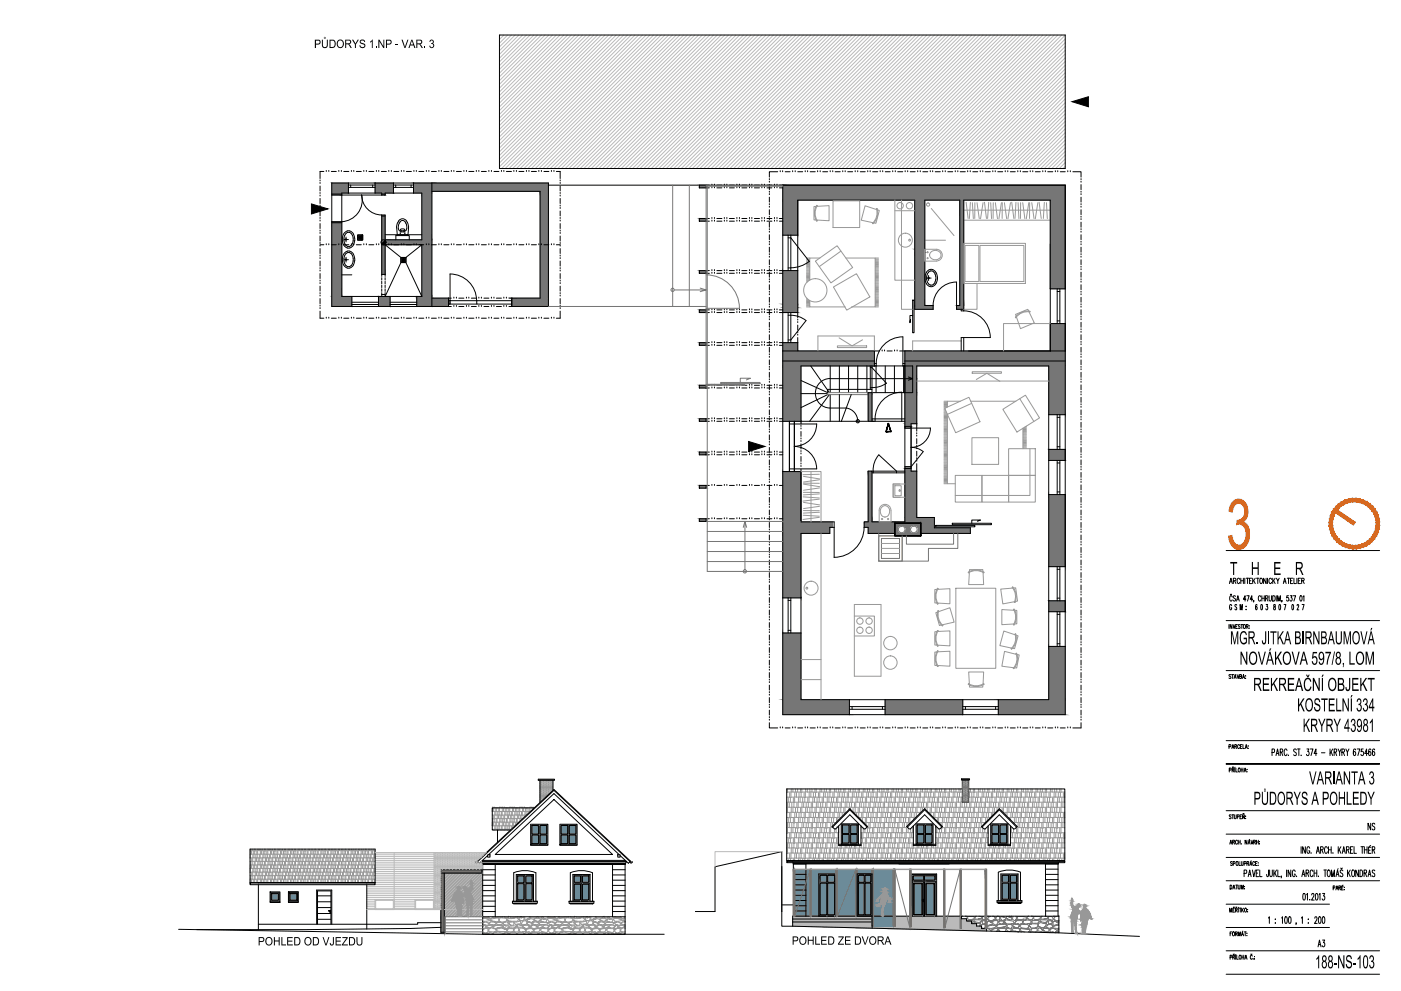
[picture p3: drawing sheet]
<svg xmlns="http://www.w3.org/2000/svg" width="420mm" height="297mm" viewBox="0 0 420 297" stroke-linecap="round" stroke-linejoin="round" font-family="sans-serif">
<g fill="#767676" stroke="#767676" stroke-width=".3">
<path d="M129.5 54.9v2.5h35zM129.5 54.9h35v2.5z"/>
<path d="M124 54.9v2.5h5.5zM124 54.9h5.5v2.5z"/>
<path d="M124 57.4v.5h5.5zM124 57.4h5.5v.5z"/>
<path d="M112.5 54.9v3h5.5zM112.5 54.9h5.5v3z"/>
<path d="M99.5 54.9v3h5zM99.5 54.9h5v3z"/>
<path d="M114.5 57.9v.6h1zM114.5 57.9h1v.6z"/>
<path d="M99.5 57.9v.6h3zM99.5 57.9h3v.6z"/>
<path d="M126.5 57.9v14h3zM126.5 57.9h3v14z"/>
<path d="M114.5 64.5v7.4h1zM114.5 64.5h1v7.4z"/>
<path d="M115.5 71.9v1.5h14zM115.5 71.9h14v1.5z"/>
<path d="M114.5 71.9v1.5h1zM114.5 71.9h1v1.5z"/>
<path d="M114.5 73.4v8.9h1zM114.5 73.4h1v8.9z"/>
<path d="M126.5 73.4v15.5h3zM126.5 73.4h3v15.5z"/>
<path d="M99.5 66.5v22.4h3zM99.5 66.5h3v22.4z"/>
<path d="M162 57.4v32h2.5zM162 57.4h2.5v32z"/>
<path d="M125 88.9v.5h4.5zM125 88.9h4.5v.5z"/>
<path d="M129.5 89.4v.7h5zM129.5 89.4h5v.7z"/>
<path d="M129.5 90.1v1h5.5zM129.5 90.1h5.5v1z"/>
<path d="M153.5 89.4v2.5h11zM153.5 89.4h11v2.5z"/>
<path d="M129.5 91.1v.8h5zM129.5 91.1h5v.8z"/>
<path d="M125 89.4v2.5h4.5zM125 89.4h4.5v2.5z"/>
<path d="M113.5 88.9v3h3.5zM113.5 88.9h3.5v3z"/>
<path d="M99.5 88.9v3h6zM99.5 88.9h6v3z"/>
<path d="M234.8 141.4v15h5.4zM234.8 141.4h5.4v15z"/>
<path d="M234.8 156.4v1.7h14.9zM234.8 156.4h14.9v1.7z"/>
<path d="M234.8 158.1v1.8h14zM234.8 158.1h14v1.8z"/>
<path d="M234.8 159.9v19.3h5.4zM234.8 159.9h5.4v19.3z"/>
<path d="M314.5 193.8v15.9h5zM314.5 193.8h5v15.9z"/>
<path d="M234.8 189.7v20h5.4zM234.8 189.7h5.4v20z"/>
<path d="M299.4 209.7v4.5h20.1zM299.4 209.7h20.1v4.5z"/>
<path d="M265.4 209.7v4.5h23.3zM265.4 209.7h23.3v4.5z"/>
<path d="M234.8 209.7v4.5h19.9zM234.8 209.7h19.9v4.5z"/>
<path d="M314.5 180.1v3.2h5zM314.5 180.1h5v3.2z"/>
<path d="M271.4 140.4v.8h1.8zM271.4 140.4h1.8v.8z"/>
<path d="M271.4 141.2v13.9h3.5zM271.4 141.2h3.5v13.9z"/>
<path d="M271.4 155.1v1.3h8.8zM271.4 155.1h8.8v1.3z"/>
<path d="M260.4 141.2v15.2h1.1zM260.4 141.2h1.1v15.2z"/>
<path d="M259.2 156.4v.4h21zM259.2 156.4h21v.4z"/>
<path d="M259.2 156.8v1.3h9.2zM259.2 156.8h9.2v1.3z"/>
<path d="M276.2 156.8v1.4h4zM276.2 156.8h4v1.4z"/>
<path d="M276.2 158.2v1.7h14.8zM276.2 158.2h14.8v1.7z"/>
<path d="M260.4 158.1v1.8h8zM260.4 158.1h8v1.8z"/>
<path d="M268.4 156.8v.5h7.8zM268.4 156.8h7.8v.5z"/>
<path d="M268.4 157.3h5.5zM268.4 157.3h5.7z"/>
<path d="M274.1 157.3h2.1zM274.1 157.3h2.1z"/>
<path d="M270.4 157.3h3.2zM270.4 157.3h3.5z"/>
<path d="M268.4 157.3h1.7zM268.4 157.3h2z"/>
<path d="M270.7 157.3l2.9 .1zM270.7 157.3h2.9z"/>
<path d="M268.4 157.3l1.6 .1zM268.4 157.3h1.7z"/>
<path d="M274.5 157.3l.4 .2h1.3zM274.5 157.3h1.7v.2z"/>
<path d="M270.9 157.4l2.3 .1zM270.9 157.4h2.7l-.4 .1z"/>
<path d="M271.2 157.5l2 .1zM271.2 157.5h2z"/>
<path d="M268.4 157.4v.2h1.2zM268.4 157.4h1.6l-.4 .2z"/>
<path d="M274.9 157.5l.4 .4h.9zM274.9 157.5h1.3v.4z"/>
<path d="M271.6 157.9h1.3zM271.6 157.9h1.3zM271.3 157.6l.3 .3h1.3zM271.3 157.6h1.9l-.3 .3z"/>
<path d="M268.4 157.6v.3h.9zM268.4 157.6h1.2l-.3 .3z"/>
<path d="M275.3 157.9l.1 .3h.8zM275.3 157.9h.9v.3z"/>
<path d="M271.8 158.2h.9zM271.8 158.2h.9zM271.6 157.9l.2 .3h.9zM271.6 157.9h1.3l-.2 .3z"/>
<path d="M268.4 157.9v.3h.7zM268.4 157.9h.9l-.2 .3z"/>
<path d="M275.4 158.2l.1 .5h.7zM275.4 158.2h.8v.5z"/>
<path d="M271.8 158.2l.1 .5h.7zM271.8 158.2h.9l-.1 .5z"/>
<path d="M268.4 158.2v.5h.6zM268.4 158.2h.7l-.1 .5z"/>
<path d="M271.9 158.7l-.1 .4h.9zM271.9 158.7h.7l.1 .4z"/>
<path d="M268.4 158.7v.4h.7zM268.4 158.7h.6l.1 .4z"/>
<path d="M275.5 158.7l-.1 .4h.8zM275.5 158.7h.7v.4z"/>
<path d="M271.8 159.1h.9zM271.8 159.1h.9z"/>
<path d="M271.8 159.1l-.2 .5h1.3zM271.8 159.1h.9l.2 .5z"/>
<path d="M268.4 159.1v.5h.9zM268.4 159.1h.7l.2 .5z"/>
<path d="M275.4 159.1l-.1 .5h.9zM275.4 159.1h.8v.5z"/>
<path d="M271.6 159.6h1.3zM271.6 159.6h1.3z"/>
<path d="M271.3 159.9h1.9l-1.6-.3zM271.6 159.6h1.3l.3 .3z"/>
<path d="M268.4 159.6v.3h1.2zM268.4 159.6h.9l.3 .3z"/>
<path d="M274.9 159.9h1.3l-.9-.3zM275.3 159.6h.9v.3z"/>
<path d="M271.2 159.9h2zM271.3 159.9h1.9z"/>
<path d="M270.9 160.1h2.7l-2.4-.2zM271.2 159.9h2l.4 .2z"/>
<path d="M268.4 159.9v.2h1.6zM268.4 159.9h1.2l.4 .2z"/>
<path d="M274.5 160.1h1.7l-1.3-.2zM274.9 159.9h1.3v.2z"/>
<path d="M270.7 160.1h2.9zM270.9 160.1h2.7z"/>
<path d="M274.2 160.1h2zM274.5 160.1h1.7z"/>
<path d="M270.4 160.1h3.5zM270.7 160.1h3.2z"/>
<path d="M268.4 160.1h2zM268.4 160.1h2z"/>
<path d="M274.1 160.1h2.1zM274.2 160.1h2z"/>
<path d="M268.4 160.1h5.7zM268.4 160.1h5.7z"/>
<path d="M268.4 160.1v.5h7.8zM268.4 160.1h7.8v.5z"/>
<path d="M234.8 102.7v2.5h4.4zM234.8 102.7h4.4v2.5z"/>
<path d="M234.8 105.2v3h27.4zM234.8 105.2h27.4v3z"/>
<path d="M234.8 108.2v1.5h27.4zM234.8 108.2h27.4v1.5z"/>
<path d="M234.8 109.7v16.6h5.4zM234.8 109.7h5.4v16.6z"/>
<path d="M315 97v8.2h4.5zM315 97h4.5v8.2z"/>
<path d="M271.4 105.2v3h48.1zM271.4 105.2h48.1v3z"/>
<path d="M271.4 108.2v1.5h48.1zM271.4 108.2h48.1v1.5z"/>
<path d="M273.7 109.7v3.8h1.2zM273.7 109.7h1.2v3.8z"/>
<path d="M271.4 109.7v3.8h2.3zM271.4 109.7h2.3v3.8z"/>
<path d="M273.7 113.5v4.2h1.2zM273.7 113.5h1.2v4.2z"/>
<path d="M271.4 113.5v4.2h2.3zM271.4 113.5h2.3v4.2z"/>
<path d="M314.5 109.7v14.6h5zM314.5 109.7h5v14.6z"/>
<path d="M271.4 117.7v9.3h3.5zM271.4 117.7h3.5v9.3z"/>
<path d="M271.4 127v.8h1.8zM271.4 127h1.8v.8z"/>
<path d="M314.5 148.3v21.5h5zM314.5 148.3h5v21.5z"/>
<path d="M314.5 134.7v3.3h5zM314.5 134.7h5v3.3z"/>
<path d="M234.8 55.5v4.5h84.7zM234.8 55.5h84.7v4.5z"/>
<path d="M234.8 60v10.5h4.4zM234.8 60h4.4v10.5z"/>
<path d="M274.3 60v14.7h3zM274.3 60h3v14.7z"/>
<path d="M274.3 74.7v.9h3zM274.3 74.7h3v.9z"/>
<path d="M315 60v26.6h4.5zM315 60h4.5v26.6z"/>
<path d="M274.3 75.6v16h3zM274.3 75.6h3v16z"/>
<path d="M287.8 60v31.6h1.2zM287.8 60h1.2v31.6z"/>
<path d="M274.3 91.6l5.5 .1zM274.3 91.6l5.5 .1z"/>
<path d="M274.3 91.7v1h5.5zM274.3 91.7h5.5v1z"/>
<path d="M286.9 91.6v1.1h2.1zM286.9 91.6h2.1v1.1z"/>
<path d="M234.8 81.1v10.1h4.4zM234.8 81.1h4.4v10.1z"/>
<path d="M234.8 91.2v1h4.4zM234.8 91.2h4.4v1z"/>
<path d="M234.8 92.2v1.5h4.4zM234.8 92.2h4.4v1.5z"/>
<path d="M209.7 55.5v.8h2.1zM209.7 55.5h2.1v.8z"/>
<path d="M209.7 65.5v.8h2.1zM209.7 65.5h2.1v.8z"/>
<path d="M209.7 81.1v.8h2.1zM209.7 81.1h2.1v.8z"/>
<path d="M209.7 92.9v.8h2.1zM209.7 92.9h2.1v.8z"/>
<path d="M209.7 102.7v.8h2.1zM209.7 102.7h2.1v.8z"/>
<path d="M209.7 115.5v.8h2.1zM209.7 115.5h2.1v.8z"/>
<path d="M209.7 125.5v.8h2.1zM209.7 125.5h2.1v.8z"/>
<path d="M209.7 135.5v.8h2.1zM209.7 135.5h2.1v.8z"/>
<path d="M209.7 145.5v.8h2.1zM209.7 145.5h2.1v.8z"/>
<path d="M209.7 155.5v.8h2.1zM209.7 155.5h2.1v.8z"/>
<path d="M260.4 117.7v8.6h1.1zM260.4 117.7h1.1v8.6z"/>
</g>
<g fill="none" stroke="#000" stroke-width=".3">
<path d="M149.8 10.5h169.7v40h-169.7zM96 58.8h.1M96 58h.1M96 55h.1M96 54.2h.1M96 55.8v1.4M96 59.5v1.5M97.1 51.4h-1.1v2.1M97.8 51.4h.1M98.6 51.4h.1M99.4 51.4h1.5M99.5 58.5h16v-.6h11v14h-11"/>
<path d="M99.5 58.2h3M101.6 51.4h.1M102.4 51.4h.1M103.1 51.4h1.5M104.5 55.5h8M104.5 56.2h8M104.5 54.9v3M105.2 55.5v.7M105.4 51.4h.1M106.1 51.4h.1M106.9 51.4h1.4M108.5 58.5a6.5 6.5 0 0 1-6 8h-3"/>
<path d="M108.5 58.4a6 6 0 0 0 6 6M109.1 51.4h.1M109.9 51.4h.1M110.6 51.4h1.5M111.8 55.5v.7M112.5 54.9v3M112.9 51.4h.1M113.6 51.4h.1M114.4 51.4h1.5M114.5 58.5v-.6h-12v31h11M114.5 58.2h1M116.6 51.4h.1"/>
<path d="M117.4 51.4h.1M118 55.5h6M118 54.9v3M118 56.2h6M118.1 51.4h1.5M118.7 55.5v.7M120.4 51.4h.1M121.1 51.4h.1M121.8 51.4h1.6M123.3 55.5v.7M124 54.9v3M124.1 51.4h.1"/>
<path d="M124.9 51.4h.1M125.6 51.4h1.5M127.9 51.4h.1M128.6 51.4h.1M129.4 51.4h1.5M129.5 54.9v37M129.5 57.4h32.5v32h-8.5v2.5h11v-37h-65v37h35.9M131.6 51.4h.1M132.3 51.4h.1M133.1 51.4h1.5M135.4 51.4h.1M136.1 51.4h.1"/>
<path d="M136.9 51.4h1.5M139.1 51.4h.1M139.9 51.4h.1M140.6 51.4h1.5M142.8 51.4h.1M143.6 51.4h.1M144.4 51.4h1.5M146.6 51.4h.1M147.4 51.4h.1M148.1 51.4h1.5M150.4 51.4h.1M151.1 51.4h.1"/>
<path d="M151.9 51.4h1.5M154.1 51.4h.1M154.9 51.4h.1M155.6 51.4h1.5M157.9 51.4h.1M158.6 51.4h.1M159.4 51.4h1.5M161.6 51.4h.1M162.4 51.4h.1M163.1 51.4h1.5M164.5 55.5h155v158.7h-84.7v-158.7M165.4 51.4h.1"/>
<path d="M166.1 51.4h.1M166.8 51.4h1.2v2.1M168 58.8h.1M168 58h.1M168 55h.1M168 54.2h.1M168 55.8v1.4M168 59.5v1.5M209.7 55.5h2.1v.8h-2.1zM211.8 56.3h.9M213.5 55.5h.1M213.5 56.3h.1"/>
<path d="M214.3 55.5h.1M214.3 56.3h.1M215 56.3h1.5M217.2 55.5h.1M217.2 56.3h.1M218 55.5h.1M218 56.3h.1M218.8 56.3h1.4M221 55.5h.1M221 56.3h.1M221.8 55.5h.1M221.8 56.3h.1"/>
<path d="M222.5 56.3h1.5M224.8 55.5h.1M224.8 56.3h.1M225.5 55.5h.1M225.5 56.3h.1M226.2 56.3h1.6M228.5 55.5h.1M228.5 56.3h.1M229.2 55.5h.1M229.2 56.3h.1M230 56.3h1.5M230.7 53.8h.1"/>
<path d="M230.7 54.6h.1M230.7 57.6h.1M230.7 58.3h.1M230.7 55.3v1.6M230.7 59.1v1.5M232.3 55.5h.1M232.3 56.3h.1M233 55.5h.1M233 56.3h.1M233.2 51.5h-2.5v1.6M233.7 56.3h1.1M234 51.5h.1"/>
<path d="M234.7 51.5h.1M235.5 51.5h1.5M237.7 51.5h.1M238.5 51.5h.1M239.2 60v21.1M239.2 51.5h1.5M241.5 51.5h.1M242.2 51.5h.1M243 51.5h1.5M245.2 51.5h.1M246 51.5h.1M246.7 51.5h1.5"/>
<path d="M249 51.5h.1M249.7 51.5h.1M250.5 51.5h1.5M252.7 51.5h.1M253.5 51.5h.1M254.2 51.5h1.5M256.5 51.5h.1M257.2 51.5h.1M258 51.5h1.5M260.2 51.5h.1M261 51.5h.1M261.7 51.5h1.5"/>
<path d="M264 51.5h.1M264.7 51.5h.1M265.5 51.5h1.5M267.7 51.5h.1M268.5 51.5h.1M269.2 51.5h1.5M271.5 51.5h.1M272.2 51.5h.1M273 51.5h1.5M275.2 51.5h.1M276 51.5h.1M276.7 51.5h1.5"/>
<path d="M279 51.5h.1M279.7 51.5h.1M280.5 51.5h1.5M282.7 51.5h.1M283.5 51.5h.1M284.2 51.5h1.5M286.5 51.5h.1M287.2 51.5h.1M288 51.5h1.5M290.2 51.5h.1M291 51.5h.1M291.7 51.5h1.5"/>
<path d="M294 51.5h.1M294.7 51.5h.1M295.5 51.5h1.5M297.7 51.5h.1M298.5 51.5h.1M299.2 51.5h1.5M301.5 51.5h.1M302.2 51.5h.1M303 51.5h1.5M305.2 51.5h.1M306 51.5h.1M306.7 51.5h1.5"/>
<path d="M309 51.5h.1M309.7 51.5h.1M310.5 51.5h1.5M312.7 51.5h.1M313.5 51.5h.1M314.2 51.5h1.5M316.5 51.5h.1M317.2 51.5h.1M318 51.5h1.5M320.2 51.5h.1M321 51.5h.1M321.7 51.5h2.5v1.6"/>
<path d="M324.2 58.3h.1M324.2 57.6h.1M324.2 54.6h.1M324.2 53.8h.1M324.2 55.3v1.6M324.2 59.1v1.5M96 77.5h.1M96 76.8h.1M96 73.7h.1M96 73h.1M96 70h.1M96 69.3h.1"/>
<path d="M96 66.3h.1M96 65.5h.1M96 62.5h.1M96 61.8h.1M96 63.2v1.5M96 67v1.5M96 70.7v1.6M96 74.5v1.5M96 78.2v1.6M96 73.4h1.1M97.8 73.4h.1M98.6 73.4h.1"/>
<path d="M99.4 73.4h1.5M99.5 66.8h3M101.6 73.4h.1M102.4 73.4h.1M102.7 71.5v.6M102.7 72.1l.4 1.3M102.7 78.1l.4 1.3M103.1 73.4l.4 .6 .7 .3M103.1 79.4l.4 .6 .7 .3M103.1 73.4h1.5M103.2 78.2v.3a1.76 1.76 0 0 0 1.1 1.4M103.2 71.8h.4"/>
<path d="M103.2 77.9h.4M103.4 70.6a2.14 2.14 0 0 0 1.4 3.3l.7-.5 .4-1-.2-1.8M103.8 70a1.06 1.06 0 0 1 1.5 0M103.8 70l-.4 .6M103.8 71v.6M103.8 72v.5M103.8 77.1v.5M103.8 78v.6M103.9 71.8h.6M103.9 77.9h.6M104.2 69.2l1 .2 .8 .7M104.2 75.3l1 .1 .8 .8"/>
<path d="M104.2 69.2a2.37 2.37 0 0 0-1.5 2.3M104.2 75.3a2.52 2.52 0 0 0-1.5 2.8M104.8 79.9h-.5M105.3 70l.4 .6M105.4 73.4h.1M105.9 78.2v-1.1a1.33 1.33 0 0 0-1.4-1.4 1.33 1.33 0 0 0-1.3 1.4v1.1M105.9 78.2v.3a1.76 1.76 0 0 1-1.1 1.4M106 70.1l.4 1.4M106 76.2l.4 1.9M106 73.4l-.8 .8-1 .1M106 79.4l-.8 .8-1 .1M106.1 73.4h.1"/>
<path d="M106.4 72.1l-.4 1.3M106.4 78.1l-.4 1.3M106.4 71.5v.6M106.9 73.4h1.4M107.2 70.4h1.6v1.6h-1.6zM107.2 71.2h1.6M107.2 70.8h1.6M107.2 71.6h1.6M107.6 70.4v1.6M107.8 71.5l.5-.5-.5 .5M108 70.4v1.6M108.3 71l-.5 .5"/>
<path d="M108.4 71.2l-.5 .4M108.4 71.2l-.4 .4M108.4 71.3l-.3 .3M108.4 70.4v1.6M109.1 73.4h.1M109.9 73.4h.1M110.6 73.4h1.5M112.9 73.4h.1M113.6 73.4h.1M114.4 73.4h12.7M114.4 73.2l1.1-1.1-1 1.1M114.5 64.8h1"/>
<path d="M115.5 70.4h11M115.5 73.4l4.7 3.8M115.6 72.2l-1 1M115.6 73l-.2 .2M115.7 72.3l-1 1M115.7 72.4l-1 .9M115.7 72.5l-.8 .9M115.7 72.8l-.5 .6M115.8 72.6l-.8 .8M116.6 73.4h.1M117.4 73.4h.1M118.7 71.9v-1.3h4v1.3"/>
<path d="M119 68.3l.1 2.1h3.3l.1-2.1M119.3 66.6l-.4 1.7M119.4 66.6a1.45 1.45 0 0 1 1.3-1 1.45 1.45 0 0 1 1.4 1M119.8 66.9l-.3 1.6M119.8 66.9a.99 .99 0 0 1 .9-.8 .99 .99 0 0 1 1 .8M120.2 77.2h1.5v1.5h-1.5zM120.2 78.7l-4.7 10.2v-1.2M120.2 77.9h1.5M120.2 77.6h1.5M120.2 78.3h1.5M120.4 73.4h.1M120.6 77.2v1.5"/>
<path d="M120.7 78.2l.6-.5-.5 .6M121 77.2v1.5M121.1 73.4h.1M121.3 68.7h-1.1l-.1 .3 .3 .2M121.3 68.7v.4l-.8 .1M121.3 78.1l-.1 .1M121.3 77.9l-.4 .4M121.3 78l-.2 .3M121.4 77.9l-.4 .4M121.4 77.2v1.5M121.7 66.9l.3 1.6M121.7 77.2l4.8-3.8v15.5"/>
<path d="M121.7 78.7l4.8 10.2M122 68.5a1.29 1.29 0 0 1-1.3 1.1 1.29 1.29 0 0 1-1.2-1.1M122.1 66.6l.4 1.7M124.1 73.4h.1M124.9 73.4h.1M127.9 73.4h.1M128.6 73.4h.1M129.4 73.4h1.5M131.6 73.4h.1M132.3 73.4h.1M133.1 73.4h1.5M135.4 73.4h.1"/>
<path d="M136.1 73.4h.1M136.9 73.4h1.5M139.1 73.4h.1M139.9 73.4h.1M140.6 73.4h1.5M142.8 73.4h.1M143.6 73.4h.1M144.4 73.4h1.5M146.6 73.4h.1M147.4 73.4h.1M148.1 73.4h1.5M150.4 73.4h.1"/>
<path d="M151.1 73.4h.1M151.9 73.4h1.5M154.1 73.4h.1M154.9 73.4h.1M155.6 73.4h1.5M157.9 73.4h.1M158.6 73.4h.1M159.4 73.4h1.5M161.6 73.4h.1M162.4 73.4h.1M163.1 73.4h1.5M165.4 73.4h.1"/>
<path d="M166.1 73.4h.1M166.8 73.4h1.2M168 77.5h.1M168 76.8h.1M168 73.7h.1M168 73h.1M168 70h.1M168 69.3h.1M168 66.3h.1M168 65.5h.1M168 62.5h.1M168 61.8h.1"/>
<path d="M168 63.2v1.5M168 67v1.5M168 70.7v1.6M168 74.5v1.5M168 78.2v1.6M209.7 65.5h2.1v.8h-2.1zM211.8 65.5h.9M211.8 66.3h.9M213.5 65.5h.1M213.5 66.3h.1M214.3 65.5h.1M214.3 66.3h.1"/>
<path d="M215 65.5h1.5M215 66.3h1.5M217.2 65.5h.1M217.2 66.3h.1M218 65.5h.1M218 66.3h.1M218.8 65.5h1.4M218.8 66.3h1.4M221 65.5h.1M221 66.3h.1M221.8 65.5h.1M221.8 66.3h.1"/>
<path d="M222.5 65.5h1.5M222.5 66.3h1.5M224.8 65.5h.1M224.8 66.3h.1M225.5 65.5h.1M225.5 66.3h.1M226.2 65.5h1.6M226.2 66.3h1.6M228.5 65.5h.1M228.5 66.3h.1M229.2 65.5h.1M229.2 66.3h.1"/>
<path d="M230 65.5h1.5M230 66.3h1.5M230.7 61.3h.1M230.7 62.1h.1M230.7 65.1h.1M230.7 65.8h.1M230.7 68.8h.1M230.7 69.6h.1M230.7 72.6h.1M230.7 73.4h.1M230.7 76.3h.1M230.7 77.1h.1"/>
<path d="M230.7 62.9v1.4M230.7 66.6v1.5M230.7 70.4v1.4M230.7 74.1v1.5M230.7 77.9v1.4M232.3 65.5h.1M232.3 66.3h.1M233 65.5h.1M233 66.3h.1M233.7 65.5h1.1M233.7 66.3h1.1M234.8 70.5h4.4v-10.5h35.1v32.7h5.5v-1.1"/>
<path d="M236.4 71.3h.8l5.5 7a9.5 9.5 0 0 1-6.3 2M236.4 70.5v10.6M237.2 70.5v10.6M324.2 77.1h.1M324.2 76.3h.1M324.2 73.4h.1M324.2 72.6h.1M324.2 69.6h.1M324.2 68.8h.1M324.2 65.8h.1M324.2 65.1h.1M324.2 62.1h.1"/>
<path d="M324.2 61.3h.1M324.2 62.9v1.4M324.2 66.6v1.5M324.2 70.4v1.4M324.2 74.1v1.5M324.2 77.9v1.4M96 92.5h.1M96 91.7h.1M96 88.7h.1M96 88h.1M96 85h.1M96 84.2h.1"/>
<path d="M96 81.2h.1M96 80.5h.1M96 82v1.5M96 85.8v1.4M96 89.5v1.5M96 93.3v2.1h1.1M97.8 95.4h.1M98.6 95.4h.1M99.4 95.4h1.5M101.6 95.4h.1M102.4 95.4h.1M102.5 82.4h3"/>
<path d="M103.1 95.4h1.5M105.4 95.4h.1M105.5 88.9v3M105.5 91.3h8M105.5 90.6h8M106.1 95.4h.1M106.9 95.4h1.4M109.1 95.4h.1M109.9 95.4h.1M110.6 95.4h1.5M112.9 95.4h.1M113.5 88.9h3.5"/>
<path d="M113.5 88.9v3M113.6 95.4h.1M114.4 95.4h1.5M114.5 83.2v.7M114.5 84.3v.8M114.5 85.5v.7M114.5 86.6v.7M114.5 87.7v1.2M114.5 88.3h1M114.5 82.3h1M115.5 82.3v-17.8h-1v18.3M115.5 82.3v.5"/>
<path d="M115.5 83.2v.7M115.5 84.3v.8M115.5 85.5v.7M115.5 86.6v.7M116.6 95.4h.1M117 88.9h9.5M117 88.9v3M117 91.3h8M117 90.6h8M117.4 95.4h.1M118.1 95.4h1.5M120.4 95.4h.1"/>
<path d="M121.1 95.4h.1M121.8 95.4h1.6M124.1 95.4h.1M124.9 95.4h.1M125 88.9v3M125.6 95.4h1.5M127.9 95.4h.1M128.6 95.4h.1M129.4 95.4h1.5M129.5 89.4h5.9M131.6 95.4h.1M132.3 95.4h.1"/>
<path d="M133.1 95.4h1.5M134.5 89.4v.7h.5v1h-.5v.8zM135 91.1h8M135.4 95.4h.1M136.1 95.4h.1M136.1 91.9h.1M136.1 89.4h.1M136.9 91.9h.1M136.9 89.4h.1M136.9 95.4h1.5M137.6 91.9h1.5M137.6 89.4h1.5"/>
<path d="M139.1 95.4h.1M139.9 95.4h.1M139.9 91.9h.1M139.9 89.4h.1M140.6 91.9h.1M140.6 89.4h.1M140.6 95.4h1.5M141.4 91.9h1.4M141.4 89.4h1.4M142.8 95.4h.1M142.9 90.1a8 8 0 0 0-7.9-8v8h8M143.6 95.4h.1"/>
<path d="M143.6 91.9h.1M143.6 89.4h.1M144.4 91.9h.1M144.4 89.4h.1M144.4 95.4h1.5M145.1 91.9h1.5M145.1 89.4h1.5M146.6 95.4h.1M147.4 95.4h.1M147.4 91.9h.1M147.4 89.4h.1M148.1 91.9h.1"/>
<path d="M148.1 89.4h.1M148.1 95.4h1.5M148.9 91.9h1.5M148.9 89.4h1.5M150.4 95.4h.1M151.1 95.4h.1M151.1 91.9h.1M151.1 89.4h.1M151.9 91.9h.1M151.9 89.4h.1M151.9 95.4h1.5M152.6 89.4h.9v.7h-10.5v1h10.5v.8h-.9"/>
<path d="M153.5 90.1v1M154.1 95.4h.1M154.9 95.4h.1M155.6 95.4h1.5M157.9 95.4h.1M158.6 95.4h.1M159.4 95.4h1.5M161.6 95.4h.1M162.4 95.4h.1M163.1 95.4h1.5M165.4 95.4h.1M166.1 95.4h.1"/>
<path d="M168 92.5h.1M168 91.7h.1M168 88.7h.1M168 88h.1M168 85h.1M168 84.2h.1M168 81.2h.1M168 80.5h.1M168 93.3v2.1h-1.2M168 82v1.5M168 85.8v1.4M168 89.5v1.5"/>
<path d="M209.7 92.9h2.1v.8h-2.1zM209.7 81.1h2.1v.8h-2.1zM211.8 81.1h.9M211.8 92.9h.9M211.8 93.7h.9M211.8 81.9h.9M213.5 92.9h.1M213.5 93.7h.1M213.5 81.1h.1M213.5 81.9h.1M214.3 92.9h.1M214.3 93.7h.1"/>
<path d="M214.3 81.1h.1M214.3 81.9h.1M215 81.1h1.5M215 92.9h1.5M215 93.7h1.5M215 81.9h1.5M217.2 92.9h.1M217.2 93.7h.1M217.2 81.1h.1M217.2 81.9h.1M218 92.9h.1M218 93.7h.1"/>
<path d="M218 81.1h.1M218 81.9h.1M218.8 81.1h1.4M218.8 92.9h1.4M218.8 93.7h1.4M218.8 81.9h1.4M221 92.9h.1M221 93.7h.1M221 81.1h.1M221 81.9h.1M221.8 92.9h.1M221.8 93.7h.1"/>
<path d="M221.8 81.1h.1M221.8 81.9h.1M222.5 81.1h1.5M222.5 92.9h1.5M222.5 93.7h1.5M222.5 81.9h1.5M224.8 92.9h.1M224.8 93.7h.1M224.8 81.1h.1M224.8 81.9h.1M225.5 92.9h.1M225.5 93.7h.1"/>
<path d="M225.5 81.1h.1M225.5 81.9h.1M226.2 81.1h1.6M226.2 92.9h1.6M226.2 93.7h1.6M226.2 81.9h1.6M228.5 92.9h.1M228.5 93.7h.1M228.5 81.1h.1M228.5 81.9h.1M229.2 92.9h.1M229.2 93.7h.1"/>
<path d="M229.2 81.1h.1M229.2 81.9h.1M230 81.1h1.5M230 92.9h1.5M230 93.7h1.5M230 81.9h1.5M230.7 80.1h.1M230.7 80.9h.1M230.7 83.9h.1M230.7 84.6h.1M230.7 87.6h.1M230.7 88.3h.1"/>
<path d="M230.7 91.4h.1M230.7 92.1h.1M230.7 95.1h.1M230.7 95.8h.1M230.7 98.8h.1M230.7 99.6h.1M230.7 81.6v1.5M230.7 85.3v1.5M230.7 89.1v1.5M230.7 92.8v1.6M230.7 96.6v1.5M232.3 92.9h.1"/>
<path d="M232.3 93.7h.1M232.3 81.1h.1M232.3 81.9h.1M233 92.9h.1M233 93.7h.1M233 81.1h.1M233 81.9h.1M233.7 93.7h5.5M233.7 81.1h5.5M233.7 92.9h1.1M233.7 81.9h1.1M236.4 94.5a7.7 7.7 0 0 1 5.3 1.6"/>
<path d="M236.4 93.7v9M237.2 93.7v9M239.2 81.1v12.6M239.2 95.9h.1M239.2 96.7h.1M239.2 99.7h.1M239.2 93.7v1.5M239.2 97.5v1.4M241.7 96.1l-4.5 5.8h-.8M273.7 90h.4v9.7h-.4zM273.7 94.6h-.8v2.1l.2-.9M277.4 83.6l.4 1.4"/>
<path d="M277.8 81.7a1.57 1.57 0 0 1 1.4-1 1.57 1.57 0 0 1 1.5 1M277.8 81.7l-.3 1-.1 1M277.9 83.4h.4M278.1 82.1l-.1 1.9a1.92 1.92 0 0 0 1 1.5M278.5 82.6v.6M278.5 83.5v.6M278.5 81.6l-.4 .5M278.7 83.4h.5M279 81.2h.5M279 81.2l-.5 .3M279.5 85.4h-.5M279.6 81.2l.5 .3"/>
<path d="M279.8 91.5a7 7 0 0 1 7-7l.1 8.2h2.1M279.8 91.6h-2.5v-31.6h10.5v31.6h-.9M280.1 81.6l.3 .5M280.4 82.1l.3 1.4-.3 1M280.4 84.5l-.8 1M280.7 85a1.57 1.57 0 0 1-1.5 .9 1.57 1.57 0 0 1-1.4-.9M280.7 81.7l.4 1.3M281.1 83.6l-.4 1.4M281.1 83.1v.6M288.3 92.7v.5h.7M289 93.2a8 8 0 0 1 8 8M289 93.2v-33.2h26v45.2"/>
<path d="M315 86.6h4.5M315 97h4.5M317 86.6v10.4M317 87.4h.9M317 96.2h.9M317.9 86.6v10.4M324.2 99.6h.1M324.2 98.8h.1M324.2 95.8h.1M324.2 95.1h.1M324.2 92.1h.1M324.2 91.4h.1"/>
<path d="M324.2 88.3h.1M324.2 87.6h.1M324.2 84.6h.1M324.2 83.9h.1M324.2 80.9h.1M324.2 80.1h.1M324.2 81.6v1.5M324.2 85.3v1.5M324.2 89.1v1.5M324.2 92.8v1.6M324.2 96.6v1.5M209.7 115.5h2.1v.8h-2.1z"/>
<path d="M209.7 102.7h2.1v.8h-2.1zM211.8 115.5h.9M211.8 116.3h.9M211.8 102.7h.9M211.8 103.5h.9M213.5 115.5h.1M213.5 116.3h.1M213.5 102.7h.1M213.5 103.5h.1M214.3 115.5h.1M214.3 116.3h.1M214.3 102.7h.1"/>
<path d="M214.3 103.5h.1M215 115.5h1.5M215 116.3h1.5M215 102.7h1.5M215 103.5h1.5M217.2 115.5h.1M217.2 116.3h.1M217.2 102.7h.1M217.2 103.5h.1M218 115.5h.1M218 116.3h.1M218 102.7h.1"/>
<path d="M218 103.5h.1M218.8 115.5h1.4M218.8 116.3h1.4M218.8 102.7h1.4M218.8 103.5h1.4M221 115.5h.1M221 116.3h.1M221 102.7h.1M221 103.5h.1M221.8 115.5h.1M221.8 116.3h.1M221.8 102.7h.1"/>
<path d="M221.8 103.5h.1M222.5 115.5h1.5M222.5 116.3h1.5M222.5 102.7h1.5M222.5 103.5h1.5M224.8 115.5h.1M224.8 116.3h.1M224.8 102.7h.1M224.8 103.5h.1M225.5 115.5h.1M225.5 116.3h.1M225.5 102.7h.1"/>
<path d="M225.5 103.5h.1M226.2 115.5h1.6M226.2 116.3h1.6M226.2 102.7h1.6M226.2 103.5h1.6M228.5 115.5h.1M228.5 116.3h.1M228.5 102.7h.1M228.5 103.5h.1M229.2 115.5h.1M229.2 116.3h.1M229.2 102.7h.1"/>
<path d="M229.2 103.5h.1M230 115.5h1.5M230 116.3h1.5M230 102.7h1.5M230 103.5h1.5M230.7 102.6h.1M230.7 103.3h.1M230.7 106.3h.1M230.7 107.1h.1M230.7 110.1h.1M230.7 110.8h.1M230.7 113.8h.1"/>
<path d="M230.7 114.6h.1M230.7 117.6h.1M230.7 118.4h.1M230.7 100.3v1.6M230.7 104.1v1.5M230.7 107.9v1.4M230.7 111.6v1.5M230.7 115.4v1.4M230.7 119.1v1.5M232.3 115.5h.1M232.3 116.3h.1M232.3 102.7h.1"/>
<path d="M232.3 103.5h.1M233 115.5h.1M233 116.3h.1M233 102.7h.1M233 103.5h.1M233.7 102.7h5.5M233.7 115.5h1.1M233.7 116.3h1.1M233.7 103.5h1.1M234.8 105.2h4.4M234.8 108.2h27.4M239.2 102.7v2.5h23"/>
<path d="M239.2 100.5h.1M239.2 101.2v1.5M240.2 114l8 3.7v-1h13.3v9.6h-1.1v-8.6h13.3v-8h-33.5v17.4M240.2 118h8M243.1 109.7l5.6 8M248.2 118.3l-8 3.9M248.7 118.3l-5.9 8M248.9 113.5a4.4 4.4 0 0 0-4.4 4.3 4.4 4.4 0 0 0 4.4 4.5M249 109.7v8M249 118.3v8M249 113.5h24.7M251.7 109.7v8"/>
<path d="M251.7 118.3v8M254.5 109.7v8M255.3 118.3l-3 8M257.2 109.7v8M260 109.7v8M261 110.2h.5l4.3 4.7-1.7 .9-2.6 .4M261 109.7v7M261 116.2h.5M261.5 109.7v7M262.2 105.2h1.6M262.2 105.2v4.5M262.2 109h.6"/>
<path d="M262.7 109.7v8M262.8 109v.7M264.6 105.2h.1M265.3 105.2h.1M265.5 109.7v8M266 105.2h1.6M268.2 109.7v8M268.3 105.2h.1M269 105.2h.1M269.8 105.2h49.7M270.8 101a8 8 0 0 0-8 7.9M270.8 109h.6"/>
<path d="M270.8 101v8.7M271 109.7v8M271.4 109.7v18.6M271.4 105.2v12.5M271.4 108.2h48.1M272.4 113l1.3 .5-1.3 .5M289 101.2v4M297 101.2h-8.7v4M324.2 118.4h.1M324.2 117.6h.1M324.2 114.6h.1M324.2 113.8h.1"/>
<path d="M324.2 110.8h.1M324.2 110.1h.1M324.2 107.1h.1M324.2 106.3h.1M324.2 103.3h.1M324.2 102.6h.1M324.2 100.3v1.6M324.2 104.1v1.5M324.2 107.9v1.4M324.2 111.6v1.5M324.2 115.4v1.4M324.2 119.1v1.5"/>
<path d="M209.7 135.5h2.1v.8h-2.1zM209.7 125.5h2.1v.8h-2.1zM211.8 126.3h.9M211.8 135.5h.9M211.8 136.3h.9M211.8 125.5h.9M213.5 135.5h.1M213.5 136.3h.1M213.5 125.5h.1M213.5 126.3h.1M214.3 135.5h.1M214.3 136.3h.1"/>
<path d="M214.3 125.5h.1M214.3 126.3h.1M215 126.3h1.5M215 135.5h1.5M215 136.3h1.5M215 125.5h1.5M217.2 135.5h.1M217.2 136.3h.1M217.2 125.5h.1M217.2 126.3h.1M218 135.5h.1M218 136.3h.1"/>
<path d="M218 125.5h.1M218 126.3h.1M218.8 126.3h1.4M218.8 135.5h1.4M218.8 136.3h1.4M218.8 125.5h1.4M221 135.5h.1M221 136.3h.1M221 125.5h.1M221 126.3h.1M221.8 135.5h.1M221.8 136.3h.1"/>
<path d="M221.8 125.5h.1M221.8 126.3h.1M222.5 126.3h1.5M222.5 135.5h1.5M222.5 136.3h1.5M222.5 125.5h1.5M224.8 135.5h.1M224.8 136.3h.1M224.8 125.5h.1M224.8 126.3h.1M225.5 135.5h.1M225.5 136.3h.1"/>
<path d="M225.5 125.5h.1M225.5 126.3h.1M226.2 126.3h1.6M226.2 135.5h1.6M226.2 136.3h1.6M226.2 125.5h1.6M228.5 135.5h.1M228.5 136.3h.1M228.5 125.5h.1M228.5 126.3h.1M229.2 135.5h.1M229.2 136.3h.1"/>
<path d="M229.2 125.5h.1M229.2 126.3h.1M230 126.3h1.5M230 135.5h1.5M230 136.3h1.5M230 125.5h1.5M230.7 121.3h.1M230.7 122.1h.1M230.7 125.1h.1M230.7 125.9h.1M230.7 128.9h.1M230.7 129.6h.1"/>
<path d="M230.7 132.6h.1M230.7 133.4h.1M230.7 136.4h.1M230.7 137.1h.1M230.7 122.9v1.4M230.7 126.6v1.5M230.7 130.3v1.6M230.7 134.1v1.5M230.7 137.8v1.6M232.3 135.5h.1M232.3 136.3h.1M232.3 125.5h.1"/>
<path d="M232.3 126.3h.1M233 135.5h.1M233 136.3h.1M233 125.5h.1M233 126.3h.1M233.7 126.3h37.7M233.7 135.5h1.1M233.7 136.3h1.1M233.7 125.5h1.1M236.7 127.1h8.2a6.7 6.7 0 0 1-6.7 6.7M236.7 126.3v15.1M238.2 133.8a6.7 6.7 0 0 1 6.7 6.7"/>
<path d="M238.2 126.3v15.1M240.2 139.8h.1M240.2 139.1h.1M240.2 136.1h.1M240.2 135.3h.1M240.2 132.3h.1M240.2 131.6h.1M240.2 128.6h.1M240.2 127.8h.1M240.2 129.3v1.5M240.2 133.1v1.5M240.2 136.8v1.5"/>
<path d="M248.9 122.3h4.9a4 4 0 0 1 3.4 4M261.5 125.6h9.9M262.4 125.5a8 8 0 0 1 8-7.9v8.7M262.4 125.6v.7M263.6 136.3l-1.2 1.9-.4 1.5-.1 1.5M263.6 136.4l5.3 4.8v.5M271.4 127.8h1.8v.5h-1.8zM271.4 139.9h1.8v.5h-1.8zM271.4 128.3h7.6a5.8 5.8 0 0 1-5.8 5.8M271.4 128.3v11.6h1.8l3.7-4.5M273.2 134.1l2.2 .4 1.5 .8M274.9 130h.1"/>
<path d="M274.9 130.7h.1M274.9 133.7h.1M274.9 134.5h.1M274.9 137.5h.1M274.9 138.2h.1M274.9 129.2v-19.5h39.6v100h-74.3v-49.8h8.6v-1.8h1.4M274.9 139v16.1h5.3v3.1h10.8v1.7h-14.8M274.9 127h-1.7v14.2h1.7M274.9 131.5v1.5M274.9 135.3v1.4M314.5 124.3h5M314.5 134.7h5"/>
<path d="M314.5 138h5M317 124.3v10.4M317 138v10.3M317 138.8h.9M317 125.1h.9M317 133.9h.9M317.9 124.3v10.4M317.9 138v10.3M324.2 137.1h.1M324.2 136.4h.1M324.2 133.4h.1M324.2 132.6h.1"/>
<path d="M324.2 129.6h.1M324.2 128.9h.1M324.2 125.9h.1M324.2 125.1h.1M324.2 122.1h.1M324.2 121.3h.1M324.2 122.9v1.4M324.2 126.6v1.5M324.2 130.3v1.6M324.2 134.1v1.5M324.2 137.8v1.6M209.7 145.5h2.1v.8h-2.1z"/>
<path d="M209.7 155.5h2.1v.8h-2.1zM211.8 145.5h.9M211.8 155.5h.9M213.5 145.5h.1M213.5 155.5h.1M214.3 145.5h.1M214.3 155.5h.1M215 145.5h1.5M215 155.5h1.5M217.2 145.5h.1M217.2 155.5h.1M218 145.5h.1"/>
<path d="M218 155.5h.1M218.8 145.5h1.4M218.8 155.5h1.4M221 145.5h.1M221 155.5h.1M221.8 145.5h.1M221.8 155.5h.1M222.5 145.5h1.5M222.5 155.5h1.5M224.8 145.5h.1M224.8 155.5h.1M225.5 145.5h.1"/>
<path d="M225.5 155.5h.1M226.2 145.5h1.6M226.2 155.5h1.6M228.5 145.5h.1M228.5 155.5h.1M229.2 145.5h.1M229.2 155.5h.1M230 145.5h1.5M230 155.5h1.5M230.7 140.1h.1M230.7 140.8h.1M230.7 143.8h.1"/>
<path d="M230.7 144.6h.1M230.7 147.6h.1M230.7 148.3h.1M230.7 151.3h.1M230.7 152.1h.1M230.7 155.1h.1M230.7 155.8h.1M230.7 158.8h.1M230.7 159.6h.1M230.7 141.6v1.5M230.7 145.3v1.6M230.7 149.1v1.5"/>
<path d="M230.7 152.9v1.4M230.7 156.6v1.5M232.3 145.5h.1M232.3 155.5h.1M233 145.5h.1M233 155.5h.1M233.7 145.5h1.1M233.7 155.5h1.1M234.8 141.4h5.4M236.7 140.5h8.3M240.2 140.6v15.8h10v10.7M259.1 158.1a9 9 0 0 1-9 8.9"/>
<path d="M261.5 141.2h9.9M261.5 141.7h9.9M261.9 141.2v.5M268.4 156.8v3.8h7.8h-7.8v-3.8h7.8v3.8v-3.8zM268.4 156.8h.1M268.4 156.8h7.8M268.4 156.8v3.8M271.4 140.4v16h-9.9v-15.2h-1.1v15.2h-1.2v1.7h1.2v1.8h8M276.2 156.8h.1M276.2 156.8v3.8M280.6 157.5h11.8v.4h-11.8zM285.6 156.8h11.7v.5h-11.7z"/>
<path d="M293.1 156.3l1-.4h-2.7v.9M314.5 148.3h5M317 147.4h.9M324.2 159.6h.1M324.2 158.8h.1M324.2 155.8h.1M324.2 155.1h.1M324.2 152.1h.1M324.2 151.3h.1M324.2 148.3h.1M324.2 147.6h.1M324.2 144.6h.1"/>
<path d="M324.2 143.8h.1M324.2 140.8h.1M324.2 140.1h.1M324.2 141.6v1.5M324.2 145.3v1.6M324.2 149.1v1.5M324.2 152.9v1.4M324.2 156.6v1.5M230.7 162.6h.1M230.7 163.4h.1M230.7 166.4h.1M230.7 167.1h.1"/>
<path d="M230.7 170.1h.1M230.7 170.9h.1M230.7 173.9h.1M230.7 174.6h.1M230.7 177.6h.1M230.7 178.4h.1M230.7 160.4v1.4M230.7 164.1v1.5M230.7 167.9v1.4M230.7 171.6v1.5M230.7 175.3v1.6M230.7 179.1v1.5"/>
<path d="M234.8 179.2h5.4M236.4 179.2v10.5M236.4 180h.8M237.2 179.2v10.5M268.4 160.6h.1M268.4 160.6h7.8M276.2 160.6h.1M314.5 169.8h5M317 169.8v10.3M317 170.6h.9M317 179.3h.9M317.9 169.8v10.3"/>
<path d="M324.2 178.4h.1M324.2 177.6h.1M324.2 174.6h.1M324.2 173.9h.1M324.2 170.9h.1M324.2 170.1h.1M324.2 167.1h.1M324.2 166.4h.1M324.2 163.4h.1M324.2 162.6h.1M324.2 160.4v1.4M324.2 164.1v1.5"/>
<path d="M324.2 167.9v1.4M324.2 171.6v1.5M324.2 175.3v1.6M324.2 179.1v1.5M367.7 165h46M368.7 174.9l.5-1.6 .4 1.6M368.9 174.4h.5M369 178.1l.2 .3 .2-.3M369.5 178.9a.41 .41 0 0 0-.5-.3 .41 .41 0 0 0-.2 .6l.3 1 .4-.4M369.9 174.1l.6-.1 .1-.6-.7-.1v1.6M370.3 174.1l.3 .8M370.5 178.8l-.4-.2-.3 .2 .1 .3a.7 .7 0 0 1 .5 1l-.3 .1-.3-.3"/>
<path d="M371 179.6h.5M371.8 173.7a.42 .42 0 0 0-.5-.4 .42 .42 0 0 0-.3 .6l.3 1 .5-.4M372.1 173.3v1.6M372.1 174.1h.8M372.9 173.3v1.6M373.3 173.3v1.6M373.6 179.6h-.7l.5-1v1.6M373.7 173.3h.8M373.9 178.6h.7l-.5 1.6M374.1 173.3v1.6M374.7 174.1h.4M375.4 173.3h-.7v1.6h.7"/>
<path d="M375.7 179.6h-.8l.5-1v1.6M375.7 173.3v1.6M376 174l.4 .9M376.4 173.3l-.7 1.1M376.8 173.3h.8M377.2 173.3v1.6M377.9 173.5l.2-.2a.85 .85 0 0 1 .6 .8 .85 .85 0 0 1-.6 .8l-.3-.6zM378.1 178.9a.41 .41 0 0 0-.5-.3 .41 .41 0 0 0-.2 .6l.3 1 .4-.4M378.4 178.6v1.6M378.4 179.3h.8M379.2 178.6v1.6M379.5 179.3l.6-.1 .1-.5-.7-.1v1.6"/>
<path d="M379.7 173.3v1.6l-.8-1.6v1.6M379.9 179.3l.4 .9M380.1 173.3v1.6M380.6 178.6v1.1l.3 .5 .4-.5v-1.1M381.4 173.7a.42 .42 0 0 0-.6-.4 .42 .42 0 0 0-.3 .6l.3 .9 .3 .1 .3-.4M381.7 178.6a.81 .81 0 0 1 .7 .8 .81 .81 0 0 1-.7 .8zM381.7 173.3v1.6M381.9 174l.5 .9M382.4 173.3l-.7 1.1M382.7 178.6v1.6M382.8 173.3l.4 .8 .4-.8M383.2 174.1v.8"/>
<path d="M384.9 174.9l.4-1.6 .4 1.6M385 174.4h.6M386.1 173.3h.7M386.4 178.6h-.5v.6a.46 .46 0 0 1 .6 .4 .46 .46 0 0 1-.6 .4l-.1-.2M386.4 173.3v1.6M386.9 178.6h.6l-.3 .6a.44 .44 0 0 1 .4 .6 .44 .44 0 0 1-.8 0M387 174.1h.4M387.7 173.3h-.7v1.6h.7M387.8 178.6h.7l-.5 1.6M388 173.3v1.6h.7M388.9 173.3v1.6M389.4 174.1h.4"/>
<path d="M389.9 178.6h.2a1.03 1.03 0 0 1 0 1.6l-.3-.7zM390 173.3h-.6v1.6h.6M390.4 174.1l.6-.1v-.6l-.6-.1v1.6M390.8 174.1l.3 .8M390.8 178.9l.2-.3v1.6M230.7 181.4h.1M230.7 182.1h.1M230.7 185.1h.1M230.7 185.8h.1M230.7 188.8h.1M230.7 189.6h.1M230.7 192.6h.1"/>
<path d="M230.7 193.3h.1M230.7 196.3h.1M230.7 197.1h.1M230.7 182.8v1.6M230.7 186.6v1.5M230.7 190.3v1.6M230.7 194.1v1.5M230.7 197.9v1.4M234.8 189.7h5.4M236.4 188.9h.8M314.5 193.8h5M314.5 183.3h5"/>
<path d="M314.5 180.1h5M317 183.3v10.5M317 184.2h.9M317 193h.9M317.9 183.3v10.5M324.2 197.1h.1M324.2 196.3h.1M324.2 193.3h.1M324.2 192.6h.1M324.2 189.6h.1M324.2 188.8h.1M324.2 185.8h.1"/>
<path d="M324.2 185.1h.1M324.2 182.1h.1M324.2 181.4h.1M324.2 182.8v1.6M324.2 186.6v1.5M324.2 190.3v1.6M324.2 194.1v1.5M324.2 197.9v1.4M367.7 186h46M368.6 187.2v1.2M369.4 181.6l-.2-.4a.95 .95 0 0 0 0 1.6l.2-.4v-.2h-.2M369.5 187.2v1.2l-.6-1.2v1.2"/>
<path d="M369.8 187.2l.3 1.2 .3-1.2M370.6 187.7h.3M370.9 180.2l.3-1.6 .5 1.6M370.9 181.4v-.1a.34 .34 0 0 0-.5 .1 .34 .34 0 0 0 .1 .5l.3 .1a.38 .38 0 0 1 .1 .5 .38 .38 0 0 1-.5 .2l-.1-.2M371.1 187.2h-.5v1.2h.5M371.9 182.8v-1.6l.4 1.6 .2-1.6v1.6M371.9 187.4l-.2-.2-.3 .2 .3 .4a.29 .29 0 0 1 .1 .5 .29 .29 0 0 1-.4-.1M372.2 187.2h.5M372.4 187.2v1.2M373 187.2h.1a.58 .58 0 0 1 .4 .6 .58 .58 0 0 1-.5 .5zM373.7 181.7v.2zM373.7 182.6v.2z"/>
<path d="M373.7 187.7h.5l.1-.4-.6-.1v1.2M374 187.7l.3 .7M374.6 187.6h.1M374.6 188.3h.1M376 180.1l-.1 .4M377 181.4l-.2-.2a1.28 1.28 0 0 0 0 1.6 .5 .5 0 0 0 .2-.5 .5 .5 0 0 0-.3-.4l-.2 .3M378.2 181.3l.1-.1a1.11 1.11 0 0 1 0 1.6l-.2-.7zM379.7 181.2h.5l-.3 .6a.48 .48 0 0 1 .3 .5 .48 .48 0 0 1-.5 .4l-.1-.2M380.4 189.2v3.9M382 181.3v.3a.68 .68 0 0 1 .5 .5 .68 .68 0 0 1-.3 .7 .76 .76 0 0 1 .3-1.2v-.3zM383.2 180.2v-1.6l.4 1.6 .4-1.6v1.6M383.6 181.3l.2-.1a1.22 1.22 0 0 1 0 1.6l-.3-.7z"/>
<path d="M384.5 180.1l-.1 .4M385.1 181.2h.5l-.4 1.6M387.5 181.3l.1-.1a1.11 1.11 0 0 1 0 1.6l-.2-.7zM389 181.6l.1-.4 .3 .1-.4 1.5h.5M390.5 181.2h.6l-.4 1.6M230.7 200.1h.1M230.7 200.9h.1M230.7 203.8h.1M230.7 204.6h.1M230.7 207.6h.1M230.7 208.4h.1M230.7 211.4h.1"/>
<path d="M230.7 212.1h.1M230.7 215.1h.1M230.7 215.9h.1M230.7 216.6v1.6h2.5M230.7 201.6v1.5M230.7 205.4v1.4M230.7 209.1v1.5M230.7 212.9v1.4M234 218.2h.1M234.7 218.2h.1M235.5 218.2h1.5M237.7 218.2h.1"/>
<path d="M238.5 218.2h.1M239.2 218.2h1.5M241.5 218.2h.1M242.2 218.2h.1M243 218.2h1.5M245.2 218.2h.1M246 218.2h.1M246.7 218.2h1.5M249 218.2h.1M249.7 218.2h.1M250.5 218.2h1.5M252.7 218.2h.1"/>
<path d="M253.5 218.2h.1M254.2 218.2h1.5M254.7 209.7v4.5M254.7 212.6h10.7M254.7 211.8h10.7M255.5 211.8v.8M256.5 218.2h.1M257.2 218.2h.1M258 218.2h1.5M260.2 218.2h.1M261 218.2h.1M261.7 218.2h1.5"/>
<path d="M264 218.2h.1M264.6 211.8v.8M264.7 218.2h.1M265.4 209.7v4.5M265.5 218.2h1.5M267.7 218.2h.1M268.5 218.2h.1M269.2 218.2h1.5M271.5 218.2h.1M272.2 218.2h.1M273 218.2h1.5M275.2 218.2h.1"/>
<path d="M276 218.2h.1M276.7 218.2h1.5M279 218.2h.1M279.7 218.2h.1M280.5 218.2h1.5M282.7 218.2h.1M283.5 218.2h.1M284.2 218.2h1.5M286.5 218.2h.1M287.2 218.2h.1M288 218.2h1.5M288.7 209.7v4.5"/>
<path d="M288.7 212.6h10.7M288.7 211.8h10.7M289.5 211.8v.8M290.2 218.2h.1M291 218.2h.1M291.7 218.2h1.5M294 218.2h.1M294.7 218.2h.1M295.5 218.2h1.5M297.7 218.2h.1M298.5 218.2h.1M298.6 211.8v.8"/>
<path d="M299.2 218.2h1.5M299.4 209.7v4.5M301.5 218.2h.1M302.2 218.2h.1M303 218.2h1.5M305.2 218.2h.1M306 218.2h.1M306.7 218.2h1.5M309 218.2h.1M309.7 218.2h.1M310.5 218.2h1.5M312.7 218.2h.1"/>
<path d="M313.5 218.2h.1M314.2 218.2h1.5M316.5 218.2h.1M317.2 218.2h.1M318 218.2h1.5M320.2 218.2h.1M321 218.2h.1M324.2 215.9h.1M324.2 215.1h.1M324.2 212.1h.1M324.2 211.4h.1M324.2 208.4h.1"/>
<path d="M324.2 207.6h.1M324.2 204.6h.1M324.2 203.8h.1M324.2 200.9h.1M324.2 200.1h.1M324.2 201.6v1.5M324.2 205.4v1.4M324.2 209.1v1.5M324.2 212.9v1.4M324.2 216.6v1.6h-2.5M367.7 201h46M369.2 202.4l-.3-.2-.3 .2 .5 .5a.31 .31 0 0 1-.1 .5 .31 .31 0 0 1-.4-.2"/>
<path d="M369.4 202.2h.6M369.7 202.2v1.2M370.1 203.4l.3-1.2 .3 1.2M370.2 203h.4M371 202.2l.3 1.2 .3-1.2M371.8 202.7l.5-.1v-.4h-.5v1.2l.5-.1-.1-.6M372.6 203.4l.3-1.2 .4 1.2M372.8 203h.3M373.6 203.3h.1M373.6 202.6h.1M161.4 233.6h4.9v.3h-4.9zM161.9 233.9v6.6"/>
<path d="M165.8 233.9v3M288.3 233.4h2.5v.4h-2.5zM288.6 236.5h-52.7v21.4h2M288.6 233.8h1.9v6.6h-1.9zM290.5 236.5h28.8v21.4h-83.4M367.7 222h46M368.6 223.8l.5-.1v-.5h-.5v1.2M368.7 230.8l.5-.1-.1-.4-.4-.1v1.2M369.4 224.4l.4-1.2 .2 1.2M369.5 230.8l.5-.1v-.4l-.5-.1v1.2M369.5 224h.5M369.6 229.9l.2 .2 .1-.2"/>
<path d="M369.8 230.8l.2 .6M370.3 223.7l.5-.1v-.4h-.5v1.2M370.3 230.2v1.2M370.4 230l-.1 .1M370.6 223.7l.3 .7M370.6 230.2v1.2h.5M371.5 230.3a.56 .56 0 0 1 .5 .5 .56 .56 0 0 1-.5 .6l-.2-.5zM371.7 223.5a.32 .32 0 0 0-.4-.3 .32 .32 0 0 0-.1 .4v.3a.31 .31 0 0 0 .2 .5 .31 .31 0 0 0 .3-.3M372 223.7h.3M372.2 230.2v1.2M372.2 230.8h.6M372.5 223.2h-.5v1.2h.5"/>
<path d="M372.8 223.2v1.2h.4M372.8 230.2v1.2M373.1 231.4l.3-1.2 .3 1.2M373.2 231h.4M373.4 224.4l.3-1.2 .4 1.2M373.6 224h.3M374 231.3h.1M374 230.6h.1M374.3 223.6h.1M374.3 224.3h.1M381.5 225.6l.7-.1v-.9l-.7-.1v2M382.7 226.5l.4-2 .5 2"/>
<path d="M382.8 225.8h.6M383.9 225.5l.7-.2v-.7l-.7-.1v2M384.3 225.5l.4 1M386 225l-.3-.5a1.19 1.19 0 0 0-.4 1.9l.4 .1 .3-.5M386.4 226.3v.1M388.8 224.8a.44 .44 0 0 0-.8-.2 .44 .44 0 0 0 .2 .7l.5 .3 .1 .6-.3 .3-.5-.3M389.1 224.5h.8M389.5 224.5v2M390.2 226.3v.1M391.9 224.5h.6l-.3 .8a.59 .59 0 0 1 .4 .6 .59 .59 0 0 1-.7 .5l-.1-.3M393 224.5h.8l-.6 2M394.9 225.8h-.8l.5-1.3v2"/>
<path d="M396.3 225.6h1.1M398.9 224.5v2M399.2 225.3l.5 1.2M399.7 224.5l-.8 1.3M400.1 225.5l.7-.2v-.7l-.7-.1v2M400.5 225.5l.4 1M401.3 224.5l.5 1 .4-1M401.8 225.5v1M402.4 225.5l.7-.2v-.7l-.7-.1v2M402.8 225.5l.4 1M403.6 224.5l.5 1 .5-1M404.1 225.5v1"/>
<path d="M406.5 224.8l-.3-.3a1.41 1.41 0 0 0 0 2 .6 .6 0 0 0 .4-.7 .6 .6 0 0 0-.6-.5l-.1 .5M407 224.5h.8l-.6 2M408.8 224.5h-.5v.8a.58 .58 0 0 1 .7 .5 .58 .58 0 0 1-.7 .6l-.2-.3M410.1 225.8h-.8l.5-1.3v2M411.1 224.8l-.3-.3a1.41 1.41 0 0 0 0 2 .6 .6 0 0 0 .4-.7 .6 .6 0 0 0-.6-.5l-.2 .5M412.3 224.8l-.4-.3a1.41 1.41 0 0 0 .1 2 .6 .6 0 0 0 .3-.7 .6 .6 0 0 0-.6-.5l-.1 .5M413.7 229h-46h46M75 254.5h37.5v10h-37.5zM142.6 258.3h.7l-.4 .4zM143.3 258.2l22.8-21.3 22.8 21.3M144.4 258.2h43.4v.2h-43.4zM144.4 258.3l.2 .5"/>
<path d="M144.7 258.8l42.9 .2zM144.7 259v.1h42.8v-.1M144.7 257.9h42.8M144.8 259.1v15.7M146.2 256.2h.8v.7h-.8zM146.2 256.5l-2.4 2.2-.7-.6 23-21.5 23 21.5-.7 .6-2.4-2.2M146.5 256.2l19.6-18.3 19.6 18.3M148.5 256.1l17.6-16.5 17.6 16.5zM148.5 259.1v15.7M149.2 248.8v3.6M159.1 247.1h5.2v6.1h-5.2zM159.1 253.2h5.2"/>
<path d="M159.4 247.3h4.7v5.7h-4.7zM159.5 247.4h2v2.6h-2zM159.5 250.3h2v2.6h-2zM160.2 242.1h-12.6v6.7h5.5M161.6 247.3v5.7M161.9 247.3v5.7M162 247.4h1.9v2.6h-1.9zM162 250.3h1.9v2.6h-1.9zM167.9 247.1h5.2v6.1h-5.2zM167.9 253.2h5.2M168.2 247.3h4.6v5.7h-4.6zM168.3 247.4h1.9v2.6h-1.9z"/>
<path d="M168.3 250.3h1.9v2.6h-1.9zM170.4 247.3v5.7M170.6 247.3v5.7M170.7 247.4h2v2.6h-2zM170.7 250.3h2v2.6h-2zM183.7 259.1v15.7M185.3 256.2h.7v.7h-.7zM187.5 259.1v15.7M187.8 258.3l-.3 .5M189.6 258.3l-.3 .4-.4-.4 .8 .1M235.9 258.2h83.4v.4h-83.4zM237.6 257.9v.3"/>
<path d="M237.8 258.5l.1 .1M237.9 258.8l79.5-.1h-79.5v.3M237.9 259v15.6M241.7 259v15.6M249.5 247.7l5.4-5.3 5.3 5.3-.7 .8h-.4l-4.2-4.3-4.3 4.3h-.4zM249.7 247.9l5.2-5.2 5.1 5.2M251.5 253.1h6.7M251.5 247.6v5.8h6.7v-5.8M252.3 246.9h5.1v6.2h-5.1zM252.5 247.1h4.7v5.7h-4.7zM252.7 247.3h1.9v2.6h-1.9zM252.7 250.1h1.9v2.6h-1.9z"/>
<path d="M254.7 247.1v5.7M255 247.1v5.7M255.1 247.3h2v2.6h-2zM255.1 250.1h2v2.6h-2zM271.9 247.7l5.4-5.3 5.3 5.3-.7 .8h-.4l-4.2-4.3-4.3 4.3h-.4zM272.1 247.9l5.2-5.2 5.2 5.2M273.9 253.1h6.7M273.9 247.6v5.8h6.7v-5.8M274.7 246.9h5.1v6.2h-5.1zM275 247.1h4.6v5.7h-4.6zM275.1 247.3h1.9v2.6h-1.9zM275.1 250.1h1.9v2.6h-1.9z"/>
<path d="M277.2 247.1v5.7M277.4 247.1v5.7M277.6 247.3h1.9v2.6h-1.9zM277.6 250.1h1.9v2.6h-1.9zM294.5 247.9l5.2-5.2 5.2 5.2M296.3 253.1h6.7M296.3 247.6v5.8h6.7v-5.8M297.1 246.9h5.2v6.2h-5.2zM297.4 247.1h4.6v5.7h-4.6zM297.5 247.3h1.9v2.6h-1.9zM297.5 250.1h1.9v2.6h-1.9zM299.6 247.1v5.7"/>
<path d="M299.7 242.4l5.4 5.3-.8 .8h-.3l-4.3-4.3-4.2 4.3h-.4l-.7-.8zM299.8 247.1v5.7M299.9 247.3h2v2.6h-2zM299.9 250.1h2v2.6h-2zM313.5 259l.1 15.6M317.3 259v15.6M317.4 258.8v.2h-79.5M317.5 258.5l-.1 .1M317.7 257.9v.3M367.7 257h46M367.7 250h46M367.7 243h46"/>
<path d="M368.8 253l.3-1.2 .4 1.2M368.9 252.6h.4M369.2 244.4l-.4-.2-.1 .4a.46 .46 0 0 1 .4 .3 .46 .46 0 0 1-.1 .5l-.3-.2M369.5 244.2h.5M369.6 258.4l-.5-.1v.3a.53 .53 0 0 1 .4 .8l-.5-.2M369.7 252.4l.5-.1v-.4l-.5-.1v1.2M369.7 244.2v1.2M369.8 258.9l.5-.2v-.4l-.5-.1v1.2M370 252.4l.3 .6M370.2 244.2l.2 1.2 .3-.2v-1M370.9 258.3a.56 .56 0 0 1 .4 .5 .56 .56 0 0 1-.4 .6l-.2-.4zM371 244.8h.5l.1-.5-.6-.1v1.2"/>
<path d="M371.1 252.1a.31 .31 0 0 0-.4-.2 .31 .31 0 0 0-.2 .4v.3a.32 .32 0 0 0 .2 .4 .32 .32 0 0 0 .4-.3M371.4 251.8v1.2M371.4 252.4h.5M371.6 258.2v1.2h.4M371.9 244.8h.3M371.9 251.8v1.2M372.3 258.2l.2 1.2 .3-.2v-1M372.3 252.9v.1M372.4 244.2h-.5v1.2h.5M372.8 243.8l.1 .3 .2-.3M373.1 258.9l.5-.2v-.4l-.5-.1v1.2M373.2 244.2v1.2l-.6-1.2v1.2"/>
<path d="M373.6 244.6h.1M373.6 245.3h.1M373.9 258.8l.6-.1v-.4l-.6-.1v1.2M373.9 251.8v1.2l-.5-1.2v1.2M374.2 258.8l.3 .6M374.3 253l.3-1.2 .3 1.2M374.4 252.6h.4M374.7 251.6l-.1 .1M374.8 259.4l.3-1.2 .3 1.2M374.9 259h.4M375.2 251.8l.3 1.2 .3-1.2M375.3 258l-.2 .1"/>
<path d="M376 252.4l.4-.1 .1-.4-.5-.1v1.2M376.2 252.4l.3 .6M376.3 258.5a.32 .32 0 0 0-.4-.3 .32 .32 0 0 0-.2 .5l.1 .7 .5-.2M376.5 258.8h.3M376.8 252.4h.6M376.8 251.8v1.2M377 258.2h-.5v1.2h.5M377.3 259.3h.1M377.3 258.6h.1M377.4 251.8v1.2M377.7 252.2h.1M377.7 252.9h.1"/>
<path d="M390.2 253.8v2M391.5 253.8v2l-.8-2v2M392.8 254.3l-.3-.5a1.19 1.19 0 0 0-.4 1.9h.5l.2-.7h-.3M393.2 255.6v.1M394.8 255.8l.4-2 .5 2M394.9 255.1h.6M396 254.7l.7-.1v-.7l-.7-.1v2M396.4 254.7l.4 1.1M398.1 254.3l-.3-.5a1.17 1.17 0 0 0-.4 1.9l.4 .1 .3-.5M398.4 253.8v2M398.4 254.7h.8M399.2 253.8v2"/>
<path d="M399.7 255.6l.1 .1M401.3 253.8v2M401.6 254.6l.5 1.2M402.1 253.8l-.8 1.3M402.6 255.8l.4-2 .5 2M402.7 255.1h.6M403.8 254.7l.7-.1v-.7l-.7-.1v2M404.2 254.7l.4 1.1M405 254.7h.4M405.7 253.8h-.7v2h.7M406.1 253.8v2h.7M408.1 253.8h.9"/>
<path d="M408.5 253.8v2M409.2 254.7h.8M409.2 253.8v2M410 253.8v2M410.4 254.8h.5M411.1 246.8v2l-.8-2v2M411.1 253.4l-.5 .4M411.2 254h-.8v1.8h.8M411.5 254.7l.7-.1v-.7l-.7-.1v2M411.9 254.7l.4 1.1M412.3 247.1a.44 .44 0 0 0-.7-.2 .44 .44 0 0 0 .1 .7l.4 .2a.48 .48 0 0 1 .2 .7 .48 .48 0 0 1-.7 .2l-.1-.2M53.6 278.6l91.2 1.4h54.4"/>
<path d="M75 264.7h37.5v.5h-37.5zM77.5 264.5v.2M77.5 265.2v13.4M81 267.3h3v3h-3zM81 270.3v.2h3v-.2M81.2 267.6h2.5v2.5h-2.5zM81.5 267.8h2v2h-2zM86.5 267.3h3v3h-3zM86.5 270.3v.2h3v-.2M86.5 267.3h3M86.7 267.6h2.5v2.5h-2.5zM87 267.8h2v2h-2z"/>
<path d="M95 277v-10.2h4.5v10.2M95.2 277v-10h4v10M95.2 268.5h4M95.2 272h4M95.2 273.8h4M95.2 275.5h4M95.2 270.3h4M98.6 273l.4 .1zM98.9 273l.2-.2v.8h-.2v-.5M110 264.5v.2M110 265.2v13.3M132.2 276.6h-6.9v.4h-47.8"/>
<path d="M132.2 278l-9 .3-31.1 .3h-33.1M132.2 260.6v18.8h1v-17.7M132.2 260.7h12.3v1h-12.3M144.8 274.8v5.2h42.7v-5.2M144.8 273.2h3.7M144.8 274.8h42.7M144.8 271.7h3.7M144.8 270.1h3.7M144.8 268.5h3.7M144.8 267h3.7M144.8 265.4h3.7M144.8 263.8h3.7"/>
<path d="M144.8 262.3h3.7M144.8 260.7h3.7M153.7 270.3v.5h7.4v-.5M153.7 270.1l7.4 .2zM154 270.8h6.8v.1h-6.8zM154.1 270.1v-8.5a8.8 8.8 0 0 1 6.6 0v8.5M154.8 270.1v-8h5.2v8M155.1 262.4h4.6v7.5h-4.6zM155.3 262.6h1.8v2h-1.8zM155.3 264.9h1.8v4.8h-1.8zM157.3 262.4v7.5M157.5 262.4v7.5"/>
<path d="M157.7 262.6h1.9v2h-1.9zM157.7 264.9h1.9v4.8h-1.9zM170.7 270.3v.5h7.4v-.5M171 270.8h6.8v.1h-6.8zM171 270.1v-8.5a8.8 8.8 0 0 1 6.7 0v8.5M171.7 270.1l-1 .2h7.4l-1-.2M171.8 262.1h5.2v8h-5.2zM172.1 262.4h4.6v7.5h-4.6zM172.1 264.9h2.2M172.1 264.6h2.2M172.2 262.6h1.9v1.9h-1.9zM172.2 265h1.9v4.7h-1.9z"/>
<path d="M174.3 262.4v7.5M174.5 264.9h2.2M174.5 264.6h2.2M174.5 262.4v7.5M174.7 262.6h1.8v1.9h-1.8zM174.7 265h1.8v4.7h-1.8zM183.7 273.2h3.8M183.7 271.7h3.8M183.7 270.1h3.8M183.7 268.5h3.8M183.7 267h3.8M183.7 265.4h3.8"/>
<path d="M183.7 263.8h3.8M183.7 262.3h3.8M183.7 260.7h3.8M208.5 273.2h5.9v-13.4l20.1-4.5v22.3l83.1 2 24.1 1.1M234.5 271.2h3.4M237.7 275.5h23.8M237.7 276.4h23.8M238.4 273.1h3.3M238.4 271.5h3.3M238.4 269.9h3.3M238.4 268.4h3.3M238.4 266.8h3.3"/>
<path d="M238.4 265.2h3.3M238.4 263.7h3.3M238.4 262.1h3.3M245.5 274.6v-12.6h5.2v12.6M245.8 262.2h4.6v12.2h-4.6zM246 262.4h2v2.1h-2zM246 264.7h2v9.5h-2zM248.2 262.4h2v2.1h-2zM248.2 264.7h2v9.5h-2zM257.1 274.6v-12.6h4.4v16.2M257.3 262.2h4v12.2h-4zM257.5 262.4h1.7v2.1h-1.7z"/>
<path d="M257.5 264.7h1.7v9.5h-1.7zM259.4 262.4h1.7v2.1h-1.7zM259.4 264.7h1.7v9.5h-1.7zM273.4 274.6v-12.6h7.5v12.6M273.6 262.2h7v1.9h-7zM273.6 262.2v1.9M273.6 274.6v-10.2h7v10.2M273.6 262.2h7v1.9M273.8 262.4h6.7v1.5h-6.7zM273.9 262.5h3.1v1.3h-3.1zM274 264.8h2.6v9.4h-2.6zM274.1 264.9h2.4v9.2h-2.4z"/>
<path d="M276.3 269.7l.5 .1zM276.7 269.7l.2-.2v.8h-.2v-.5M277 264.4v10.2M277.3 262.5h3v1.3h-3zM277.3 264.4v10.2M277.6 264.8h2.7v9.4h-2.7zM277.8 264.9h2.3v9.2h-2.3zM288.3 274.6v.8h1.6v.7h1.5v.8h1.5v.7h1.5v.7h1.5v.8M295.5 274.6h-57.8v3M295.9 274.6h21.7v5M299 270.1v.5h7.5v-.5M299 270l7.5 .1z"/>
<path d="M299.3 270.6l6.8 .1zM299.4 270v-8.6a8.8 8.8 0 0 1 6.6 0v8.6M300.2 270v-8h5.1v8M300.4 262.2h4.7v7.5h-4.7zM300.6 262.4h1.8v2.1h-1.8zM300.6 264.7h1.8v4.8h-1.8zM302.6 262.2v7.5M302.9 262.2v7.5M303 262.4h1.9v2.1h-1.9zM303 264.7h1.9v4.8h-1.9zM313.5 273.1h3.8M313.5 271.5h3.8"/>
<path d="M313.5 269.9h3.8M313.5 268.4h3.8M313.5 266.8h3.8M313.5 265.2h3.8M313.5 263.7h3.8M313.5 262.1h3.8M313.5 260.5h3.8M367.7 264h46M367.7 271h31M367.7 278h31M368.8 273.4v-1.2l.3 1.2 .3-1.2v1.2M368.9 265.3a.59 .59 0 0 1 .6 .6 .59 .59 0 0 1-.6 .6z"/>
<path d="M368.9 279.9h.3M369.4 279.3h-.5v1.2M369.7 266.5l.3-1.2 .4 1.2M369.8 279.4a.55 .55 0 0 1 .5 .5 .55 .55 0 0 1-.5 .6zM369.8 272.8h.2M369.8 266.1h.5M369.9 271.9l.1 .2 .2-.2M370.3 272.2h-.5v1.2h.5M370.5 279.9l.5-.1v-.4l-.5-.1v1.2M370.5 272.8l.5-.1v-.5h-.5v1.2M370.6 265.3h.6M370.6 271.9l.2 .2 .1-.2"/>
<path d="M370.8 279.9l.3 .6M370.8 272.8l.3 .6M370.9 265.3v1.2M371.3 265.3v.8l.3 .4 .3-.4v-.8M371.4 272.2v1.2M371.4 271.9v.2M371.7 272.2h.5M372 272.2v1.2M372.2 266.5v-1.2l.3 1.2 .3-1.2v1.2M372.4 272.2v1.2M372.6 272.7l.3 .7M372.8 279.1l-.2 .1"/>
<path d="M372.9 272.2l-.5 .8M373.1 261.8l.7-.1v-.8l-.7-.1v2M373.2 279.3h.5M373.2 265.7h.1M373.2 266.4h.1M373.4 272.2h.1a.59 .59 0 0 1 .4 .6 .59 .59 0 0 1-.5 .5l-.2-.4zM373.4 279.3v1.2M373.9 279.7h.1M374.2 272.6h.1M374.2 273.3h.1M374.3 262.8l.5-2 .4 2M374.5 262.1h.5"/>
<path d="M375.6 260.8l.4 2 .5-2M376.7 261.7h.5M377.5 260.8h-.8v2h.8M377.8 260.8v2h.7M380.4 260.8v1.5l-.2 .5-.2-.1-.1-.6M380.4 275.2l.3-.4v2M380.8 260.8v1.4l.3 .6 .4-.3 .1-1.7M382 260.8v2M382.3 261.6l.5 1.2M382.5 275.5v.1zM382.5 276.6v.2zM382.8 260.8l-.8 1.3"/>
<path d="M383.2 260.8v2h.7M384.3 262.7l-.1 .4M384.4 275.2l.2-.4v2M385.4 274.9l.3-.1 .3 .4v1.2l-.3 .4-.3-.1-.2-.8zM385.8 260.8v2M386.6 274.9l.3-.1 .3 .4v1.2l-.3 .4-.3-.1-.2-.8zM387.1 260.8v2l-.8-2v2M388.4 261.2l-.3-.4a1.19 1.19 0 0 0-.3 1.9l.3 .1 .3-.3v-.5h-.3M388.8 276.7l-.2 .5M388.8 262.6l.1 .1M390.3 275.2l.3-.4v2M390.4 262.8l.5-2 .4 2"/>
<path d="M390.6 262.1h.6M390.9 267.9l.1-.1a1.36 1.36 0 0 1 0 2l-.3-.9zM391.7 261.7l.7-.2v-.6l-.7-.1v2M391.9 268.2l.2-.4v2M392.1 261.7l.4 1.1M392.4 275.5h.1M392.4 276.6h.1M392.8 269.6l.1 .1M393.4 268.3v-.3a.42 .42 0 0 1 .6 0 .42 .42 0 0 1 0 .6l-.7 1.2h.8M393.8 261.2l-.3-.4a1.19 1.19 0 0 0-.4 1.9l.4 .1 .3-.5M394.1 261.7h.8M394.1 260.8v2"/>
<path d="M394.3 275.3l.1-.4 .3-.1 .3 .6-.8 1.4h.8M394.6 267.9l.2-.1a1.28 1.28 0 0 1 0 2l-.3-.9zM394.9 260.8v2M395.4 262.6v.1M395.5 274.9l.3-.1 .3 .4v1.2l-.3 .4-.3-.1-.1-.8zM395.6 268.2l.3-.4v2M396.6 267.8h.7l-.4 .8a.59 .59 0 0 1 .4 .7 .59 .59 0 0 1-.7 .4l-.1-.3M396.7 274.9l.3-.1 .3 .4v1.2l-.3 .4-.3-.1-.2-.8zM397 260.8h.8M397.4 260.8v2M398.2 260.9l.2-.1a1.11 1.11 0 0 1 .6 1 1.11 1.11 0 0 1-.6 1 1.69 1.69 0 0 1-.2-1.9zM399.3 262.8v-2l.4 2 .5-2v2"/>
<path d="M399.8 266.1h.5v-.5l-.5-.1v1.2M400.6 266.7l.4-1.2 .3 1.2M400.7 262.8l.4-2 .5 2M400.7 266.3h.5M400.8 262.1h.6M401.3 260.4l-.2 .2M401.5 266.1l.5-.1 .1-.4-.6-.1v1.2M401.8 266.1l.3 .6M402.1 260.2l.2 .4 .3-.4M402.4 266.1h.3M402.7 261a.45 .45 0 0 0-.7-.1 .45 .45 0 0 0 .1 .7l.5 .3 .1 .6-.3 .3-.5-.3M402.8 265.3l-.4 .2"/>
<path d="M402.9 265.6h-.5v1.1h.5M403.2 265.9h.1M403.2 266.6h.1M404.1 260.8v2M404.4 261.6l.5 1.2M404.9 260.8l-.8 1.3M405.6 260.9l.1-.1a1.19 1.19 0 0 1 .3 1.9l-.1 .1a1.19 1.19 0 0 1-.3-1.9zM407.4 260.8v2l-.8-2v2M407.9 260.8a1.1 1.1 0 0 1 .9 .7 1.1 1.1 0 0 1-.4 1.2l-.5 .1zM409.1 261.7l.7-.1v-.7l-.7-.1v2M409.5 261.7l.3 1.1M410.3 262.8l.4-2 .5 2"/>
<path d="M410.4 262.1h.6M412.3 261a.44 .44 0 0 0-.7-.1 .44 .44 0 0 0 .1 .7l.5 .3 .1 .6-.3 .3-.5-.3M367.7 285h46M367.7 292h46M368.9 286.9h.5v-.5l-.5-.1v1.2M369.7 286.9l.5-.1 .1-.4-.6-.1v1.2M369.8 286l.2 .2 .2-.2M370 286.9l.3 .6M370.6 286.3v1.2M370.6 286.1v.1M370.9 286.3v1.2h.5M371.3 280.5v-1.2l.4 1.2 .3-1.2v1.2"/>
<path d="M371.7 286.5l.1-.2a.59 .59 0 0 1 .4 .6 .59 .59 0 0 1-.5 .5zM372.3 280.5l.3-1.2 .3 1.2M372.4 280.1h.4M372.5 286.3v1.2M372.5 286.9h.5M373 286.3v1.2M373.3 287.5l.3-1.2 .4 1.2M373.4 287.1h.5M373.9 280.4h.1M375.1 286l.2 .2 .2-.2M375.6 286.6a.32 .32 0 0 0-.4-.3 .32 .32 0 0 0-.2 .5v.3a.32 .32 0 0 0 .2 .4 .32 .32 0 0 0 .4-.3M375.8 287.4h.1"/>
<path d="M376.2 286.7h.1M376.2 287.4h.1M395.3 283.8l.4-2 .5 2M395.4 283.1h.6M396.6 281.8h.7l-.4 .7a.68 .68 0 0 1 .4 .7 .68 .68 0 0 1-.5 .6l-.3-.4"/>
<circle cx="103.8" cy="77.8" r=".19"/>
<circle cx="103.8" cy="71.8" r=".19"/>
<circle cx="108" cy="71.2" r=".39"/>
<circle cx="115" cy="72.6" r=".76"/>
<circle cx="120.1" cy="69.9" r=".06"/>
<circle cx="121" cy="77.9" r=".39"/>
<circle cx="121.4" cy="69.9" r=".06"/>
<circle cx="278.5" cy="83.3" r=".19"/>
<circle cx="257.3" cy="126.3" r=".49"/>
</g>
<g fill="none" stroke="#989898" stroke-width=".3">
<path d="M268.4 60v24h5.9M270.4 60v32.7h3.2M274.3 60v6M241.9 77.3h.9M241.9 77.7h.9M241.9 78h.9M241.9 78.3h.9M241.9 78.7h.9M241.9 79h.9M241.9 79.3h.9M241.9 79.6h.9M241.9 79.9h.9"/>
<path d="M244.5 78.3l6.6-4.6 4.6 6.5-6.5 4.6zM244.7 61.9h-.6v4l.6 .1M245 61.6h-.1a4.2 4.2 0 0 0 .1 4.6M245 61.8l3.6-.2v4.6l-3.6-.2M245.1 66.1v.1M245.1 61.6a4.6 4.6 0 0 0 0 4.5M245.1 66.2l-.1 .1M245.9 77.3h-3.1v6.7M249.8 60.2h8v8h-8zM252.2 75.3l-6.5 4.6M253.7 77.3h8.8v14.7h-7.1M262.5 77.3h1"/>
<path d="M262.5 77.7h1M262.5 78h1M262.5 78.3h1M262.5 78.7h1M262.5 79h1M262.5 79.3h1M262.5 79.6h1M262.5 79.9h1M262.9 62.5l-.1 .1M262.9 62.8l-3.5-1.1-1.1 4.3 3.5 .8M262.9 62.5v.1a4.4 4.4 0 0 1-1.2 4.4h.1a4.2 4.2 0 0 0 1.3-4.5M263.1 62.9l.6 .2-1 3.8-.6-.1"/>
<path d="M268.4 63.2h5.9M277.3 72h6.3M278 77.4h.4M278 75.6h.4M278.2 75.4v.4M278.2 77.2v.4M279.3 75.5a1.6 1.6 0 0 1 2.1-.3 1.6 1.6 0 0 1 .5 2.1 1.76 1.76 0 0 1-1.9 .5 1.76 1.76 0 0 1-1.2-1.6zM279.3 62.5l6.8 8.1M280.8 78.2a1.76 1.76 0 0 0 1.8-1.7 1.76 1.76 0 0 0-1.8-1.8h-3.5v3.6h3.6M289 72.9h18.5v12.1h-18.5zM289 66h26M289 63h26"/>
<path d="M289.4 73.6h4.2v10.8h-4.2zM289.7 60.6l.6 4.9M291 60.7l-.3 4.8M291.6 60.7l.3 4.8M292.4 60.7l-.1 4.8M293 60.7l.7 4.8M293.9 73.6h13.2v10.8h-13.2zM294.8 60.7l-.7 4.9M295.2 60.6l.6 4.9M296.5 60.7l-.3 4.8M297.1 60.7l.3 4.8M297.9 60.7l-.1 4.8"/>
<path d="M298.5 60.7l.6 4.8M300.3 60.7l-.7 4.9M300.6 60.7l-.1 4.8M301.2 60.7l.7 4.8M303 60.7l-.7 4.9M303.4 60.6l.7 4.9M304.7 60.7l-.3 4.8M305.3 60.7l.3 4.8M306.1 60.7l-.1 4.8M306.7 60.7l.7 4.8M308.5 60.7l-.7 4.9M308.8 60.7v4.8"/>
<path d="M309.4 60.7l.7 4.8M311.2 60.7l-.7 4.9M311.6 60.6l.7 4.9M313.2 60.7l-.3 4.8M313.8 60.7l.3 4.8M241.9 80.3h.9M241.9 80.6h.9M241.9 80.9h.9M241.9 81.2h.9M241.9 81.6h.9M241.9 81.9h.9M241.9 82.2h.9"/>
<path d="M241.9 82.6h.9M241.9 82.9h.9M241.9 83.2h.9M241.9 83.5h.9M241.9 83.9h.9M241.9 84.2h.7M241.9 84.5h.3M241.9 89.4h.1M241.9 89.7h.4M241.9 90h.9M241.9 90.4h.9M241.9 90.7h.9"/>
<path d="M241.9 91h.9M241.9 91.4h.9M241.9 91.7h.9M241.9 92h.9M242.8 90.1v1.9h10.7M250 86l6.9-4 4 7-7 4zM262.5 80.3h1M262.5 80.6h1M262.5 80.9h1M262.5 81.2h1M262.5 81.6h1M262.5 81.9h1"/>
<path d="M262.5 82.2h1M262.5 82.6h1M262.5 82.9h1M262.5 83.2h1M262.5 83.5h1M262.5 83.9h1M262.5 84.2h1M262.5 84.5h1M262.5 84.8h1M262.5 85.1h1M262.5 85.5h1M262.5 85.8h1"/>
<path d="M262.5 86.1h1M262.5 86.4h1M262.5 86.8h1M262.5 87.1h1M262.5 87.4h1M262.5 87.8h1M262.5 88.1h1M262.5 88.4h1M262.5 88.7h1M262.5 89.1h1M262.5 89.4h1M262.5 89.7h1"/>
<path d="M262.5 90h1M262.5 90.4h1M262.5 90.7h1M262.5 91h1M262.5 91.4h1M262.5 91.7h1M262.5 92h1M293 85v7.7h-4M308.5 93.3l-.3-.6-3.6 1.5 .2 .6M308.6 93.5l1.6 3.3-4.2 1.7-1.1-3.4M308.9 93.4a4 4 0 0 0-4.4 1.8h.2M308.9 93.4v.1a4.4 4.4 0 0 0-4.2 1.7"/>
<path d="M315 97h-14v8.2M245.3 105.2v-4.5h16.9v4.5M251.1 103.7h8.8v.5h-8.8zM251.6 101.3l3.9 2.4 3.2-1.8M274.9 114.2h39.6M288.3 102.2h-14.6v3M291.6 111.4h8.7v.5h-8.7zM292.8 113.7l3.2-1.8 3.9 2.4M305.8 119.5l4.3 6.8M283.1 124.2h1v20.8h2.4M283.1 127.8h1M283.1 128.1h1"/>
<path d="M283.1 128.4h1M283.1 128.7h1M283.1 129.1h1M283.1 129.4h1M283.1 129.7h1M283.1 130h1M283.1 130.3h1M283.1 130.7h1M283.1 131h1M283.1 131.3h1M283.1 131.7h1M283.1 132h1"/>
<path d="M283.1 132.3h1M283.1 132.6h1M283.1 133h1M283.1 133.3h1M283.1 133.6h1M283.1 133.9h1M283.1 134.3h1M283.1 120.3h1M283.1 126.8h1M283.1 127.1h1M283.1 127.4h1M283.1 134.6h1"/>
<path d="M283.1 134.9h1M283.1 135.3h1M283.1 135.6h1M283.1 135.9h1M283.1 136.2h1M283.1 136.5h1M283.1 136.9h1M283.1 137.2h1M283.1 137.5h1M283.1 137.8h1M283.1 138.2h1M283.1 138.5h1"/>
<path d="M283.1 138.8h1M283.1 139.1h1M283.1 139.5h1M283.1 139.8h1M283.1 122.9h.4M283.1 123.2h.5M283.1 123.5h.7M283.1 123.8h.8M283.1 124.5h1M283.1 124.8h1M283.1 125.1h1M283.1 125.5h1"/>
<path d="M283.1 125.8h1M283.1 126.1h1M283.1 126.4h1M283.1 120.6h1M283.1 120.9h1M283.1 121.2h1M283.1 121.6h1M283.1 121.9h1M283.1 122.2h.6M283.1 122.6h.3M283.3 122.4l7.3-3.3 3.3 7.3-7.3 3.3zM288 120.3h-3.9v1.7"/>
<path d="M291.1 120.3h13.5M291.4 120.9l-7.3 3.3M291.5 131.2h8v8h-8zM300.8 122.7l6.7-4.3 4.3 6.9-6.8 4.2zM302.5 134.5h8v8h-8zM306.8 128.4h1M306.8 128.7h1M306.8 129.1h1M306.8 129.4h1M306.8 129.7h1M306.8 130h1M306.8 130.3h1"/>
<path d="M306.8 130.7h1M306.8 131h1M306.8 131.3h1M306.8 131.7h1M306.8 132h1M306.8 132.3h1M306.8 132.6h1M306.8 133h1M306.8 133.3h1M306.8 133.6h1M306.8 133.9h1M306.8 134.3h1"/>
<path d="M306.8 128.3v6.2M307.2 128.1h.6M307.7 127.8h.1M308.9 134.5v14h-22.4M240.2 141.4h6v15M240.9 154.4l4.8 .3M240.9 148.9l4.8 .4M240.9 153l4.8 .1M240.9 147.6h4.8M240.9 144.8l4.8 .1M241 150.6l4.8 .7M241 145.1l4.8 .8"/>
<path d="M241 142.8l4.8 .8M243.2 141.4v15M245.7 155.1l-4.9 .6M245.7 149.6l-4.9 .6M245.7 142.2l-4.9 .1M245.8 153.5l-4.9 .3M245.8 151.8l-4.8 .6M245.8 148l-4.9 .3M245.8 146.3l-4.8 .6M245.8 143.8l-4.8 .7M246.2 159.9v49.8M264.2 151.7a1.76 1.76 0 0 1 1.9-.4 1.76 1.76 0 0 1 1.1 1.6v3.5h-3.5v-3.5z"/>
<path d="M264.3 155.6h.5M264.3 152.1a1.48 1.48 0 0 1 2.1-.1 1.48 1.48 0 0 1 .3 2 1.41 1.41 0 0 1-1.8 .9 1.41 1.41 0 0 1-.9-1.9zM264.5 155.4v.4M266.1 155.6h.4M266.3 155.4v.4M268.4 145.6h1.9v3h-1.9zM269.9 145.1h-2v4h2M271.4 145.1h-3.5v4h3.5M283.1 140.1h1M283.1 140.5h1M283.1 140.8h1M283.1 141.1h1"/>
<path d="M283.1 141.4h1M283.1 141.8h1M283.1 142.1h1M283.1 142.4h1M283.1 142.7h1M283.1 143h1M283.1 143.4h1M283.1 143.7h1M283.1 144h1M283.1 144.4h1M283.1 144.7h1M283.1 145h1"/>
<path d="M286.5 142.5h8v8h-8zM294.5 142.5h8v8h-8zM302.5 142.5h8v8h-8zM264.3 164.4h5.5M264.3 162.9h5.5M264.3 165.9h5.5M281 176.7h-.7v4l.7 .1M281.1 176.3l.2 .1a4.5 4.5 0 0 0 0 4.6h-.2M281.1 176.4l-.6 2 .1 1.3 .5 1.3M281.2 176.7l3.7-.3v4.6l-3.7-.2M286.7 176.3h11.9v24h-11.9zM290.4 171.6v.1a4.4 4.4 0 0 1 4.6 0l.1-.1"/>
<path d="M290.7 171.4l.1-.7h3.9l.1 .7M290.7 171.6l-.2 3.6h4.5l-.2-3.6M295.1 171.6a4 4 0 0 0-4.7 0M303.6 176a4.6 4.6 0 0 1 .7 4.6h.1M303.6 176.1l.1-.2a4.2 4.2 0 0 1 .7 4.7M303.7 176.3l-3.6 .3 .7 4.4 3.5-.7M304 176.2h.6l.6 4-.7 .1M240.2 197.7h6M256.2 184.7h6v5.9h-6M256.2 181.2h8v21.5h-8zM281 189.3l-.7 .1v3.9l.7 .1M281 195.4l-.7 .1v3.9l.7 .1"/>
<path d="M281.1 189l.2 .1M281.1 199.7l.1 .1M281.1 195.1h.2a5 5 0 0 0-.1 4.7M281.1 189l-.6 2 .1 1.4 .5 1.3M281.1 195.1l-.6 2 .1 1.4 .5 1.2M281.2 183.4l-.6 .2 1.1 3.9 .7-.2M281.2 189.3l3.7-.2v4.5l-3.7-.2M281.2 195.4l3.7-.2v4.5l-3.7-.2M281.3 189v.1M281.3 189.1a4.4 4.4 0 0 0 0 4.5h-.2M281.4 183.1l.1 .1M281.4 183.3l3.5-1.1 1.2 4.3-3.5 .8"/>
<path d="M281.5 183.2l-.2 1.3 .3 1.3 1.1 1.6M281.5 183.1l-.2-.1a4.1 4.1 0 0 0 1.4 4.6l.1-.1M303.2 194.4v.1M303.3 194.5h.1M304 182.7l-.1 .1M304 182.7a4.3 4.3 0 0 1 0 4.5l.1 .1M304 182.6h.1M304.1 182.9l-3.6-.2v4.5l3.6-.2M304.1 182.6l-.1 .1M304.1 187.3h-.1M304.1 182.6l.7 2-.1 1.4-.6 1.3M304.3 182.9l.6 .1v4h-.6"/>
<path d="M304.5 190.3l-3.5-1.2-1.1 4.4 3.5 .8M304.5 190a4 4 0 0 1-1.2 4.5M304.6 190h-.2a4.4 4.4 0 0 1-1.1 4.4M304.7 190.4l.6 .2-1 3.8-.7-.1M304.7 195.9a4.4 4.4 0 0 1-.8 4.4M304.7 195.8v.1M304.8 196.1l-3.5-.9-.8 4.5 3.6 .5M304.8 195.8a4.3 4.3 0 0 1-.8 4.6M304.9 195.8l-.2 .1M305 196.2l.7 .1-.8 3.9h-.6M240.2 203.7h6M290.5 204.9l1.2 .6 1.4 .1 1.8-.7"/>
<path d="M290.5 204.9l-.1 .2M290.7 205.3l.1 .7h3.9l.1-.7M290.7 205.1l-.2-3.7h4.5l-.2 3.7M294.9 204.9l.1 .1a3.9 3.9 0 0 1-4.6 0M303.9 200.4h.1M304 200.4h-.1M162.4 233.9v.1M162.4 234.4v.3M162.4 235v.4M162.4 235.7v.4M162.4 236.4v.3M162.4 237.1v.3"/>
<path d="M162.4 237.7v.4M162.4 238.4v.4M162.4 239.1v.3M162.4 239.8v.3M163 234v.4M163 234.7v.3M163 235.4v.3M163 236.1v.3M163 236.7v.4M163 237.4v.3M163 238.1v.3M163 238.8v.3"/>
<path d="M163 239.4v.2M163.1 239.4h-1.2v.4h.8M163.5 233.9v.1M163.5 234.4v.3M163.5 235v.4M163.5 235.7v.4M163.5 236.4v.3M163.5 237.1v.3M163.5 237.7v.4M163.5 238.4v.4M163.8 238.8h-1.9v.3h1.6M164 234v.4"/>
<path d="M164 234.7v.3M164 235.4v.3M164 236.1v.3M164 236.7v.4M164 237.4v.3M164 238.1v.3M164.5 233.9v.1M164.5 234.4v.3M164.5 235v.4M164.5 235.7v.4M164.5 236.4v.3M164.5 237.1v.3"/>
<path d="M164.5 237.7v.4M164.6 238.1h-2.7v.3h2.3M165 234v.4M165 234.7v.3M165 235.4v.3M165 236.1v.3M165 236.7v.4M165 237.4v.3M165.3 237.4h-3.4v.3h3M165.5 233.9v.1M165.5 234.4v.3M165.5 235v.4"/>
<path d="M165.5 235.7v.4M165.5 236.4v.3M165.5 237.1v.1M165.8 234h-3.9v.4h3.9M165.8 234.7h-3.9v.3h3.9M165.8 235.4h-3.9v.3h3.9M165.8 236.1h-3.9v.3h3.9M165.8 236.7h-3.9v.4h3.7M235.9 238.9h.9M236.1 237.4h4M236.1 236.5v1h-.2M236.4 239v1.5"/>
<path d="M236.8 237.6v1.4h.4v-1.4M237 239.1v1.4M237.3 236.5v.9M237.8 236.5v.9M237.9 239.1v1.4h.4v-1.4M238.4 237.5v1.4h-1.2M238.4 238.9h.5M238.6 236.5v.9M238.9 237.5v1.4h.7v-1.4M239.2 236.5v.9M239.5 239.1v1.4M239.6 238.9h.7"/>
<path d="M240 239v1.5M240.1 236.5v1h.4v-1M240.3 237.6v1.3h.8M240.5 237.4h3.9M240.7 239v1.5M241.1 237.6v1.4h.4v-1.4M241.4 239.1v1.4M241.6 236.5v.9M242.1 236.5v.9M242.2 239.1v1.4h.4v-1.4M242.7 237.5v1.4h-1.2M242.7 238.9h.5"/>
<path d="M242.9 236.5v.9M243.2 237.5v1.4h.7v-1.4M243.5 236.5v.9M243.8 239.1v1.4M243.9 238.9h.7M244.3 239v1.5M244.4 236.5v1h.4v-1M244.6 237.6v1.3h.9M244.8 237.4h3.9M245 239v1.5M245.5 237.6v1.4h.3v-1.4M245.7 239.1v1.4"/>
<path d="M245.9 236.5v.9M246.4 236.5v.9M246.6 239.1v1.4h.3v-1.4M247 237.5v1.4h-1.2M247 238.9h.5M247.2 236.5v.9M247.5 237.5v1.4h.8v-1.4M247.8 236.5v.9M248.1 239.1v1.4M248.3 238.9h.6M248.6 239v1.5M248.7 236.5v1h.4v-1"/>
<path d="M248.9 237.6v1.3h.9M249.1 237.4h3.9M249.4 239v1.5M249.8 237.6v1.4h.4v-1.4M250 239.1v1.4M250.2 236.5v.9M250.8 236.5v.9M250.9 239.1v1.4h.4v-1.4M251.3 237.5v1.4h-1.1M251.3 238.9h.5M251.5 236.5v.9M251.8 237.5v1.4h.8v-1.4"/>
<path d="M252.2 236.5v.9M252.4 239.1v1.4M252.6 238.9h.6M252.9 239v1.5M253 236.5v1h.4v-1M253.2 237.6v1.3h.9M253.4 237.4h4M253.7 239v1.5M254.1 237.6v1.4h.4v-1.4M254.3 239.1v1.4M254.6 236.5v.9M255.1 236.5v.9"/>
<path d="M255.2 239.1v1.4h.4v-1.4M255.6 237.5v1.4h-1.1M255.6 238.9h.5M255.8 236.5v.9M256.1 237.5v1.4h.8v-1.4M256.5 236.5v.9M256.7 239.1v1.4M256.9 238.9h.6M257.2 239v1.5M257.4 236.5v1h.3v-1M257.5 237.6v1.3h.9M257.7 237.4h4"/>
<path d="M258 239v1.5M258.4 237.6v1.4h.4v-1.4M258.6 239.1v1.4M258.9 236.5v.9M259.4 236.5v.9M259.5 239.1v1.4h.4v-1.4M259.9 237.5v1.4h-1.1M259.9 238.9h.5M260.2 236.5v.9M260.4 237.5v1.4h.8v-1.4M260.8 236.5v.9M261 239.1v1.4"/>
<path d="M261.2 238.9h.6M261.5 239v1.5M261.7 236.5v1h.4v-1M261.8 237.6v1.3h.9M262.1 237.4h3.9M262.3 239v1.5M262.7 237.6v1.4h.4v-1.4M262.9 239.1v1.4M263.2 236.5v.9M263.7 236.5v.9M263.8 239.1v1.4h.4v-1.4M264.3 237.5v1.4h-1.2"/>
<path d="M264.3 238.9h.5M264.5 236.5v.9M264.8 237.5v1.4h.7v-1.4M265.1 236.5v.9M265.4 239.1v1.4M265.5 238.9h.7M265.9 239v1.5M266 236.5v1h.4v-1M266.2 237.6v1.3h.9M266.4 237.4h3.9M266.6 239v1.5M267.1 237.6v1.4h.3v-1.4"/>
<path d="M267.3 239.1v1.4M267.5 236.5v.9M268 236.5v.9M268.2 239.1v1.4h.3v-1.4M268.6 237.5v1.4h-1.2M268.6 238.9h.5M268.8 236.5v.9M269.1 237.5v1.4h.7v-1.4M269.4 236.5v.9M269.7 239.1v1.4M269.8 238.9h.7M270.2 239v1.5"/>
<path d="M270.3 236.5v1h.4v-1M270.5 237.6v1.3h.9M270.7 237.4h3.9M270.9 239v1.5M271.4 237.6v1.4h.4v-1.4M271.6 239.1v1.4M271.8 236.5v.9M272.3 236.5v.9M272.5 239.1v1.4h.4v-1.4M272.9 237.5v1.4h-1.1M272.9 238.9h.5M273.1 236.5v.9"/>
<path d="M273.4 237.5v1.4h.8v-1.4M273.7 236.5v.9M274 239.1v1.4M274.2 238.9h.6M274.5 239v1.5M274.6 236.5v1h.4v-1M274.8 237.6v1.3h.9M275 237.4h3.9M275.3 239v1.5M275.7 237.6v1.4h.4v-1.4M275.9 239.1v1.4M276.2 236.5v.9"/>
<path d="M276.7 236.5v.9M276.8 239.1v1.4h.4v-1.4M277.2 237.5v1.4h-1.1M277.2 238.9h.5M277.4 236.5v.9M277.7 237.5v1.4h.8v-1.4M278.1 236.5v.9M278.3 239.1v1.4M278.5 238.9h.6M278.8 239v1.5M278.9 236.5v1h.4v-1M279.1 237.6v1.3h.9"/>
<path d="M279.3 237.4h4M279.6 239v1.5M280 237.6v1.4h.4v-1.4M280.2 239.1v1.4M280.5 236.5v.9M281 236.5v.9M281.1 239.1v1.4h.4v-1.4M281.5 237.5v1.4h-1.1M281.5 238.9h.5M281.7 236.5v.9M282 237.5v1.4h.8v-1.4M282.4 236.5v.9"/>
<path d="M282.6 239.1v1.4M282.8 238.9h.6M283.1 239v1.5M283.3 236.5v1h.3v-1M283.4 237.6v1.3h.9M283.6 237.4h4M283.9 239v1.5M284.3 237.6v1.4h.4v-1.4M284.5 239.1v1.4M284.8 236.5v.9M285.3 236.5v.9M285.4 239.1v1.4h.4v-1.4"/>
<path d="M285.8 237.5v1.4h-1.1M285.8 238.9h.6M286.1 236.5v.9M286.4 237.5v1.4h.7v-1.4M286.7 236.5v.9M286.9 239.1v1.4M287.1 238.9h.7M287.5 239v1.5M287.6 236.5v1h.4v-1M287.8 237.6v1.3h.8M288 237.4h.6M288.2 239v1.5"/>
<path d="M290.5 237.4h1.4M290.5 238.9h.2M290.7 237.5v1.4h.7v-1.4M291 236.5v.9M291.3 239.1v1.4M291.4 238.9h.7M291.8 239v1.5M291.9 236.5v1h.4v-1M292.1 237.6v1.3h.9M292.3 237.4h3.9M292.5 239v1.5M293 237.6v1.4h.4v-1.4"/>
<path d="M293.2 239.1v1.4M293.4 236.5v.9M293.9 236.5v.9M294.1 239.1v1.4h.3v-1.4M294.5 237.5v1.4h-1.1M294.5 238.9h.5M294.7 236.5v.9M295 237.5v1.4h.8v-1.4M295.3 236.5v.9M295.6 239.1v1.4M295.8 238.9h.6M296.1 239v1.5"/>
<path d="M296.2 236.5v1h.4v-1M296.4 237.6v1.3h.9M296.6 237.4h3.9M296.9 239v1.5M297.3 237.6v1.4h.4v-1.4M297.5 239.1v1.4M297.7 236.5v.9M298.3 236.5v.9M298.4 239.1v1.4h.4v-1.4M298.8 237.5v1.4h-1.1M298.8 238.9h.6M299 236.5v.9"/>
<path d="M299.4 237.5v1.4h.7v-1.4M299.6 236.5v.9M299.9 239.1v1.4M300.1 238.9h.7M300.4 239v1.5M300.5 236.5v1h.4v-1M300.8 237.6v1.3h.8M300.9 237.4h4M301.2 239v1.5M301.6 237.6v1.4h.4v-1.4M301.8 239.1v1.4M302.1 236.5v.9"/>
<path d="M302.6 236.5v.9M302.7 239.1v1.4h.4v-1.4M303.2 237.5v1.4h-1.2M303.2 238.9h.5M303.3 236.5v.9M303.7 237.5v1.4h.7v-1.4M304 236.5v.9M304.2 239.1v1.4M304.4 238.9h.7M304.7 239v1.5M304.9 236.5v1h.3v-1M305.1 237.6v1.3h.9"/>
<path d="M305.2 237.4h4M305.5 239v1.5M306 237.6v1.4h.3v-1.4M306.1 239.1v1.4M306.4 236.5v.9M306.9 236.5v.9M307 239.1v1.4h.4v-1.4M307.5 237.5v1.4h-1.2M307.5 238.9h.5M307.7 236.5v.9M308 237.5v1.4h.8v-1.4M308.3 236.5v.9"/>
<path d="M308.5 239.1v1.4M308.8 238.9h.6M309 239v1.5M309.2 236.5v1h.4v-1M309.4 237.6v1.3h.9M309.6 237.4h3.9M309.8 239v1.5M310.3 237.6v1.4h.4v-1.4M310.4 239.1v1.4M310.7 236.5v.9M311.2 236.5v.9M311.3 239.1v1.4h.4v-1.4"/>
<path d="M311.8 237.5v1.4h-1.1M311.8 238.9h.5M312 236.5v.9M312.3 237.5v1.4h.8v-1.4M312.6 236.5v.9M312.9 239.1v1.4M313.1 238.9h.6M313.4 239v1.5M313.5 236.5v1h.4v-1M313.7 237.6v1.3h.9M313.9 237.4h3.9M314.1 239v1.5"/>
<path d="M314.6 237.6v1.4h.4v-1.4M314.8 239.1v1.4M315 236.5v.9M315.5 236.5v.9M315.7 239.1v1.4h.3v-1.4M316.1 237.5v1.4h-1.1M316.1 238.9h.5M316.3 236.5v.9M316.6 237.5v1.4h.8v-1.4M316.9 236.5v.9M317.2 239.1v1.4M317.4 238.9h.6"/>
<path d="M317.7 239v1.5M317.8 236.5v1h.4v-1M318 237.6v1.3h.9M318.2 237.4h1.1M318.4 239v1.5M318.9 237.6v1.4h.4v-1.4M319.1 239.1v1.4M319.3 238.9h.1M75 256.2v1M75.1 255.1l-.1 .9M75.1 259.3l-.1 1M75.1 256h.3"/>
<path d="M75.2 254.5v.5h-.2M75.2 258.2v1h-.2M75.2 254.9h.4M75.2 259.2h.4M75.4 255v1h.6v-.9M75.4 259.3v1h.6v-1M75.5 257.2v1M75.6 254.5v.5h.7M75.6 258.3v.9h.7M75.8 257.2v1M75.8 256.2v.9l-.8 .1M75.8 257.1h.4"/>
<path d="M76 256h.4M76.2 256.1v1h.5v-1M76.3 254.5v.6h.2v-.6M76.3 258.3v1h.2v-1M76.4 255.1v.9h.6M76.4 259.4v.9h.6M76.6 257.2v1h-1.6M76.6 258.1h.3M76.7 257.1h.4M76.9 257.2v1h.5v-1M77 255.1v1h.3v-1M77 259.4v1h.3v-1"/>
<path d="M77.3 254.5v.5h-.8M77.3 258.3v.9h-.8M77.3 254.9h.4M77.3 259.2h.4M77.4 258.1h.5M77.7 254.5v.5h.5v-.5M77.7 258.2v1h.5v-1M77.8 256.2v1M78 256.2v1M78.1 255.1v.9h-.8M78.1 259.3v1h-.8M78.1 256h.4"/>
<path d="M78.2 254.9h.5M78.2 259.2h.5M78.5 255v1h.5v-.9M78.5 259.3v1h.5v-1M78.5 257.2v1M78.7 254.5v.5h.6M78.7 258.3v.9h.6M78.8 257.2v1M78.8 256.2v.9h-1.7v-.9M78.8 257.1h.4M79 256h.4M79.2 256.1v1h.5v-1"/>
<path d="M79.3 254.5v.6h.3v-.6M79.3 258.3v1h.3v-1M79.4 255.1v.9h.6M79.4 259.4v.9h.6M79.6 257.2v1h-1.7v-.9M79.6 258.1h.3M79.7 257.1h.5M79.9 257.2v1h.6v-1M80 255.1v1h.3v-1M80 259.4v1h.3v-1M80.4 254.5v.5h-.8M80.4 258.3v.9h-.8"/>
<path d="M80.4 254.9h.3M80.4 259.2h.3M80.5 258.1h.4M80.7 254.5v.5h.6v-.5M80.7 258.2v1h.6v-1M80.8 256.2v1M81.1 256.2v1M81.1 255.1v.9h-.8M81.1 259.3v1h-.8M81.1 256h.4M81.3 254.9h.4M81.3 259.2h.4"/>
<path d="M81.5 255v1h.5v-.9M81.5 259.3v1h.5v-1M81.5 257.2v1M81.7 254.5v.5h.6M81.7 258.3v.9h.6M81.8 257.2v1M81.8 256.2v.9h-1.6v-.9M81.8 257.1h.4M82 256h.4M82.2 256.1v1h.5v-1M82.3 254.5v.6h.3v-.6M82.3 258.3v1h.3v-1"/>
<path d="M82.4 255.1v.9h.7M82.4 259.4v.9h.7M82.6 257.2v1h-1.7v-.9M82.6 258.1h.4M82.7 257.1h.5M83 257.2v1h.5v-1M83.1 255.1v1h.2v-1M83.1 259.4v1h.2v-1M83.4 254.5v.5h-.8M83.4 258.3v.9h-.8M83.4 254.9h.3M83.4 259.2h.3"/>
<path d="M83.5 258.1h.5M83.7 254.5v.5h.6v-.5M83.7 258.2v1h.6v-1M83.8 256.2v1M84.1 256.2v1M84.1 255.1v.9h-.8M84.1 259.3v1h-.8M84.1 256h.4M84.3 254.9h.4M84.3 259.2h.4M84.5 255v1h.5v-.9M84.5 259.3v1h.5v-1"/>
<path d="M84.6 257.2v1M84.7 254.5v.5h.6M84.7 258.3v.9h.6M84.9 257.2v1M84.9 256.2v.9h-1.7v-.9M84.9 257.1h.3M85 256h.5M85.2 256.1v1h.6v-1M85.3 254.5v.6h.3v-.6M85.3 258.3v1h.3v-1M85.5 255.1v.9h.6M85.5 259.4v.9h.6"/>
<path d="M85.7 257.2v1h-1.7v-.9M85.7 258.1h.3M85.8 257.1h.4M86 257.2v1h.5v-1M86.1 255.1v1h.3v-1M86.1 259.4v1h.3v-1M86.4 254.5v.5h-.8M86.4 258.3v.9h-.8M86.4 254.9h.4M86.4 259.2h.4M86.5 258.1h.5M86.8 254.5v.5h.5v-.5"/>
<path d="M86.8 258.2v1h.5v-1M86.8 256.2v1M87.1 256.2v1M87.1 255.1v.9h-.7M87.1 259.3v1h-.7M87.1 256h.4M87.3 254.9h.4M87.3 259.2h.4M87.5 255v1h.5v-.9M87.5 259.3v1h.5v-1M87.6 257.2v1M87.7 254.5v.5h.7"/>
<path d="M87.7 258.3v.9h.7M87.9 257.2v1M87.9 256.2v.9h-1.7v-.9M87.9 257.1h.4M88 256h.5M88.3 256.1v1h.5v-1M88.4 254.5v.6h.2v-.6M88.4 258.3v1h.2v-1M88.5 255.1v.9h.6M88.5 259.4v.9h.6M88.7 257.2v1h-1.7v-.9M88.7 258.1h.3"/>
<path d="M88.8 257.1h.5M89 257.2v1h.5v-1M89.1 255.1v1h.3v-1M89.1 259.4v1h.3v-1M89.4 254.5v.5h-.8M89.4 258.3v.9h-.8M89.4 254.9h.4M89.4 259.2h.4M89.5 258.1h.5M89.8 254.5v.5h.5v-.5M89.8 258.2v1h.5v-1M89.8 256.2v1"/>
<path d="M90.1 256.2v1M90.2 255.1v.9h-.8M90.2 259.3v1h-.8M90.2 256h.3M90.3 254.9h.4M90.3 259.2h.4M90.5 255v1h.6v-.9M90.5 259.3v1h.6v-1M90.6 257.2v1M90.7 254.5v.5h.7M90.7 258.3v.9h.7M90.9 257.2v1"/>
<path d="M90.9 256.2v.9h-1.6v-.9M90.9 257.1h.4M91.1 256h.4M91.3 256.1v1h.5v-1M91.4 254.5v.6h.3v-.6M91.4 258.3v1h.3v-1M91.5 255.1v.9h.6M91.5 259.4v.9h.6M91.7 257.2v1h-1.7v-.9M91.7 258.1h.3M91.8 257.1h.5M92 257.2v1h.6v-1"/>
<path d="M92.1 255.1v1h.3v-1M92.1 259.4v1h.3v-1M92.4 254.5v.5h-.7M92.4 258.3v.9h-.7M92.4 254.9h.4M92.4 259.2h.4M92.6 258.1h.4M92.8 254.5v.5h.5v-.5M92.8 258.2v1h.5v-1M92.9 256.2v1M93.1 256.2v1M93.2 255.1v.9h-.8"/>
<path d="M93.2 259.3v1h-.8M93.2 256h.4M93.3 254.9h.5M93.3 259.2h.5M93.6 255v1h.5v-.9M93.6 259.3v1h.5v-1M93.7 257.2v1M93.8 254.5v.5h.6M93.8 258.3v.9h.6M93.9 257.2v1M94 256.2v.9h-1.7v-.9M94 257.1h.3"/>
<path d="M94.1 256h.4M94.3 256.1v1h.5v-1M94.4 254.5v.6h.3v-.6M94.4 258.3v1h.3v-1M94.5 255.1v.9h.6M94.5 259.4v.9h.6M94.7 257.2v1h-1.7v-.9M94.7 258.1h.4M94.8 257.1h.5M95.1 257.2v1h.5v-1M95.1 255.1v1h.3v-1M95.1 259.4v1h.3v-1"/>
<path d="M95.5 254.5v.5h-.8M95.5 258.3v.9h-.8M95.5 254.9h.3M95.5 259.2h.3M95.6 258.1h.4M95.8 254.5v.5h.6v-.5M95.8 258.2v1h.6v-1M95.9 256.2v1M96.2 256.2v1M96.2 255.1v.9h-.8M96.2 259.3v1h-.8M96.2 256h.4"/>
<path d="M96.4 254.9h.4M96.4 259.2h.4M96.6 255v1h.5v-.9M96.6 259.3v1h.5v-1M96.7 257.2v1M96.8 254.5v.5h.6M96.8 258.3v.9h.6M96.9 257.2v1M97 256.2v.9h-1.7v-.9M97 257.1h.3M97.1 256h.5M97.3 256.1v1h.6v-1"/>
<path d="M97.4 254.5v.6h.3v-.6M97.4 258.3v1h.3v-1M97.6 255.1v.9h.6M97.6 259.4v.9h.6M97.7 257.2v1h-1.7v-.9M97.7 258.1h.4M97.9 257.1h.4M98.1 257.2v1h.5v-1M98.2 255.1v1h.2v-1M98.2 259.4v1h.2v-1M98.5 254.5v.5h-.8M98.5 258.3v.9h-.8"/>
<path d="M98.5 254.9h.4M98.5 259.2h.4M98.6 258.1h.5M98.9 254.5v.5h.5v-.5M98.9 258.2v1h.5v-1M98.9 256.2v1M99.2 256.2v1M99.2 255.1v.9h-.8M99.2 259.3v1h-.8M99.2 256h.4M99.4 254.9h.4M99.4 259.2h.4"/>
<path d="M99.6 255v1h.5v-.9M99.6 259.3v1h.5v-1M99.7 257.2v1M99.8 254.5v.5h.6M99.8 258.3v.9h.6M100 257.2v1M100 256.2v.9h-1.7v-.9M100 257.1h.3M100.1 256h.5M100.3 256.1v1h.6v-1M100.4 254.5v.6h.3v-.6M100.4 258.3v1h.3v-1"/>
<path d="M100.6 255.1v.9h.6M100.6 259.4v.9h.6M100.8 257.2v1h-1.7v-.9M100.8 258.1h.3M100.9 257.1h.4M101.1 257.2v1h.6v-1M101.2 255.1v1h.3v-1M101.2 259.4v1h.3v-1M101.5 254.5v.5h-.8M101.5 258.3v.9h-.8M101.5 254.9h.4M101.5 259.2h.4"/>
<path d="M101.7 258.1h.4M101.9 254.5v.5h.5v-.5M101.9 258.2v1h.5v-1M102 256.2v1M102.2 256.2v1M102.3 255.1v.9h-.8M102.3 259.3v1h-.8M102.3 256h.3M102.4 254.9h.4M102.4 259.2h.4M102.6 255v1h.6v-.9M102.6 259.3v1h.6v-1"/>
<path d="M102.7 257.2v1M102.8 254.5v.5h.7M102.8 258.3v.9h.7M103 257.2v1M103 256.2v.9h-1.7v-.9M103 257.1h.4M103.2 256h.4M103.4 256.1v1h.5v-1M103.5 254.5v.6h.2v-.6M103.5 258.3v1h.2v-1M103.6 255.1v.9h.6M103.6 259.4v.9h.6"/>
<path d="M103.8 257.2v1h-1.7v-.9M103.8 258.1h.4M103.9 257.1h.5M104.2 257.2v1h.5v-1M104.2 255.1v1h.3v-1M104.2 259.4v1h.3v-1M104.5 254.5v.5h-.8M104.5 258.3v.9h-.8M104.5 254.9h.4M104.5 259.2h.4M104.7 258.1h.4M104.9 254.5v.5h.5v-.5"/>
<path d="M104.9 258.2v1h.5v-1M105 256.2v1M105.3 256.2v1M105.3 255.1v.9h-.8M105.3 259.3v1h-.8M105.3 256h.3M105.4 254.9h.5M105.4 259.2h.5M105.6 255v1h.6v-.9M105.6 259.3v1h.6v-1M105.7 257.2v1M105.9 254.5v.5h.6"/>
<path d="M105.9 258.3v.9h.6M106 257.2v1M106.1 256.2v.9h-1.7v-.9M106.1 257.1h.3M106.2 256h.4M106.4 256.1v1h.5v-1M106.5 254.5v.6h.3v-.6M106.5 258.3v1h.3v-1M106.6 255.1v.9h.6M106.6 259.4v.9h.6M106.8 257.2v1h-1.7v-.9M106.8 258.1h.4"/>
<path d="M106.9 257.1h.5M107.2 257.2v1h.5v-1M107.2 255.1v1h.3v-1M107.2 259.4v1h.3v-1M107.5 254.5v.5h-.7M107.5 258.3v.9h-.7M107.5 254.9h.4M107.5 259.2h.4M107.7 258.1h.4M107.9 254.5v.5h.5v-.5M107.9 258.2v1h.5v-1M108 256.2v1"/>
<path d="M108.3 256.2v1M108.3 255.1v.9h-.8M108.3 259.3v1h-.8M108.3 256h.4M108.4 254.9h.5M108.4 259.2h.5M108.7 255v1h.5v-.9M108.7 259.3v1h.5v-1M108.8 257.2v1M108.9 254.5v.5h.6M108.9 258.3v.9h.6M109 257.2v1"/>
<path d="M109.1 256.2v.9h-1.7v-.9M109.1 257.1h.3M109.2 256h.5M109.4 256.1v1h.6v-1M109.5 254.5v.6h.3v-.6M109.5 258.3v1h.3v-1M109.7 255.1v.9h.6M109.7 259.4v.9h.6M109.8 257.2v1h-1.7v-.9M109.8 258.1h.4M110 257.1h.4M110.2 257.2v1h.5v-1"/>
<path d="M110.3 255.1v1h.2v-1M110.3 259.4v1h.2v-1M110.6 254.5v.5h-.8M110.6 258.3v.9h-.8M110.6 254.9h.3M110.6 259.2h.3M110.7 258.1h.5M110.9 254.5v.5h.6v-.5M110.9 258.2v1h.6v-1M111 256.2v1M111.2 257.3v.9h1.3M111.3 256.2v1"/>
<path d="M111.4 255.1v.9h-.9M111.4 259.3v1h-.9M111.4 256h.3M111.5 254.9h.4M111.5 259.2h.4M111.7 255v1h.5v-.9M111.7 259.3v1h.5v-1M111.8 257.2v1M111.9 254.5v.5h.6M111.9 258.3v.9h.6M112.1 257.2v1M112.1 256.2v.9h-1.7v-.9"/>
<path d="M112.1 257.1h.4M112.2 256h.3M112.5 257.1h.1M112.5 256.1v1M147.6 243.2h.1M147.6 247.5h.1M147.6 242.1h.2M147.6 243.2h2M147.6 245.4h.5M147.6 247.5h2M147.6 242.3v.9M147.6 246.5v1"/>
<path d="M147.8 242.1h.1M147.8 245.4l-.2 1M147.8 246.4h.4M148 242.2v1M148 246.5v1M148.1 244.4v1h.3v-1M148.1 248.7v.1M148.2 242.1h.1M148.2 242.1h1.7M148.2 245.5v.9h.6M148.4 248.7v.1M148.4 243.3v1h-.8"/>
<path d="M148.4 247.6v1h-.8M148.4 244.3h.3M148.4 248.5h.3M148.5 242.2v1M148.5 246.5v1M148.7 243.3v1h.6v-1M148.7 247.6v1h.6v-1M148.8 245.5v1h.3v-1M148.9 242.3v.9M148.9 246.6v.9M149.1 244.4v1h-.7M149.1 245.3h.4"/>
<path d="M149.1 248.7v.1M149.3 244.3h.4M149.3 248.5h.4M149.5 244.3v1.1h.5v-1.1M149.5 248.6v.2M149.6 242.3v1h.2v-1M149.6 246.5v1.1h.2v-1.1M149.8 243.2h2.8M149.8 247.5h2.8M149.9 242.1h.1M149.9 245.4v1h-.8M149.9 246.4h.4"/>
<path d="M150 245.3h.5M150 248.6v.2M150.3 242.1h.1M150.3 245.4v1h.5v-1M150.3 242.1h.5M150.3 243.3v1M150.3 247.6v1M150.5 244.4v1h.6M150.5 248.7v.1M150.6 243.3v1M150.6 247.6v1M150.6 242.3v.9"/>
<path d="M150.6 246.5v1M150.8 242.1h.1M150.8 246.4h.4M151 242.2v1M151 246.5v1M151.1 244.4v1h.3v-1M151.1 248.7v.1M151.2 242.1h.1M151.2 242.1h1.7M151.2 245.5v.9h.7M151.4 248.7v.1M151.4 243.3v1h-1.7v-.9"/>
<path d="M151.4 247.6v1h-1.7v-.9M151.4 244.3h.3M151.4 248.5h.3M151.5 242.2v1M151.5 246.5v1M151.7 243.3v1h.6v-1M151.7 247.6v1h.6v-1M151.9 245.5v1h.2v-1M152 242.3v.9M152 246.6v.9M152.2 244.4v1h-.8M152.2 248.7v.1"/>
<path d="M152.2 245.3h.3M152.3 244.3h.5M152.3 248.5h.5M152.5 244.3v1.1h.5v-1.1M152.5 248.6v.2M152.6 242.3v1h.3v-1M152.6 246.5v1.1h.3v-1.1M152.8 247.7v.9h.5M152.9 243.2h2.7M152.9 247.5h1.6M152.9 242.1h.1M152.9 245.4v1h-.8"/>
<path d="M152.9 246.4h.4M153 245.3h.5M153 248.6v.2M153.3 242.1h.1M153.3 242.1h.5M153.3 245.4v1h.5v-1M153.3 243.3v1M153.3 247.6v.9M153.5 244.4v1h.6M153.6 243.3v1M153.6 247.6v.7M153.7 242.3v.9"/>
<path d="M153.7 246.5v1M153.8 242.1h.1M153.8 246.4h.4M154 242.2v1M154 246.5v1M154.1 244.4v1h.3v-1M154.2 242.1h.1M154.2 242.1h1.7M154.2 245.5v.9h.7M154.4 243.3v1h-1.6v-.9M154.4 244.3h.4M154.6 242.2v1"/>
<path d="M154.6 246.5v.9M154.8 243.3v1h.5v-1M154.9 245.5v1h.2v-1M155 242.3v.9M155 246.6v.4M155.1 246.4h.5M155.2 244.4v1h-.8M155.2 245.3h.3M155.3 244.3h.5M155.5 244.3v1.1h.6v-1.1M155.6 242.3v1h.3v-1M155.9 243.2h2.7"/>
<path d="M155.9 242.1h.1M155.9 245.4v.8M156.1 245.3h.4M156.3 242.1h.1M156.3 242.1h.5M156.3 245.4v.4M156.4 243.3v1M156.5 244.4v1h.3M156.6 243.3v1M156.7 242.3v.9M156.8 242.1h.1M157 242.2v1"/>
<path d="M157.2 244.4v.6M157.3 242.1h.1M157.3 242.1h1.7M157.4 244.4v.4M157.5 243.3v1h-1.7v-.9M157.5 244.3h.3M157.6 242.2v1M157.8 243.3l.1 1M158 242.3v.9M158.3 243.3v.6M158.6 242.3v1h.3v-1M158.8 243.4v.1"/>
<path d="M158.9 243.2h.2M159 242.1h.1M159.3 242.1h.1M159.3 242.1h.6M159.7 242.3v.3M159.9 242.1h.1M160.1 242.2v.1M162.4 240.2h-.5l.1 .3M235.9 240.5h2M235.9 242h3.1M235.9 245h.9M235.9 246.5h2"/>
<path d="M235.9 251.1h.9M235.9 254.2h3.1M235.9 257.2h.9M236.1 249.6h4M236.1 255.7h4M236.1 242.1v1.5h-.2M236.1 248.2v1.5h-.2M236.1 254.3v1.5h-.2M236.2 246.7v1.4h-.3M236.2 248h.5M236.2 240.6v1.4M236.2 252.8v1.4"/>
<path d="M236.4 251.2v1.4h-.5M236.4 252.6h.6M236.4 245.1v1.4M236.4 257.3v.6M236.7 246.6v1.5h.8v-1.5M236.7 240.5v1.5M236.7 252.7v1.5M236.8 243.7v1.4h.4v-1.4M236.8 249.8v1.4h.4v-1.4M236.8 255.9v1.4h.4v-1.4M237 251.3v1.3h.9M237 245.2v1.3"/>
<path d="M237 257.4v.5M237.2 245h3.9M237.2 251.1h3.9M237.3 242.1v1.4h-1.2M237.3 243.5h.5M237.3 248.2v1.4M237.3 254.3v1.4M237.5 248h.6M237.5 240.5v1.5M237.5 252.8v1.4M237.8 242.1v1.4h.8v-1.4M237.8 248.2v1.4"/>
<path d="M237.8 254.3v1.4M237.9 245.2v1.4h.4v-1.4M237.9 251.3v1.5h.4v-1.5M237.9 257.4v.5M238.1 246.8v1.3h.9M238.1 240.7v1.3M238.1 252.9v1.3M238.3 240.5h3.9M238.3 246.5h3.9M238.3 257.4v.5M238.4 255.8v1.4h-1.2M238.4 257.2h.5"/>
<path d="M238.4 243.6v1.4M238.4 249.7v1.4M238.6 243.5h.6M238.6 248.2v1.4M238.6 254.3v1.4M238.9 255.8v1.4h.7v-1.4M238.9 243.6v1.4M238.9 249.7v1.4M239 240.6v1.5h.4v-1.5M239 246.7v1.5h.4v-1.5M239 252.8v1.5h.4v-1.5M239.2 242.2v1.3h.9"/>
<path d="M239.2 248.3v1.3M239.2 254.4v1.3M239.4 242h3.9M239.4 254.2h3.9M239.5 251.2v1.4h-1.2M239.5 252.6h.5M239.5 245.2v1.3M239.5 257.3v.6M239.6 257.2h.7M239.6 243.6v1.4M239.6 249.7v1.4M240 251.2v1.4h.7v-1.4"/>
<path d="M240 245.1v1.4M240 257.3v.6M240.1 242.1v1.5h.4v-1.5M240.1 248.2v1.5h.4v-1.5M240.1 254.3v1.5h.4v-1.5M240.3 255.9v1.3h.8M240.3 243.7v1.3M240.3 249.8v1.3M240.5 249.6h3.9M240.5 255.7h3.9M240.5 246.7v1.4h-1.1M240.5 248h.5"/>
<path d="M240.5 240.6v1.4M240.5 252.8v1.4M240.7 252.6h.7M240.7 245.1v1.4M240.7 257.3v.6M241 246.6v1.5h.8v-1.5M241 240.5v1.5M241 252.7v1.5M241.1 243.7v1.4h.4v-1.4M241.1 249.8v1.4h.4v-1.4M241.1 255.9v1.4h.4v-1.4M241.4 251.3v1.3h.8"/>
<path d="M241.4 245.2v1.3M241.4 257.4v.5M241.5 245h4M241.5 251.1h4M241.6 242.1v1.4h-1.1M241.6 243.5h.5M241.6 248.2v1.4M241.6 254.3v1.4M241.8 248h.6M241.8 240.5v1.5M241.8 252.8v1.4M242.1 242.1v1.4h.8v-1.4"/>
<path d="M242.1 248.2v1.4M242.1 254.3v1.4M242.2 245.2v1.4h.4v-1.4M242.2 251.3v1.5h.4v-1.5M242.2 257.4v.5M242.4 246.8v1.3h.9M242.4 240.7v1.3M242.4 252.9v1.3M242.6 240.5h4M242.6 246.5h4M242.6 257.4v.5M242.7 255.8v1.4h-1.2"/>
<path d="M242.7 257.2h.5M242.7 243.6v1.4M242.7 249.7v1.4M242.9 243.5h.6M242.9 248.2v1.4M242.9 254.3v1.4M243.2 255.8v1.4h.7v-1.4M243.2 243.6v1.4M243.2 249.7v1.4M243.3 240.6v1.5h.4v-1.5M243.3 246.7v1.5h.4v-1.5M243.3 252.8v1.5h.4v-1.5"/>
<path d="M243.5 242.2v1.3h.9M243.5 248.3v1.3M243.5 254.4v1.3M243.7 242h3.9M243.7 254.2h3.9M243.8 251.2v1.4h-1.2M243.8 252.6h.5M243.8 245.2v1.3M243.8 257.3v.6M243.9 257.2h.7M243.9 243.6v1.4M243.9 249.7v1.4"/>
<path d="M244.3 251.2v1.4h.7v-1.4M244.3 245.1v1.4M244.3 257.3v.6M244.4 242.1v1.5h.4v-1.5M244.4 248.2v1.5h.4v-1.5M244.4 254.3v1.5h.4v-1.5M244.6 255.9v1.3h.9M244.6 243.7v1.3M244.6 249.8v1.3M244.8 249.6h3.9M244.8 255.7h3.9M244.8 246.7v1.4h-1.1"/>
<path d="M244.8 248h.5M244.8 240.6v1.4M244.8 252.8v1.4M245 252.6h.7M245 245.1v1.4M245 257.3v.6M245.3 240.5v1.5M245.3 246.6v1.5h.8v-1.5M245.3 252.7v1.5M245.5 243.7v1.4h.3v-1.4M245.5 249.8v1.4h.3v-1.4M245.5 255.9v1.4h.3v-1.4"/>
<path d="M245.7 251.3v1.3h.9M245.7 245.2v1.3M245.7 257.4v.5M245.8 245h4M245.8 251.1h4M245.9 242.1v1.4h-1.1M245.9 243.5h.5M245.9 248.2v1.4M245.9 254.3v1.4M246.1 248h.6M246.1 240.5v1.5M246.1 252.8v1.4"/>
<path d="M246.4 242.1v1.4h.8v-1.4M246.4 248.2v1.4M246.4 254.3v1.4M246.6 245.2v1.4h.3v-1.4M246.6 251.3v1.5h.3v-1.5M246.6 257.4v.5M246.7 246.8v1.3h.9M246.7 240.7v1.3M246.7 252.9v1.3M246.9 240.5h4M246.9 246.5h3.8M246.9 257.4v.5"/>
<path d="M247 255.8v1.4h-1.2M247 257.2h.5M247 243.6v1.4M247 249.7v1.4M247.2 243.5h.6M247.2 248.2v1.4M247.2 254.3v1.4M247.5 255.8v1.4h.8v-1.4M247.5 243.6v1.4M247.5 249.7v1.4M247.6 240.6v1.5h.4v-1.5M247.6 246.7v1.5h.4v-1.5"/>
<path d="M247.6 252.8v1.5h.4v-1.5M247.8 242.2v1.3h.9M247.8 248.3v1.3M247.8 254.4v1.3M248 242h3.9M248 254.2h3.9M248.1 251.2v1.4h-1.2M248.1 252.6h.5M248.1 245.2v1.3M248.1 257.3v.6M248.3 257.2h.6M248.3 243.6v1.4"/>
<path d="M248.3 249.7v1.4M248.6 251.2v1.4h.8v-1.4M248.6 245.1v1.4M248.6 257.3v.6M248.7 242.1v1.5h.4v-1.5M248.7 248.2v1.5h.4v-1.5M248.7 254.3v1.5h.4v-1.5M248.9 255.9v1.3h.9M248.9 243.7v1.3M248.9 249.8v1.3M249.1 249.6h2.4M249.1 255.7h3.9"/>
<path d="M249.1 246.7v1.4h-1.1M249.1 248h.6M249.1 240.6v1.4M249.1 252.8v1.4M249.4 252.6h.6M249.4 245.1v1.4M249.4 257.3v.6M249.7 247.9l.2 .2M249.7 240.5v1.5M249.7 246.6v1M249.7 252.7v1.5M249.8 243.7v1.4h.4v-1.4"/>
<path d="M249.8 249.8v1.4h.4v-1.4M249.8 255.9v1.4h.4v-1.4M250 251.3v1.3h.9M250 245.2v1.3M250 257.4v.5M250.2 245h2M250.2 242.1v1.4h-1.1M250.2 243.5h.6M250.2 248.5v1.1M250.2 254.3v1.4M250.4 240.5v1.5M250.4 246.6v.2"/>
<path d="M250.4 252.8v1.4M250.8 242.1v1.4h.7v-1.4M250.8 248.3v1.3M250.8 254.3v1.4M250.9 251.3v1.5h.4v-1.5M250.9 245.2v1.2M250.9 257.4v.5M251.1 248h.1M251.1 248l.4 .1M251.1 240.7v1.3M251.1 252.9v1.3M251.3 240.5h3.9"/>
<path d="M251.3 252.6h.2M251.3 245.2v.8M251.3 257.4v.5M251.3 255.8v1.4h-1.1M251.3 257.2h.5M251.3 243.6v1.4M251.3 249.7v1.4M251.5 249.6h.1M251.5 251.1h-1.3M251.5 243.5h.7M251.5 248.2v1.4M251.5 254.3v1.4"/>
<path d="M251.8 255.8v1.4h.8v-1.4M251.8 243.6v1.4M251.9 240.6v1.5h.4v-1.5M251.9 253.4v.9h.4v-.9M252.2 242.2v1.3h.8M252.2 254.4v1.3M252.3 242h4M252.3 254.2h4M252.4 257.3v.6M252.6 257.2h.6M252.6 243.6v1M252.9 257.3v.6"/>
<path d="M253 242.1v1.5h.4v-1.5M253 254.3v1.5h.4v-1.5M253.2 255.9v1.3h.9M253.2 243.7v.3M253.4 243.5h.4M253.4 255.7h4M253.5 240.6v1.4M253.5 253.4v.8M253.7 257.3v.6M254 240.5v1.5M254 253.4v.8M254.1 255.9v1.4h.4v-1.4"/>
<path d="M254.3 257.4v.5M254.6 242.1v.6M254.6 254.3v1.4M254.7 240.5v1.5M254.7 253.4v.8M255.1 242.1v.5M255.1 254.3v1.4M255.2 257.4v.5M255.4 240.7v1.3M255.4 253.4v.8M255.6 240.5h3.9M255.6 257.4v.5"/>
<path d="M255.6 255.8v1.4h-1.1M255.6 257.2h.5M255.8 242.1v1.3M255.8 254.3v1.4M255.9 243.5h.6M256.1 255.8v1.4h.8v-1.4M256.1 243.6v.1M256.3 240.6v1.5h.3v-1.5M256.3 253.4v.9h.3v-.9M256.5 242.2v1.3h.9M256.5 254.4v1.3M256.6 242h4"/>
<path d="M256.6 254.2h4M256.7 257.3v.6M256.9 257.2h.6M256.9 243.6v.8M257.2 257.3v.6M257.4 242.1v1.5h.3v-1.5M257.4 254.3v1.5h.3v-1.5M257.4 245h1M257.5 255.9v1.3h.9M257.5 243.7v1.3M257.7 255.7h4M257.8 240.6v1.4"/>
<path d="M257.8 253.4v.8M258 245.1v.4M258 257.3v.6M258.2 249.6h3.5M258.2 251.1h.2M258.2 248h.1M258.2 252.6h.4M258.3 247.7v.4h.5M258.3 240.5v1.5M258.3 252.7v1.5M258.4 243.7v1.4h.4v-1.4M258.4 249.8v1.4h.4v-1.4"/>
<path d="M258.4 255.9v1.4h.4v-1.4M258.6 251.3v1.3h.9M258.6 245.2v1M258.6 257.4v.5M258.8 245h3.9M258.8 251.1h3.9M258.9 242.1v1.4h-1.2M258.9 243.5h.5M258.9 248.2v1.4M258.9 254.3v1.4M259 246.5h.5M259.1 240.5v1.5"/>
<path d="M259.1 252.8v1.4M259.4 242.1v1.4h.8v-1.4M259.4 248.5v1.1M259.4 254.3v1.4M259.5 245.2v1.4h.4v-1.4M259.5 251.3v1.5h.4v-1.5M259.5 257.4v.5M259.7 240.7v1.3M259.7 246.8v.4M259.7 252.9v1.3M259.9 248.1h.7M259.9 240.5h3.9"/>
<path d="M259.9 246.5h3.9M259.9 257.4v.5M259.9 255.8v1.4h-1.1M259.9 257.2h.5M259.9 243.6v1.4M259.9 249.7v1.4M260.2 243.5h.6M260.2 248.2v1.4M260.2 254.3v1.4M260.4 255.8v1.4h.8v-1.4M260.4 243.6v1.4M260.4 249.7v1.4"/>
<path d="M260.6 240.6v1.5h.4v-1.5M260.6 246.7v1.5h.4v-1.5M260.6 252.8v1.5h.4v-1.5M260.8 242.2v1.3h.9M260.8 248.3v1.3M260.8 254.4v1.3M261 242h3.9M261 254.2h3.9M261 251.2v1.4h-1.1M261 252.6h.5M261 245.2v1.3M261 257.3v.6"/>
<path d="M261.2 257.2h.6M261.2 243.6v1.4M261.2 249.7v1.4M261.5 251.2v1.4h.8v-1.4M261.5 245.1v1.4M261.5 257.3v.6M261.7 242.1v1.5h.4v-1.5M261.7 248.2v1.5h.4v-1.5M261.7 254.3v1.5h.4v-1.5M261.8 255.9v1.3h.9M261.8 243.7v1.3M261.8 249.8v1.3"/>
<path d="M262.1 249.6h3.9M262.1 255.7h3.9M262.1 246.7v1.4h-1.1M262.1 248h.5M262.1 240.6v1.4M262.1 252.8v1.4M262.3 252.6h.6M262.3 245.1v1.4M262.3 257.3v.6M262.6 246.6v1.5h.8v-1.5M262.6 240.5v1.5M262.6 252.7v1.5"/>
<path d="M262.7 243.7v1.4h.4v-1.4M262.7 249.8v1.4h.4v-1.4M262.7 255.9v1.4h.4v-1.4M262.9 251.3v1.3h.9M262.9 245.2v1.3M262.9 257.4v.5M263.1 245h4M263.1 251.1h4M263.2 242.1v1.4h-1.1M263.2 243.5h.5M263.2 248.2v1.4M263.2 254.3v1.4"/>
<path d="M263.4 248h.6M263.4 240.5v1.5M263.4 252.8v1.4M263.7 242.1v1.4h.8v-1.4M263.7 248.2v1.4M263.7 254.3v1.4M263.8 245.2v1.4h.4v-1.4M263.8 251.3v1.5h.4v-1.5M263.8 257.4v.5M264 246.8v1.3h.9M264 240.7v1.3M264 252.9v1.3"/>
<path d="M264.2 257.4v.5M264.2 240.5h4M264.2 246.5h4M264.3 255.8v1.4h-1.2M264.3 257.2h.5M264.3 243.6v1.4M264.3 249.7v1.4M264.5 243.5h.6M264.5 248.2v1.4M264.5 254.3v1.4M264.8 255.8v1.4h.7v-1.4M264.8 243.6v1.4"/>
<path d="M264.8 249.7v1.4M264.9 240.6v1.5h.4v-1.5M264.9 246.7v1.5h.4v-1.5M264.9 252.8v1.5h.4v-1.5M265.1 242.2v1.3h.9M265.1 248.3v1.3M265.1 254.4v1.3M265.3 242h3.9M265.3 254.2h3.9M265.4 251.2v1.4h-1.2M265.4 252.6h.5M265.4 245.2v1.3"/>
<path d="M265.4 257.3v.6M265.5 257.2h.7M265.5 243.6v1.4M265.5 249.7v1.4M265.9 251.2v1.4h.7v-1.4M265.9 245.1v1.4M265.9 257.3v.6M266 242.1v1.5h.4v-1.5M266 248.2v1.5h.4v-1.5M266 254.3v1.5h.4v-1.5M266.2 255.9v1.3h.9M266.2 243.7v1.3"/>
<path d="M266.2 249.8v1.3M266.4 249.6h3.9M266.4 255.7h3.9M266.4 246.7v1.4h-1.1M266.4 248h.5M266.4 240.6v1.4M266.4 252.8v1.4M266.6 252.6h.7M266.6 245.1v1.4M266.6 257.3v.6M266.9 246.6v1.5h.8v-1.5M266.9 240.5v1.5"/>
<path d="M266.9 252.7v1.5M267.1 243.7v1.4h.3v-1.4M267.1 249.8v1.4h.3v-1.4M267.1 255.9v1.4h.3v-1.4M267.3 251.3v1.3h.9M267.3 245.2v1.3M267.3 257.4v.5M267.4 245h4M267.4 251.1h4M267.5 242.1v1.4h-1.1M267.5 243.5h.5M267.5 248.2v1.4"/>
<path d="M267.5 254.3v1.4M267.7 248h.6M267.7 240.5v1.5M267.7 252.8v1.4M268 242.1v1.4h.8v-1.4M268 248.2v1.4M268 254.3v1.4M268.2 245.2v1.4h.3v-1.4M268.2 251.3v1.5h.3v-1.5M268.2 257.4v.5M268.3 246.8v1.3h.9M268.3 240.7v1.3"/>
<path d="M268.3 252.9v1.3M268.5 240.5h4M268.5 246.5h4M268.5 257.4v.5M268.6 255.8v1.4h-1.2M268.6 257.2h.5M268.6 243.6v1.4M268.6 249.7v1.4M268.8 243.5h.6M268.8 248.2v1.4M268.8 254.3v1.4M269.1 255.8v1.4h.7v-1.4"/>
<path d="M269.1 243.6v1.4M269.1 249.7v1.4M269.2 240.6v1.5h.4v-1.5M269.2 246.7v1.5h.4v-1.5M269.2 252.8v1.5h.4v-1.5M269.4 242.2v1.3h.9M269.4 248.3v1.3M269.4 254.4v1.3M269.6 242h3.9M269.6 254.2h3.9M269.7 251.2v1.4h-1.2M269.7 252.6h.5"/>
<path d="M269.7 245.2v1.3M269.7 257.3v.6M269.8 257.2h.7M269.8 243.6v1.4M269.8 249.7v1.4M270.2 251.2v1.4h.7v-1.4M270.2 245.1v1.4M270.2 257.3v.6M270.3 242.1v1.5h.4v-1.5M270.3 248.2v1.5h.4v-1.5M270.3 254.3v1.5h.4v-1.5M270.5 255.9v1.3h.9"/>
<path d="M270.5 243.7v1.3M270.5 249.8v1.3M270.7 249.6h3.2M270.7 255.7h3.9M270.7 246.7v1.4h-1.1M270.7 248h.5M270.7 240.6v1.4M270.7 252.8v1.4M270.9 252.6h.7M270.9 245.1v1.4M270.9 257.3v.6M271.2 246.6v1.5h.8v-.3"/>
<path d="M271.2 240.5v1.5M271.2 252.7v1.5M271.4 243.7v1.4h.4v-1.4M271.4 249.8v1.4h.4v-1.4M271.4 255.9v1.4h.4v-1.4M271.6 251.3v1.3h.9M271.6 245.2v1.3M271.6 257.4v.5M271.8 251.1h2.1M271.8 242.1v1.4h-1.1M271.8 243.5h.5M271.8 248.2v1.4"/>
<path d="M271.8 254.3v1.4M272 248h.2M272 240.5v1.5M272 246.6v1.1M272 252.8v1.4M272.3 242.1v1.4h.8v-1.4M272.3 248.2v1.4M272.3 254.3v1.4M272.5 245.2v1.4h.4v-1.4M272.5 251.3v1.5h.4v-1.5M272.5 257.4v.5M272.6 240.7v1.3"/>
<path d="M272.6 246.8v.2M272.6 252.9v1.3M272.9 240.5h3.9M272.9 246.5h.2M272.9 252.6h1M272.9 257.4v.5M272.9 255.8v1.4h-1.1M272.9 257.2h.5M272.9 243.6v1.4M272.9 249.7v1.4M273.1 243.5h.6M273.1 248.4v1.2"/>
<path d="M273.1 254.3v1.4M273.4 248.1h.1M273.4 255.8v1.4h.8v-1.4M273.4 243.6v1.4M273.4 249.7v1.4M273.5 240.6v1.5h.4v-1.5M273.5 252.8v1.5h.4v-1.5M273.7 242.2v1.3h.9M273.7 248.3v1.3M273.7 254.4v1.3M273.9 248.1h.1M273.9 242h3.9"/>
<path d="M273.9 254.2h3.9M273.9 247.6v.6h-.4v-.3M274 245.2v.5M274 257.3v.6M274.2 257.2h.6M274.2 243.6v1.4M274.5 245.1v.1M274.5 257.3v.6M274.6 242.1v1.5h.4v-1.5M274.6 254.3v1.5h.4v-1.5M274.7 245h-2.9M274.8 255.9v1.3h.9"/>
<path d="M274.8 243.7v1.2M275 255.7h3.9M275.1 240.6v1.4M275.1 253.4v.8M275.3 257.3v.6M275.6 240.5v1.5M275.6 253.4v.8M275.7 255.9v1.4h.4v-1.4M275.7 243.7v.3M275.9 257.4v.5M276.2 242.1v1.4h-1.2M276.2 243.5h.1"/>
<path d="M276.2 254.3v1.4M276.3 240.5v1.5M276.3 253.4v.8M276.7 242.1v.9M276.7 254.3v1.4M276.8 257.4v.5M277 240.7v1.3M277 253.4v.8M277.2 240.5h3.9M277.2 257.4v.5M277.2 255.8v1.4h-1.1M277.2 257.2h.5"/>
<path d="M277.4 242.1v.4M277.4 254.3v1.4M277.7 255.8v1.4h.8v-1.4M277.8 240.6v1.5h.4v-1.5M277.8 253.4v.9h.4v-.9M278.1 242.2v1M278.1 254.4v1.3M278.2 242h4M278.2 254.2h4M278.3 257.3v.6M278.4 243.5h.5M278.5 257.2h.6"/>
<path d="M278.5 243.6h.1M278.8 257.3v.6M278.9 242.1v1.5h.4v-1.5M278.9 254.3v1.5h.4v-1.5M279.1 255.9v1.3h.9M279.1 243.7v.6M279.3 255.7h4M279.4 240.6v1.4M279.4 253.4v.8M279.6 257.3v.6M279.9 240.5v1.5M279.9 253.4v.8"/>
<path d="M279.9 245h.1M280 243.7v1.4h.4v-1.4M280 255.9v1.4h.4v-1.4M280.2 245.2v.1M280.2 257.4v.5M280.4 245h3.9M280.5 242.1v1.4h-1.2M280.5 243.5h.5M280.5 254.3v1.4M280.6 248.1h.1M280.6 249.6h2.7M280.6 251.1h3.7"/>
<path d="M280.6 252.6h.5M280.6 248h.5M280.6 240.5v1.5M280.6 247.6v.5M280.6 252.8v1.4M281 242.1v1.4h.7v-1.4M281 248.2v1.4M281 254.3v1.4M281.1 251.3v1.5h.4v-1.5M281.1 245.2v1M281.1 257.4v.5M281.3 240.7v1.3"/>
<path d="M281.3 252.9v1.3M281.5 240.5h3.9M281.5 246.5h3.9M281.5 245.2v1.4M281.5 257.4v.5M281.5 255.8v1.4h-1.1M281.5 257.2h.5M281.5 243.6v1.4M281.5 249.7v1.4M281.7 243.5h.7M281.7 248.5v1.1M281.7 254.3v1.4"/>
<path d="M282 255.8v1.4h.8v-1.4M282 243.6v1.4M282 249.7v1.4M282.2 240.6v1.5h.3v-1.5M282.2 252.8v1.5h.3v-1.5M282.2 246.7v.6M282.2 248.2h.1M282.4 242.2v1.3h.9M282.4 248.3v1.3M282.4 254.4v1.3M282.5 242h4M282.5 254.2h4"/>
<path d="M282.5 247.8v.4h-.3M282.5 246.7v1M282.6 251.2v1.4h-1.1M282.6 252.6h.5M282.6 245.2v1.3M282.6 257.3v.6M282.8 257.2h.6M282.8 243.6v1.4M282.8 249.7v1.4M283.1 251.2v1.4h.8v-1.4M283.1 245.1v1.4M283.1 257.3v.6"/>
<path d="M283.3 242.1v1.5h.3v-1.5M283.3 248.2v1.5h.3v-1.5M283.3 254.3v1.5h.3v-1.5M283.4 255.9v1.3h.9M283.4 243.7v1.3M283.4 249.8v1.3M283.6 249.6h4M283.6 255.7h4M283.7 246.7v1.4h-1.2M283.7 248h.5M283.7 240.6v1.4M283.7 252.8v1.4"/>
<path d="M283.9 252.6h.6M283.9 245.1v1.4M283.9 257.3v.6M284.2 246.6v1.5h.8v-1.5M284.2 240.5v1.5M284.2 252.7v1.5M284.3 243.7v1.4h.4v-1.4M284.3 249.8v1.4h.4v-1.4M284.3 255.9v1.4h.4v-1.4M284.5 251.3v1.3h.9M284.5 245.2v1.3M284.5 257.4v.5"/>
<path d="M284.7 245h3.9M284.7 251.1h3.9M284.8 242.1v1.4h-1.2M284.8 243.5h.5M284.8 248.2v1.4M284.8 254.3v1.4M285 248h.6M285 240.5v1.5M285 252.8v1.4M285.3 242.1v1.4h.8v-1.4M285.3 248.2v1.4M285.3 254.3v1.4"/>
<path d="M285.4 245.2v1.4h.4v-1.4M285.4 251.3v1.5h.4v-1.5M285.4 257.4v.5M285.6 246.8v1.3h.9M285.6 240.7v1.3M285.6 252.9v1.3M285.8 240.5h3.9M285.8 246.5h3.9M285.8 257.4v.5M285.8 255.8v1.4h-1.1M285.8 257.2h.6M285.8 243.6v1.4"/>
<path d="M285.8 249.7v1.4M286.1 243.5h.6M286.1 248.2v1.4M286.1 254.3v1.4M286.4 255.8v1.4h.7v-1.4M286.4 243.6v1.4M286.4 249.7v1.4M286.5 240.6v1.5h.4v-1.5M286.5 246.7v1.5h.4v-1.5M286.5 252.8v1.5h.4v-1.5M286.7 242.2v1.3h.9M286.7 248.3v1.3"/>
<path d="M286.7 254.4v1.3M286.9 242h3.9M286.9 254.2h3.9M286.9 251.2v1.4h-1.1M286.9 252.6h.6M286.9 245.2v1.3M286.9 257.3v.6M287.1 257.2h.7M287.1 243.6v1.4M287.1 249.7v1.4M287.5 251.2v1.4h.7v-1.4M287.5 245.1v1.4"/>
<path d="M287.5 257.3v.6M287.6 242.1v1.5h.4v-1.5M287.6 248.2v1.5h.4v-1.5M287.6 254.3v1.5h.4v-1.5M287.8 255.9v1.3h.8M287.8 243.7v1.3M287.8 249.8v1.3M288 249.6h3.9M288 255.7h3.9M288 246.7v1.4h-1.1M288 248h.5M288 240.6v1.4"/>
<path d="M288 252.8v1.4M288.2 252.6h.7M288.2 245.1v1.4M288.2 257.3v.6M288.5 246.6v1.5h.8v-1.5M288.5 240.5v1.5M288.5 252.7v1.5M288.6 243.7v1.4h.4v-1.4M288.6 249.8v1.4h.4v-1.4M288.6 255.9v1.4h.4v-1.4M288.9 251.3v1.3h.8M288.9 240.4v.1"/>
<path d="M288.9 245.2v1.3M288.9 257.4v.5M289 245h4M289 251.1h4M289.1 242.1v1.4h-1.1M289.1 243.5h.5M289.1 248.2v1.4M289.1 254.3v1.4M289.3 248h.6M289.3 240.5v1.5M289.3 252.8v1.4M289.6 242.1v1.4h.8v-1.4"/>
<path d="M289.6 248.2v1.4M289.6 254.3v1.4M289.7 240.4v.1h.4v-.1M289.7 245.2v1.4h.4v-1.4M289.7 251.3v1.5h.4v-1.5M289.7 257.4v.5M289.9 246.8v1.3h.9M289.9 240.7v1.3M289.9 252.9v1.3M290.1 240.5h4M290.1 246.5h4M290.1 257.4v.5"/>
<path d="M290.2 255.8v1.4h-1.2M290.2 257.2h.5M290.2 243.6v1.4M290.2 249.7v1.4M290.4 243.5h.6M290.4 248.2v1.4M290.4 254.3v1.4M290.7 255.8v1.4h.7v-1.4M290.7 243.6v1.4M290.7 249.7v1.4M290.8 240.6v1.5h.4v-1.5M290.8 246.7v1.5h.4v-1.5"/>
<path d="M290.8 252.8v1.5h.4v-1.5M291 242.2v1.3h.9M291 248.3v1.3M291 254.4v1.3M291.2 242h4M291.2 254.2h4M291.3 251.2v1.4h-1.2M291.3 252.6h.5M291.3 245.2v1.3M291.3 257.3v.6M291.4 257.2h.7M291.4 243.6v1.4"/>
<path d="M291.4 249.7v1.4M291.8 251.2v1.4h.7v-1.4M291.8 245.1v1.4M291.8 257.3v.6M291.9 242.1v1.5h.4v-1.5M291.9 248.2v1.5h.4v-1.5M291.9 254.3v1.5h.4v-1.5M292.1 255.9v1.3h.9M292.1 243.7v1.3M292.1 249.8v1.3M292.3 249.6h3.9M292.3 255.7h3.9"/>
<path d="M292.3 246.7v1.4h-1.1M292.3 248h.5M292.3 240.6v1.4M292.3 252.8v1.4M292.5 252.6h.7M292.5 245.1v1.4M292.5 257.3v.6M292.8 246.6v1.5h.8v-1.5M292.8 240.5v1.5M292.8 252.7v1.5M293 243.7v1.4h.4v-1.4M293 249.8v1.4h.4v-1.4"/>
<path d="M293 255.9v1.4h.4v-1.4M293.2 251.3v1.3h.9M293.2 245.2v1.3M293.2 257.4v.5M293.4 245h3.7M293.4 242.1v1.4h-1.1M293.4 243.5h.5M293.4 248.2v1.4M293.4 254.3v1.4M293.6 248h.7M293.6 240.5v1.5M293.6 252.8v1.4"/>
<path d="M293.9 242.1v1.4h.8v-1.4M293.9 248.2v1.4M293.9 254.3v1.4M294.1 245.2v1.4h.3v-1.4M294.1 251.3v1.5h.3v-1.5M294.1 257.4v.5M294.3 246.8v1.3h.4M294.3 240.7v1.3M294.3 252.9v1.3M294.4 240.5h4M294.4 246.5h1.1M294.4 257.4v.5"/>
<path d="M294.5 255.8v1.4h-1.1M294.5 257.2h.5M294.5 243.6v1.4M294.5 249.7v1.4M294.7 243.5h.6M294.7 248.2v1.4M294.7 254.3v1.4M295 255.8v1.4h.8v-1.4M295 243.6v1.4M295 249.7v1.4M295.2 240.6v1.5h.3v-1.5M295.2 252.8v1.5h.3v-1.5"/>
<path d="M295.2 246.7v.3M295.3 242.2v1.3h.9M295.3 248.5v1.1M295.3 254.4v1.3M295.5 242h4M295.5 254.2h4M295.6 246.5h.1M295.6 251.2v1.4h-1.2M295.6 252.6h.5M295.6 245.2v1.3M295.6 257.3v.6M295.8 257.2h.6"/>
<path d="M295.8 243.6v1.4M295.8 249.7v1.4M295.8 248.1h.5M296.1 251.2v1.4h.2M296.1 245.1v.9M296.1 257.3v.6M296.2 242.1v1.5h.4v-1.5M296.2 248.2l.1 1.5M296.2 254.3v1.5h.4v-1.5M296.3 251.1h-2.9M296.4 255.9v1.3h.9M296.4 243.7v1.3"/>
<path d="M296.6 255.7h3.9M296.7 240.6v1.4M296.7 253.4v.8M296.9 245.1v.1M296.9 257.3v.6M297.2 240.5v1.5M297.2 253.4v.8M297.3 255.9v1.4h.4v-1.4M297.3 243.7v1.1M297.5 257.4v.5M297.7 243.7v.7M297.7 242.1v1.4h-1.1"/>
<path d="M297.7 243.5h.6M297.7 254.3v1.4M298 240.5v1.5M298 253.4v.8M298.3 242.1v1.4h.3M298.3 254.3v1.4M298.4 257.4v.5M298.6 240.7v1.3M298.6 253.4v.8M298.8 240.5h3.9M298.8 257.4v.5M298.8 255.8v1.4h-1.1"/>
<path d="M298.8 257.2h.6M299 242.1v1M299 254.3v1.4M299.4 255.8v1.4h.7v-1.4M299.5 240.6v1.5h.4v-1.5M299.5 253.4v.9h.4v-.9M299.6 242.2v.2M299.6 254.4v1.3M299.9 242h3.9M299.9 254.2h3.9M299.9 257.3v.6M300.1 257.2h.7"/>
<path d="M300.4 257.3v.6M300.5 254.3v1.5h.4v-1.5M300.5 242.1v1.1M300.8 255.9v1.3h.8M300.9 243.6h.1M300.9 255.7h4M300.9 242.1v1.5M301 240.6v1.4M301 253.4v.8M301.2 257.3v.6M301.5 240.5v1.5M301.5 253.4v.8"/>
<path d="M301.6 255.9v1.4h.4v-1.4M301.6 243.7v.6M301.8 257.4v.5M302 243.7v1M302.1 242.1v1.4h-1.2M302.1 243.5h.5M302.1 254.3v1.4M302.3 240.5v1.5M302.3 253.4v.8M302.4 245h3.6M302.6 242.1v1.4h.7v-1.4M302.6 254.3v1.4"/>
<path d="M302.7 245.2v.2M302.7 257.4v.5M302.9 240.7v1.3M302.9 253.4v.8M303 248.1h.6M303 249.6h1.9M303 251.1h3M303 252.8h.1M303.1 240.5h3.9M303.1 245.2v.6M303.1 251.3v1.5M303.1 257.4v.5"/>
<path d="M303.2 255.8v1.4h-1.2M303.2 257.2h.5M303.2 243.6v1.4M303.2 249.7v1.4M303.3 243.5h.7M303.3 248.2v1.4M303.3 254.3v1.4M303.7 255.8v1.4h.7v-1.4M303.7 243.6v1.4M303.7 249.7v1.4M303.8 240.6v1.5h.4v-1.5M303.8 252.8v1.5h.4v-1.5"/>
<path d="M303.9 246.5h3.1M304 242.2v1.3h.9M304 248.5v1.1M304 254.4v1.3M304.2 242h3.9M304.2 254.2h3.9M304.2 246.7v.1M304.2 251.2v1.4h-1.1M304.2 252.6h.5M304.2 245.2v1.3M304.2 257.3v.6M304.4 257.2h.7"/>
<path d="M304.4 243.6v1.4M304.4 249.7v1.4M304.7 251.2v1.4h.8v-1.4M304.7 245.1v1.4M304.7 257.3v.6M304.9 242.1v1.5h.3v-1.5M304.9 248.2v1.5h.3v-1.5M304.9 254.3v1.5h.3v-1.5M305.1 255.9v1.3h.9M305.1 243.7v1.3M305.1 249.8v1.3M305.2 249.6h4"/>
<path d="M305.2 255.7h4M305.3 246.7v1.4h-.6M305.3 248h.5M305.3 240.6v1.4M305.3 252.8v1.4M305.5 252.6h.6M305.5 245.1v1.4M305.5 257.3v.6M305.8 246.6v1.5h.8v-1.5M305.8 240.5v1.5M305.8 252.7v1.5M306 243.7v1.4h.3v-1.4"/>
<path d="M306 249.8v1.4h.3v-1.4M306 255.9v1.4h.3v-1.4M306.1 251.3v1.3h.9M306.1 245.2v1.3M306.1 257.4v.5M306.3 245h4M306.3 251.1h4M306.4 242.1v1.4h-1.2M306.4 243.5h.5M306.4 248.2v1.4M306.4 254.3v1.4M306.6 248h.6"/>
<path d="M306.6 240.5v1.5M306.6 252.8v1.4M306.9 242.1v1.4h.8v-1.4M306.9 248.2v1.4M306.9 254.3v1.4M307 245.2v1.4h.4v-1.4M307 251.3v1.5h.4v-1.5M307 257.4v.5M307.2 246.8v1.3h.9M307.2 240.7v1.3M307.2 252.9v1.3M307.4 240.5h3.9"/>
<path d="M307.4 246.5h3.9M307.4 257.4v.5M307.5 255.8v1.4h-1.2M307.5 257.2h.5M307.5 243.6v1.4M307.5 249.7v1.4M307.7 243.5h.6M307.7 248.2v1.4M307.7 254.3v1.4M308 255.8v1.4h.8v-1.4M308 243.6v1.4M308 249.7v1.4"/>
<path d="M308.1 240.6v1.5h.4v-1.5M308.1 246.7v1.5h.4v-1.5M308.1 252.8v1.5h.4v-1.5M308.3 242.2v1.3h.9M308.3 248.3v1.3M308.3 254.4v1.3M308.5 242h3.9M308.5 254.2h3.9M308.5 251.2v1.4h-1.1M308.5 252.6h.5M308.5 245.2v1.3M308.5 257.3v.6"/>
<path d="M308.8 257.2h.6M308.8 243.6v1.4M308.8 249.7v1.4M309 251.2v1.4h.8v-1.4M309 245.1v1.4M309 257.3v.6M309.2 242.1v1.5h.4v-1.5M309.2 248.2v1.5h.4v-1.5M309.2 254.3v1.5h.4v-1.5M309.4 255.9v1.3h.9M309.4 243.7v1.3M309.4 249.8v1.3"/>
<path d="M309.6 249.6h3.9M309.6 255.7h3.9M309.6 246.7v1.4h-1.1M309.6 248h.5M309.6 240.6v1.4M309.6 252.8v1.4M309.8 252.6h.6M309.8 245.1v1.4M309.8 257.3v.6M310.1 246.6v1.5h.8v-1.5M310.1 240.5v1.5M310.1 252.7v1.5"/>
<path d="M310.3 243.7v1.4h.4v-1.4M310.3 249.8v1.4h.4v-1.4M310.3 255.9v1.4h.4v-1.4M310.4 251.3v1.3h.9M310.4 245.2v1.3M310.4 257.4v.5M310.7 245h3.9M310.7 251.1h3.9M310.7 242.1v1.4h-1.1M310.7 243.5h.5M310.7 248.2v1.4M310.7 254.3v1.4"/>
<path d="M310.9 248h.6M310.9 240.5v1.5M310.9 252.8v1.4M311.2 242.1v1.4h.8v-1.4M311.2 248.2v1.4M311.2 254.3v1.4M311.3 245.2v1.4h.4v-1.4M311.3 251.3v1.5h.4v-1.5M311.3 257.4v.5M311.5 246.8v1.3h.9M311.5 240.7v1.3M311.5 252.9v1.3"/>
<path d="M311.7 240.5h4M311.7 246.5h4M311.7 257.4v.5M311.8 255.8v1.4h-1.1M311.8 257.2h.5M311.8 243.6v1.4M311.8 249.7v1.4M312 243.5h.6M312 248.2v1.4M312 254.3v1.4M312.3 255.8v1.4h.8v-1.4M312.3 243.6v1.4"/>
<path d="M312.3 249.7v1.4M312.4 240.6v1.5h.4v-1.5M312.4 246.7v1.5h.4v-1.5M312.4 252.8v1.5h.4v-1.5M312.6 242.2v1.3h.9M312.6 248.3v1.3M312.6 254.4v1.3M312.8 242h4M312.8 254.2h4M312.9 251.2v1.4h-1.2M312.9 252.6h.5M312.9 245.2v1.3"/>
<path d="M312.9 257.3v.6M313.1 257.2h.6M313.1 243.6v1.4M313.1 249.7v1.4M313.4 251.2v1.4h.7v-1.4M313.4 245.1v1.4M313.4 257.3v.6M313.5 242.1v1.5h.4v-1.5M313.5 248.2v1.5h.4v-1.5M313.5 254.3v1.5h.4v-1.5M313.7 255.9v1.3h.9M313.7 243.7v1.3"/>
<path d="M313.7 249.8v1.3M313.9 249.6h3.9M313.9 255.7h3.9M314 246.7v1.4h-1.2M314 248h.5M314 240.6v1.4M314 252.8v1.4M314.1 252.6h.7M314.1 245.1v1.4M314.1 257.3v.6M314.5 246.6v1.5h.7v-1.5M314.5 240.5v1.5"/>
<path d="M314.5 252.7v1.5M314.6 243.7v1.4h.4v-1.4M314.6 249.8v1.4h.4v-1.4M314.6 255.9v1.4h.4v-1.4M314.8 251.3v1.3h.9M314.8 245.2v1.3M314.8 257.4v.5M315 245h3.9M315 251.1h3.9M315 242.1v1.4h-1.1M315 243.5h.5M315 248.2v1.4"/>
<path d="M315 254.3v1.4M315.2 248h.7M315.2 240.5v1.5M315.2 252.8v1.4M315.5 242.1v1.4h.8v-1.4M315.5 248.2v1.4M315.5 254.3v1.4M315.7 245.2v1.4h.3v-1.4M315.7 251.3v1.5h.3v-1.5M315.7 257.4v.5M315.9 246.8v1.3h.9M315.9 240.7v1.3"/>
<path d="M315.9 252.9v1.3M316 240.5h3.3M316 246.5h3.3M316 257.4v.5M316.1 255.8v1.4h-1.1M316.1 257.2h.5M316.1 243.6v1.4M316.1 249.7v1.4M316.3 243.5h.6M316.3 248.2v1.4M316.3 254.3v1.4M316.6 255.8v1.4h.8v-1.4"/>
<path d="M316.6 243.6v1.4M316.6 249.7v1.4M316.8 240.6v1.5h.3v-1.5M316.8 246.7v1.5h.3v-1.5M316.8 252.8v1.5h.3v-1.5M316.9 242.2v1.3h.9M316.9 248.3v1.3M316.9 254.4v1.3M317.1 242h2.2M317.1 254.2h2.2M317.2 251.2v1.4h-1.2M317.2 252.6h.5"/>
<path d="M317.2 245.2v1.3M317.2 257.3v.6M317.4 257.2h.6M317.4 243.6v1.4M317.4 249.7v1.4M317.7 251.2v1.4h.7v-1.4M317.7 245.1v1.4M317.7 257.3v.6M317.8 242.1v1.5h.4v-1.5M317.8 248.2v1.5h.4v-1.5M317.8 254.3v1.5h.4v-1.5M318 255.9v1.3h.9"/>
<path d="M318 243.7v1.3M318 249.8v1.3M318.2 243.5h1.1M318.2 249.6h1.1M318.2 255.7h1.1M318.3 246.7v1.4h-1.2M318.3 248h.5M318.3 240.6v1.4M318.3 252.8v1.4M318.4 252.6h.7M318.4 245.1v1.4M318.4 257.3v.6"/>
<path d="M318.8 246.6v1.5h.5M318.8 240.5v1.5M318.8 252.7v1.5M318.9 243.7v1.4h.4v-1.4M318.9 249.8v1.4h.4v-1.4M318.9 255.9v1.4h.4v-1.4M319.1 251.3v1.3h.2M319.1 245.2v1.3M319.1 257.4v.5M319.3 245h.1M319.3 251.1h.1M319.3 257.2h.1"/>
<path d="M75 260.4v1.1M75.1 260.3h.3M75.1 263.6v.9M75.2 262.5v1h-.2M75.2 263.5h.4M75.4 263.6v.9M75.5 261.5v1M75.6 262.6v.9h.7M75.8 261.5v1M75.8 260.4v1l-.8 .1M75.8 261.3h.4M76 260.3h.4"/>
<path d="M76 263.6v.9M76.2 260.4v1h.5v-1M76.3 262.6v1h.2v-1M76.4 263.7v.8M76.6 261.5v1h-1.6M76.6 262.4h.3M76.7 261.3h.4M76.9 261.5v1h.5v-1M77 263.7v.8M77.3 263.7v.8M77.3 262.6v.9h-.8M77.3 263.5h.4"/>
<path d="M77.4 262.4h.5M77.7 262.5v1h.5v-1M77.8 260.4v1.1M78 260.4v1.1M78.1 260.3h.4M78.1 263.6v.9M78.2 263.5h.5M78.5 263.6v.9M78.5 261.5v1M78.7 262.6v.9h.6M78.8 261.5v1M78.8 260.4v1h-1.7v-1"/>
<path d="M78.8 261.3h.4M79 260.3h.4M79 263.6v.9M79.2 260.4v1h.5v-1M79.3 262.6v1h.3v-1M79.4 263.7v.8M79.6 261.5v1h-1.7v-1M79.6 262.4h.3M79.7 261.3h.5M79.9 261.5v1h.6v-1M80 263.7v.8M80.3 263.7v.8"/>
<path d="M80.4 262.6v.9h-.8M80.4 263.5h.3M80.5 262.4h.4M80.7 262.5v1h.6v-1M80.8 260.4v1.1M81.1 260.4v1.1M81.1 260.3h.4M81.1 263.6v.9M81.3 263.5h.4M81.5 263.6v.9M81.5 261.5v1M81.7 262.6v.9h.6"/>
<path d="M81.8 261.5v1M81.8 260.4v1h-1.6v-1M81.8 261.3h.4M82 260.3h.4M82 263.6v.9M82.2 260.4v1h.5v-1M82.3 262.6v1h.3v-1M82.4 263.7v.8M82.6 261.5v1h-1.7v-1M82.6 262.4h.4M82.7 261.3h.5M83 261.5v1h.5v-1"/>
<path d="M83.1 263.7v.8M83.3 263.7v.8M83.4 262.6v.9h-.8M83.4 263.5h.3M83.5 262.4h.5M83.7 262.5v1h.6v-1M83.8 260.4v1.1M84.1 260.4v1.1M84.1 260.3h.4M84.1 263.6v.9M84.3 263.5h.4M84.5 263.6v.9"/>
<path d="M84.6 261.5v1M84.7 262.6v.9h.6M84.9 261.5v1M84.9 260.4v1h-1.7v-1M84.9 261.3h.3M85 260.3h.5M85 263.6v.9M85.2 260.4v1h.6v-1M85.3 262.6v1h.3v-1M85.5 263.7v.8M85.7 261.5v1h-1.7v-1M85.7 262.4h.3"/>
<path d="M85.8 261.3h.4M86 261.5v1h.5v-1M86.1 263.7v.8M86.4 263.7v.8M86.4 262.6v.9h-.8M86.4 263.5h.4M86.5 262.4h.5M86.8 262.5v1h.5v-1M86.8 260.4v1.1M87.1 260.4v1.1M87.1 260.3h.4M87.1 263.6v.9"/>
<path d="M87.3 263.5h.4M87.5 263.6v.9M87.6 261.5v1M87.7 262.6v.9h.7M87.9 261.5v1M87.9 260.4v1h-1.7v-1M87.9 261.3h.4M88 260.3h.5M88 263.6v.9M88.3 260.4v1h.5v-1M88.4 262.6v1h.2v-1M88.5 263.7v.8"/>
<path d="M88.7 261.5v1h-1.7v-1M88.7 262.4h.3M88.8 261.3h.5M89 261.5v1h.5v-1M89.1 263.7v.8M89.4 263.7v.8M89.4 262.6v.9h-.8M89.4 263.5h.4M89.5 262.4h.5M89.8 262.5v1h.5v-1M89.8 260.4v1.1M90.1 260.4v1.1"/>
<path d="M90.2 260.3h.3M90.2 263.6v.9M90.3 263.5h.4M90.5 263.6v.9M90.6 261.5v1M90.7 262.6v.9h.7M90.9 261.5v1M90.9 260.4v1h-1.6v-1M90.9 261.3h.4M91.1 260.3h.4M91.1 263.6v.9M91.3 260.4v1h.5v-1"/>
<path d="M91.4 262.6v1h.3v-1M91.5 263.7v.8M91.7 261.5v1h-1.7v-1M91.7 262.4h.3M91.8 261.3h.5M92 261.5v1h.6v-1M92.1 263.7v.8M92.4 263.7v.8M92.4 262.6v.9h-.7M92.4 263.5h.4M92.6 262.4h.4M92.8 262.5v1h.5v-1"/>
<path d="M92.9 260.4v1.1M93.1 260.4v1.1M93.2 260.3h.4M93.2 263.6v.9M93.3 263.5h.5M93.6 263.6v.9M93.7 261.5v1M93.8 262.6v.9h.6M93.9 261.5v1M94 260.4v1h-1.7v-1M94 261.3h.3M94.1 260.3h.4"/>
<path d="M94.1 263.6v.9M94.3 260.4v1h.5v-1M94.4 262.6v1h.3v-1M94.5 263.7v.8M94.7 261.5v1h-1.7v-1M94.7 262.4h.4M94.8 261.3h.5M95.1 261.5v1h.5v-1M95.1 263.7v.8M95.4 263.7v.8M95.5 262.6v.9h-.8M95.5 263.5h.3"/>
<path d="M95.6 262.4h.4M95.8 262.5v1h.6v-1M95.9 260.4v1.1M96.2 260.4v1.1M96.2 260.3h.4M96.2 263.6v.9M96.4 263.5h.4M96.6 263.6v.9M96.7 261.5v1M96.8 262.6v.9h.6M96.9 261.5v1M97 260.4v1h-1.7v-1"/>
<path d="M97 261.3h.3M97.1 260.3h.5M97.1 263.6v.9M97.3 260.4v1h.6v-1M97.4 262.6v1h.3v-1M97.6 263.7v.8M97.7 261.5v1h-1.7v-1M97.7 262.4h.4M97.9 261.3h.4M98.1 261.5v1h.5v-1M98.2 263.7v.8M98.4 263.7v.8"/>
<path d="M98.5 262.6v.9h-.8M98.5 263.5h.4M98.6 262.4h.5M98.9 262.5v1h.5v-1M98.9 260.4v1.1M99.2 260.4v1.1M99.2 260.3h.4M99.2 263.6v.9M99.4 263.5h.4M99.6 263.6v.9M99.7 261.5v1M99.8 262.6v.9h.6"/>
<path d="M100 261.5v1M100 260.4v1h-1.7v-1M100 261.3h.3M100.1 260.3h.5M100.1 263.6v.9M100.3 260.4v1h.6v-1M100.4 262.6v1h.3v-1M100.6 263.7v.8M100.8 261.5v1h-1.7v-1M100.8 262.4h.3M100.9 261.3h.4M101.1 261.5v1h.6v-1"/>
<path d="M101.2 263.7v.8M101.5 263.7v.8M101.5 262.6v.9h-.8M101.5 263.5h.4M101.7 262.4h.4M101.9 262.5v1h.5v-1M102 260.4v1.1M102.2 260.4v1.1M102.3 260.3h.3M102.3 263.6v.9M102.4 263.5h.4M102.6 263.6v.9"/>
<path d="M102.7 261.5v1M102.8 262.6v.9h.7M103 261.5v1M103 260.4v1h-1.7v-1M103 261.3h.4M103.2 260.3h.4M103.2 263.6v.9M103.4 260.4v1h.5v-1M103.5 262.6v1h.2v-1M103.6 263.7v.8M103.8 261.5v1h-1.7v-1M103.8 262.4h.4"/>
<path d="M103.9 261.3h.5M104.2 261.5v1h.5v-1M104.2 263.7v.8M104.5 263.7v.8M104.5 262.6v.9h-.8M104.5 263.5h.4M104.7 262.4h.4M104.9 262.5v1h.5v-1M105 260.4v1.1M105.3 260.4v1.1M105.3 260.3h.3M105.3 263.6v.9"/>
<path d="M105.4 263.5h.5M105.6 263.6v.9M105.7 261.5v1M105.9 262.6v.9h.6M106 261.5v1M106.1 260.4v1h-1.7v-1M106.1 261.3h.3M106.2 260.3h.4M106.2 263.6v.9M106.4 260.4v1h.5v-1M106.5 262.6v1h.3v-1M106.6 263.7v.8"/>
<path d="M106.8 261.5v1h-1.7v-1M106.8 262.4h.4M106.9 261.3h.5M107.2 261.5v1h.5v-1M107.2 263.7v.8M107.5 263.7v.8M107.5 262.6v.9h-.7M107.5 263.5h.4M107.7 262.4h.4M107.9 262.5v1h.5v-1M108 260.4v1.1M108.3 260.4v1.1"/>
<path d="M108.3 260.3h.4M108.3 263.6v.9M108.4 263.5h.5M108.7 263.6v.9M108.8 261.5v1M108.9 262.6v.9h.6M109 261.5v1M109.1 260.4v1h-1.7v-1M109.1 261.3h.3M109.2 260.3h.5M109.2 263.6v.9M109.4 260.4v1h.6v-1"/>
<path d="M109.5 262.6v1h.3v-1M109.7 263.7v.8M109.8 261.5v1h-1.7v-1M109.8 262.4h.4M110 261.3h.4M110.2 261.5v1h.5v-1M110.3 263.7v.8M110.5 263.7v.8M110.6 262.6v.9h-.8M110.6 263.5h.3M110.7 262.4h.5M110.9 262.5v1h.6v-1"/>
<path d="M111 260.4v1.1M111.2 261.5v1h1.3M111.3 260.4v1.1M111.4 260.3h.3M111.4 263.6v.9M111.5 263.5h.4M111.7 263.6v.9M111.8 261.5v1M111.9 262.6v.9h.6M112.1 261.5v1M112.1 260.4v1h-1.7v-1M112.1 261.3h.4"/>
<path d="M112.2 260.3h.3M112.2 263.6v.9M112.5 261.4h.1M112.5 260.4v1M133.5 261.7l-.3 .3M134 261.7l-.8 .7M134.4 261.7l-1.2 1.2M134.9 261.7l-1.7 1.6M135.3 261.7l-2.1 2.1M135.8 261.7l-2.6 2.5M136.2 261.7l-3 3M136.7 261.7l-3.5 3.4"/>
<path d="M137.1 261.7l-3.9 3.9M137.6 261.7l-4.4 4.3M138 261.7l-4.8 4.8M138.5 261.7l-5.3 5.2M138.9 261.7l-5.7 5.7M139.4 261.7l-6.2 6.1M139.8 261.7l-6.6 6.6M140.3 261.7l-7.1 7M140.7 261.7l-7.5 7.5M141.2 261.7l-8 7.9M141.6 261.7l-8.4 8.4M142 261.7l-8.8 8.8"/>
<path d="M142.5 261.7l-9.3 9.3M143 261.7l-9.8 9.7M143.4 261.7l-10.2 10.2M143.9 261.7l-10.7 10.6M144.3 261.7l-11.1 11.1M144.8 277.9l.5-.6 .5 .6-.2 .2M144.8 274.9l1.6 .2-1.6-.2M144.8 276.5l.5-.1-.5 .1M144.8 278.6l.2 .9M144.8 277.5h.1M144.8 278.6l1.2-.5-1.2 .5M144.8 275.1l1.9 .4-1.9-.4"/>
<path d="M144.8 261.7l-11.6 11.5M144.8 262.2l-11.6 11.5M144.8 262.6l-11.6 11.5M144.8 263.1l-11.6 11.5M144.8 263.5l-11.4 11.3M144.8 263.9l-10.9 10.9M144.8 264.4l-10.4 10.4M144.8 264.8l-10 10M144.8 265.3l-9.5 9.5M144.8 265.8l-9.1 9M144.8 266.2l-8.6 8.6M144.8 266.7l-8.2 8.1"/>
<path d="M144.8 267.1l-7.8 7.7M144.8 267.5l-7.3 7.3M144.8 268l-6.9 6.8M144.8 268.4l-6.4 6.4M144.8 268.9l-5.9 5.9M144.8 269.4l-5.5 5.4M144.8 269.8l-5 5M144.8 270.3l-4.6 4.5M144.8 270.7l-4.2 4.1M144.8 271.1l-3.7 3.7M144.8 271.6l-3.3 3.2M144.8 272l-2.8 2.8"/>
<path d="M144.8 272.5l-2.3 2.3M144.8 274.8v.1M144.8 275.1v.1M144.8 276.1h.1M144.8 278.3h.1M144.8 273l-1.9 1.8M144.8 273.4l-1.4 1.4M144.8 273.9l-1 .9M144.8 274.3l-.6 .5M144.8 274.7l-.1 .1M145 279.5l.6 .2-.6-.2M145.3 276.4l1.3 .3-.2 .6-1.4-.2-.2-.6"/>
<path d="M145.6 279.7l.5-.2-.5 .2M145.6 278.1l-.8 .2M145.8 277.9l-.2 .2M146 277.5l1-.2-1 .2M146 277.9l.6 .2-.6-.2M146 278.1l.4 .2v1l-.3 .2M146 277.5v.4M146.1 279.7l.3 .3M146.1 279.7l-.3 .3-.8-.3-.2 .3M146.4 274.8v.3M146.6 275.1l.6 .2-.6-.2M146.6 274.8v.3"/>
<path d="M146.7 275.5v.4l-1.9 .2M147 277.3l.8 .2v.2l-1.2 .4M147.2 277.1l.9 .2-.9-.2M147.2 275.9v-.4l2.2-.4 .2 1-.8 .3M147.2 275.9l.6 .2-.6-.2M147.8 278.1l.6 .2M147.8 278.1l-1.1 .2-.1 .8 1.8 .2M147.8 274.8l-.6 .5M147.8 276.1h.3M147.8 278.1l.2 .2M148 274.8l.1 .3 2.7-.3M148.1 279.5l1.1-.2-1.1 .2"/>
<path d="M148.1 276.4l.7 .1-.7-.1M148.1 277.3l.5-.2-.5 .2M148.1 277.5l1.1-.2-1.1 .2M148.1 276.1l.7 .3-.7-.3M148.1 277.5l-.1 .6 .8 .2M148.1 279.5l-.1 .5M148.1 276.4l-1.4 .1v.4l.5 .2M148.4 279.3l.4-.2-.4 .2M148.4 278.3l.4 .3-.4-.3M148.8 278.3l.4-.2-.4 .2M148.8 276.5l-.2 .6M148.8 278.6v.5"/>
<path d="M148.9 276.5l.7-.1-.7 .1M148.9 276.5l.3 .6h1.4l.2-.4M149.2 279.1l2.7 .2-2.7-.2M149.2 277.3l1.6 .2-1.6-.2M149.2 278.1l1.6-.2-1.6 .2M149.2 279.3l1.6 .4v.3M149.6 276.4l.4 .1-.4-.1M149.7 276.1l.5 .3-.5-.3M149.7 276.1l.3-1 1.9 .2-.1 .8-1.6 .3M150 276.5h.3M150.3 276.5l.5 .2-.5-.2M150.6 278.1l.4 .2-.4-.2"/>
<path d="M150.6 278.1l-1.4 .2-.3 .4 .3 .4M150.8 277.5v.4M151 278.3l.6 .3-.6-.3M151 276.5l.1 .6M151 276.5l.6-.1-.6 .1M151 276.9l.1 .2M151.1 277.3l.7 .2-.7-.2M151.1 279.7l-.1 .3M151.1 279.7l.7-.2-.7 .2M151.1 277.3l-.1 .8h.4M151.2 274.8l1 .3M151.4 278.1l.5 .2-.5-.2"/>
<path d="M151.6 278.6h.3v.7M151.6 276.4h.6M151.8 279.5l1 .2-1-.2M151.8 277.5h.7v.6h-.1M151.9 278.3l.5-.2-.5 .2M152.2 278.6l.3-.3-.3 .3M152.2 275.1l.3-.2-.3 .2M152.2 275.9l.6 .2-.6-.2M152.2 276.4l.2 .1v.8l-1.3-.2M152.2 278.6v.5l1.4 .2M152.2 276.4l.2 .1M152.5 274.9h.1"/>
<path d="M152.5 278.3h1.5v.8M152.5 276.7l.3 .2M152.6 274.8l-.1 .1M152.8 276.9l-.3-.2 .3-.3h1.2l.1 .5-.1 .4h-.8M152.8 277.9l.2-.4h1.6l.1 .4-.6 .2 .6-.2M152.8 277.9l.2 .2h1.1M152.8 277.1l.4 .2-.4-.2M152.8 276.9h.1M152.8 277.9l.2 .2M152.8 276.9v.2M152.8 279.7v.3M153 276.4h.1"/>
<path d="M153 274.8l.2 .3 1.6-.3M153.3 275.3l1.1-.2-1.1 .2M153.3 275.3h-.9l-.2 .6M153.6 279.3l.4-.2-.4 .2M154 278.7h.1M154.1 279.1l.3 .2M154.4 275.1h.8l.3 .4-.3 .6h-2.4M154.4 276.4l1.8-.3-.2 .8-1.4 .2zM155 277.3l.5-.2-.5 .2M155 277.7l.5 .2-.5-.2M155 277.3v.4M155.2 274.8l.8 .1"/>
<path d="M155.4 278.1h-.8l-.2 .2-.3 .4 .3 .6M155.4 278.1l.1 .2-.1 1h-1M155.4 278.1l.1 .2M155.5 277.1l1.3 .4-1.3-.4M155.8 275.7l.4 .2-.4-.2M155.8 279.1l.2 .2M156 279.3l1.6-.2-.8 .2M156 274.9l.4-.1-.4 .1M156.4 275.1l.5-.2-.5 .2M156.4 275.1h-.6v.6M156.8 277.9l.9 .4-.9-.4M156.8 277.3l.9-.2-.9 .2"/>
<path d="M156.8 277.5l-.2 .4h-1.1M157.2 278.3l-1.2-.2-.2 .6 .2 .6M157.2 275.1l-.3-.2 .3 .2v.6l-.3 .2h-.7M157.2 278.3l.4 .3-.4-.3M157.4 274.8v.7h.6M157.6 275.9l.4 .2-.4-.2M157.6 278.6v.5M157.6 275.9l-.8 .2-.4 .8 .4 .4M157.7 278.3l1.1-.2-1.1 .2M158 275.5l.6-.2-.6 .2M158 276.1l-.3 1M158.2 275.7l.9-.4-.9 .4"/>
<path d="M158.2 276.1l1.2 .4-1.2-.4M158.2 277.1l.6 .2-.6-.2M158.2 275.7v.4M158.6 279.3l.5 .2 .8-.4-.8 .4zM158.6 277.5l.2 .6M158.8 277.3l1-.2-.4 .2M158.8 277.7l-.5-.4h-1.1l-.4 .6M158.8 274.8l-.2 .5M159 276.5l.6 .2-.6-.2M159 277.7l.8-.4-.8 .4M159 279.7l.8-.2-.8 .2M159 274.8l.1 .3h1.7l.3-.3"/>
<path d="M159 277.7l.1 .4M159 279.7v.3M159 276.5h-.8v.6M159.1 278.1l1.1 .2-1.1-.2M159.1 275.3l.8 .2 .3 .6M159.4 276.5l.8-.4-.8 .4M159.6 278.3h-.8l-1.1 .4 .3 .6h.6M159.6 278.3l.3 .3-.3-.3M159.6 276.7l.2 .4M159.8 279.5h1.5l-.1 .5M159.8 277.3h.6M159.9 277.1l1.1 .2 .3-.2-.3 .2z"/>
<path d="M159.9 278.6v.5M160.2 278.3l1-.2-1 .2M160.2 279.1l.2 .2M160.4 275.9l-.2-.6h1.8v.6M160.4 275.9l.6 .2-.6-.2M160.4 277.3l.8 .4-.8-.4M161 276.1l1-.2-.4 .2M161 276.4h-.8l-.4 .3 .1 .4-.1-.2M161 276.4l.6 .1-.6-.1M161.2 277.7v.4M161.3 277.5l.5-.2-.5 .2M161.3 278.1h.1"/>
<path d="M161.3 274.8l.3 .3h.8l.2-.3M161.3 277.5v.6M161.3 278.1h.7M161.6 279.7l.4-.2-.4 .2M161.6 276.5l-.3 .6M161.6 279.7l-.1 .3M161.8 278.3l-1.4 .3-.2 .1 .2 .6M161.8 278.3l.2 .4-.4 .6h-1.2M161.8 278.3l.2 .3M161.8 277.3h.8v.6M162 278.1l.6-.2-.6 .2M162 279.5h.4"/>
<path d="M162.2 276.4l1 .1-1-.1M162.2 276.4l-.4 .3v.4h1.7l.9-.2v-.2M162.4 279.5l.2 .5M162.4 278.3l.3-.2-.3 .2M162.4 276.1l.6 .3-.6-.3M162.4 279.5l.2 .2M162.4 278.3l-.2 .3 .2 .7M162.6 275.3l.6 .2-.6-.2M162.6 275.3l-.4 .4 .2 .4M162.7 277.9l.7 .2-.7-.2M162.7 278.1l.7 .2-.7-.2M162.9 274.8l.1 .3"/>
<path d="M163 279.5l1 .2-1-.2M163 275.1l.4 .2-.4-.2M163 279.5l-.2 .5M163.2 275.5h.6l.2 .4-.2 .5h-.8M163.2 276.5h.8M163.4 278.3h.8M164 276.5l.4 .2-.4-.2M164 279.7l.3 .3M164.2 278.3l.2 .6-.4 .6-1.6-.2 1.6 .2M164.2 277.3l.4 .2-.4-.2M164.2 277.3h-1l-.5 .6M164.2 278.3l.2 .3"/>
<path d="M164.3 274.8l-.1 .3-.8 .2M164.6 274.9l1.6 .2-1.6-.2M164.6 276.5l.6-.1-.6 .1M164.6 278.6l1.1-.5-1.1 .5M164.6 275.1l2 .4-2-.4M164.6 277.5l-.4 .6h-.8M164.6 274.8v.1M164.6 278.6l.2 .9M164.6 275.1l-.4 .4 .4 .6 2-.2v-.4M164.6 276.5l.2 .6h.4M164.8 279.5l.6 .2-.6-.2M164.9 277.3l.7 .6-1 .4-.2-.2z"/>
<path d="M165.2 277.1l.4 .2-.4-.2M165.2 276.4l.8 .1M165.4 279.7l.6-.2-.6 .2M165.6 280l.4-.3-.4 .3M165.6 280l-.8-.3-.2 .3M165.7 278.1l.5 .2-.5-.2M165.7 277.5l1.1-.2-1.1 .2M165.7 277.9l.7 .2-.7-.2M165.7 277.5v.4M166 276.5l.4 .2-.4-.2M166 279.7l.2 .3M166.2 274.8v.3"/>
<path d="M166.2 278.3v1l-.2 .2M166.4 279.7l.4-.2-.4 .2M166.4 275.1l.6 .2-.6-.2M166.4 274.8v.3M166.4 279.7v.3M166.4 276.7l-.2 .6h-.6M166.6 276.5l.4-.1-.4 .1M166.6 276.9l.4 .2-.4-.2M166.6 278.3l.4-.2-.4 .2M166.6 278.3l-.2 .8 1.8 .2M166.6 276.5v.4M166.8 279.5l.8 .2v.3"/>
<path d="M166.8 277.3l.8 .2v.2M167 277.1l1 .2-1-.2M167 275.9v-.4l2.2-.4 .1 1-.8 .3M167 275.9l.6 .2-.6-.2M167 278.1l1.2 .2M167 276.4h1M167.1 277.9l.5-.2-.5 .2M167.1 277.9l-.7 .2M167.6 274.8l-.6 .5M167.6 276.1h.4M167.8 274.8v.1M167.8 274.9l.2 .2"/>
<path d="M168 279.5l1-.2-1 .2M168 276.4l.5 .1-.5-.1M168 277.3l.4-.2-.4 .2M168 277.5l1-.2-1 .2M168 276.1l.5 .3-.5-.3M168 277.5l-.2 .6 .7 .2M168 279.5l-.2 .5M168.2 279.3l.3-.2-.3 .2M168.2 278.3l.3 .3-.3-.3M168.5 278.3l.5-.2-.5 .2M168.5 276.5l-.1 .6M168.5 278.6v.5"/>
<path d="M168.8 276.5l.5-.1-.5 .1M168.8 276.5v.4M168.8 276.9l.2 .2M169 277.3l1.6 .2-1.6-.2M169 278.1l1.6-.2-1.6 .2M169 279.3l1.6 .4v.3M169.3 276.4l.5 .1-.5-.1M169.6 276.1l.4 .3-.4-.3M169.6 276.1l.2-1 2 .2-.3 .8-1.5 .3M169.8 276.5h.4M170.2 276.5l.4 .2-.4-.2M170.4 278.1l-1.4 .2-.2 .4 .2 .4 2.8 .2-2.8-.2"/>
<path d="M170.4 278.1l.3 .2-.3-.2M170.6 274.8l-2.6 .3-.2-.2M170.6 276.7l-.2 .4-1.6-.2M170.6 277.5v.4M170.7 278.3l.7 .3-.7-.3M170.7 276.5l.7-.1-.7 .1M170.7 276.5l.3 .6 1.2 .2v-.8M171 277.3l.5 .2-.5-.2M171 279.7l.5-.2-.5 .2M171 277.3l-.3 .8h.5M171 279.7l-.2 .3M171.2 278.1l.6 .2-.6-.2"/>
<path d="M171.2 274.9l-.2-.1 1 .3M171.4 276.4l.8 .1M171.4 278.6h.4v.7M171.5 279.5l1.1 .2-1.1-.2M171.5 277.5h.9v.6h-.2M171.8 278.3l.4-.2-.4 .2M172 278.6l.4-.3-.4 .3M172 275.1l.4-.2-.4 .2M172 275.9l.6 .2-.6-.2M172 278.6v.5l.8 .2 1-.2-.4 .2M172 276.4l.2 .1M172.4 274.9h.1"/>
<path d="M172.4 278.3h1.4v.8M172.4 274.8v.1M172.6 277.1l-.2-.4 .2-.3h1.2l.2 .5-.2 .4h-.9M172.6 277.1l.3 .2-.3-.2M172.6 277.9l.2 .2M172.6 279.7v.3M172.8 274.8l.1 .3 1.7-.3M172.8 276.4h.1M172.8 278.1h1.2M173.2 275.3l1-.2-1 .2M173.2 275.3h-1l-.2 .6M173.8 278.7h.1"/>
<path d="M174 278.1l.6-.2-.6 .2M174 279.1l.2 .2M174.2 275.1h.8l.4 .4M174.2 276.4l1.8-.3-.2 .8-1.4 .2zM174.6 277.9l-.2-.4h-1.6l-.2 .4 .2 .2M174.8 277.3l.6-.2-.6 .2M174.8 277.7l.6 .2-.6-.2M174.8 277.3v.4M175 274.8l.8 .1M175 275.1l.4 .4M175.1 278.1l.3 .2M175.4 278.3l-.3 1-1.1-.2"/>
<path d="M175.4 278.3l-.3-.2a.85 .85 0 0 0-.9 .1 .85 .85 0 0 0-.2 .9M175.4 277.1l1.2 .4-1.2-.4M175.4 275.5l-.4 .6h-2.4M175.6 279.1l1 .2M175.6 279.1l.2 .2M175.8 274.9l.4-.1-.4 .1M176.2 275.1l.6-.2-.6 .2M176.2 276.9l.4 .4 1-.2-1 .2zM176.2 275.1h-.6v.6M176.6 277.9l1 .4-1-.4M176.6 277.5l-.2 .4h-1M176.8 274.9l.2 .2v.6l-.2 .2-1.2-.2 .4 .2"/>
<path d="M177 278.3l.3 .3-1.5-.5-.2 1M177.2 274.8v.7h.6M177.3 278.6v.5l-.7 .2 .7-.2M177.3 275.9l-.7 .2-.4 .8M177.3 275.9l.5 .2-.5-.2M177.6 278.7l.2 .6h.6M177.6 278.3l1-.2-1 .2M177.8 275.5l.6-.2-.6 .2M177.8 278.6l-.2 .1M177.8 276.1l-.2 1M178 275.7l1-.4-1 .4M178 276.1l1.2 .4-1.2-.4"/>
<path d="M178 277.1l.6 .2-.6-.2M178 275.7v.4M178.2 277.3l.4 .4v.4M178.4 279.3l.6 .2-.6-.2M178.4 277.5a1.54 1.54 0 0 0-1.6 0l-.2 .4M178.6 277.3h.6M178.6 274.8l-.2 .5M178.7 276.5l.7 .2-.7-.2M178.7 277.7l.8-.4-.8 .6M178.7 277.9l1.3 .4zM178.7 279.7l.8-.2-.8 .2v.3M178.7 274.8v.1"/>
<path d="M178.7 274.9l.3 .2M178.7 276.5h-.7v.6M179 275.3l.8 .2 .2 .6M179.2 276.5l.8-.4-.8 .4M179.2 277.3l.3-.2-.3 .2M179.4 278.3l.4 .3a2.16 2.16 0 0 0-2.2 .1M179.4 276.7l.1 .4M179.5 277.3h.7l.7 .4-.7-.4M179.5 279.5h1.7l-.2 .5M179.8 278.6v.5l-.8 .4 .8-.4M179.8 277.1l1 .2-1-.2M180 278.3l.9-.2-.9 .2"/>
<path d="M180 279.1l.2 .2M180 278.7v.4M180.2 275.9l-.2-.6h1.8v.6l-.4 .2 .4-.2M180.2 275.9l.6 .2-.6-.2M180.2 278.6l-.2 .1M180.8 276.4l.6 .1-.6-.1M180.8 276.4h-.8l-.5 .3 .3 .4M180.8 276.1h.6M180.9 274.8l-.3 .3h-1.6l-.3-.2M180.9 277.7v.4M181.2 274.9h.1M181.2 277.5l.4-.2-.4 .2v.6"/>
<path d="M181.2 278.1h.1M181.2 274.8v.1M181.2 274.9l.2 .2M181.2 278.1h.6M181.4 276.5l-.2 .6-.4 .2 .4-.2M181.4 279.7l.4-.2-.6 .5M181.6 278.3l.2 .3M181.6 277.3h.8v.6M181.8 278.6a1.52 1.52 0 0 0-1.8 .1M181.8 278.6l-.4 .7-1.4-.2M181.8 279.5l.6 .2M181.8 278.1l.6-.2-.6 .2"/>
<path d="M182 276.4l1 .1-1-.1M182 276.4l-.4 .3v.4h1.8l.8-.2v-.2M182 278.6l.2 .7 1.6 .2-1.6-.2M182 278.6l.6-.5zM182.2 279.5l.2 .2M182.4 274.8l-.2 .3h-.8l-.2-.2M182.4 275.3l.6 .2-.6-.2M182.4 275.3l-.4 .4 .2 .4 .6 .3-.6-.3M182.4 279.7v.3M182.6 277.9l.5 .2-.5-.2M182.6 278.1l.5 .2-.5-.2M182.6 274.8l.2 .3"/>
<path d="M182.8 279.5l1 .2-1-.2M182.8 275.1l.3 .2-.3-.2M182.8 279.5l-.2 .5M183 276.5l1.2 .2-.4-.2M183 275.5h.6l.2 .4-.2 .5h-.8M183.1 278.3h.9l.2 .3M183.8 279.7l.3 .3M184 277.3l.4 .2M184 278.3l.2 .3M184.1 274.8l-.1 .3-.9 .2M184.2 278.6l-.4 .9M184.4 274.9l1.6 .2-1.6-.2"/>
<path d="M184.4 276.5l.6-.1-.6 .1M184.4 276.5l.2 .6h.4M184.4 278.6l.2 .9 .6 .2-.6-.2M184.4 277.5l-1.4-.2-.4 .6M184.4 278.6l1.2-.5-1.2 .5M184.4 280l.2-.3 .7 .3 .5-.3 .2 .3M184.4 275.1l2 .4-2-.4M184.4 275.1l-.4 .4 .4 .6 2-.2v-.4M184.4 277.5l-.4 .6h-.9M184.4 274.8v.1M184.4 280h.1M184.6 279.7l-.2 .3"/>
<path d="M185 276.4l1.2 .3-.2 .6-1-.2M185 277.3l.2 .2M185 277.1l.3 .2M185.2 277.5l-.4-.2-.6 .8 .2 .2 .9-.4M185.2 279.7l.6-.2-.6 .2M185.2 277.5l.1 .4M185.3 277.9l-.1 .2M185.6 277.5l1-.2-1 .2M185.6 277.9l.6 .2-.6-.2M185.6 278.1l.4 .2v1l-.2 .2M185.6 277.5v.4M186 274.8v.3"/>
<path d="M186.2 275.1l.6 .2-.6-.2M186.2 274.8v.3M186.4 276.9l1.1 .4zM186.6 277.3l.8 .2v.2l-1.2 .4M186.8 275.9l.6 .2-.6-.2M187.4 278.1l.1 .2-.7-.2-.4 .2-.2 .8 1.3 .2M187.4 274.8l-.6 .5M187.4 276.1h.1M187.5 275.3l-.7 .2v.4M187.5 276.4l-1.1 .1v.4M238.4 260.5h49.6M238.4 260.6h49.6"/>
<path d="M288.3 260.5h7.2M288.3 260.6h7.2M146.6 280v-.3l.4-.2 .8 .2v.3M153 280v-.5h1.7l.2 .5M155.2 280l.2-.5h1.5l.2 .5M157.4 280l.2-.5h.7l.4 .5M172.8 280v-.5h1.8l.1 .5M175 280l.1-.5h1.7l.1 .5M177.2 280l.1-.5h.9l.3 .5M186.2 280v-.3l.4-.2 .8 .2v.3"/>
<circle cx="270" cy="61.7" r=".95"/>
<circle cx="271.5" cy="72" r="2.1"/>
<circle cx="272.7" cy="61.7" r=".95"/>
<circle cx="272.8" cy="72" r=".28"/>
<circle cx="278.2" cy="75.6" r=".06"/>
<circle cx="278.2" cy="77.4" r=".06"/>
<circle cx="278.3" cy="61.3" r=".49"/>
<circle cx="244.5" cy="87" r="3.5"/>
<circle cx="264.5" cy="155.6" r=".06"/>
<circle cx="266.3" cy="155.6" r=".06"/>
<circle cx="269.8" cy="147" r=".23"/>
<circle cx="242" cy="176.3" r=".28"/>
<circle cx="243.2" cy="176.3" r="2.1"/>
<circle cx="257.9" cy="188.9" r=".95"/>
<circle cx="257.9" cy="186.2" r=".95"/>
<circle cx="260.6" cy="186.2" r=".95"/>
<circle cx="260.6" cy="188.9" r=".95"/>
<circle cx="267" cy="198.6" r="2.01"/>
<circle cx="267" cy="192.8" r="2.01"/>
</g>
<g fill="none" stroke="#bababa" stroke-width=".3">
<path d="M150 10.5l-.2 .2M151.1 10.5l-1.3 1.3M152.2 10.5l-2.4 2.5M153.4 10.5l-3.6 3.6M154.5 10.5l-4.7 4.7M155.6 10.5l-5.8 5.8M156.7 10.5l-6.9 6.9M157.9 10.5l-8.1 8M159 10.5l-9.2 9.2M160.1 10.5l-10.3 10.3M161.2 10.5l-11.4 11.4M162.4 10.5l-12.6 12.5"/>
<path d="M163.5 10.5l-13.7 13.7M164.6 10.5l-14.8 14.8M165.7 10.5l-15.9 15.9M166.8 10.5l-17 17.1M168 10.5l-18.2 18.2M169.1 10.5l-19.3 19.3M170.2 10.5l-20.4 20.4M171.3 10.5l-21.5 21.5M172.5 10.5l-22.7 22.6M173.6 10.5l-23.8 23.8M174.7 10.5l-24.9 24.9M175.8 10.5l-26 26"/>
<path d="M177 10.5l-27.2 27.1M178.1 10.5l-28.3 28.3M179.2 10.5l-29.4 29.4M180.3 10.5l-30.5 30.5M181.5 10.5l-31.7 31.6M182.6 10.5l-32.8 32.8M183.7 10.5l-33.9 33.9M184.8 10.5l-35 35M185.9 10.5l-36.1 36.1M187 10.5l-37.2 37.3M188.2 10.5l-38.4 38.4M189.3 10.5l-39.5 39.5"/>
<path d="M190.4 10.5l-40 40M191.5 10.5l-40 40M192.7 10.5l-40 40M193.8 10.5l-40 40M194.9 10.5l-40 40M196 10.5l-40 40M197.2 10.5l-40 40M198.3 10.5l-40 40M199.4 10.5l-40 40M200.5 10.5l-40 40M201.6 10.5l-40 40M202.8 10.5l-40 40"/>
<path d="M203.9 10.5l-40 40M205 10.5l-40 40M206.1 10.5l-40 40M207.3 10.5l-40 40M208.4 10.5l-40 40M209.5 10.5l-40 40M210.6 10.5l-40 40M211.8 10.5l-40 40M212.9 10.5l-40 40M214 10.5l-40 40M215.1 10.5l-40 40M216.3 10.5l-40.1 40"/>
<path d="M217.4 10.5l-40.1 40M218.5 10.5l-40 40M219.6 10.5l-40 40M220.7 10.5l-40 40M221.8 10.5l-40 40M223 10.5l-40 40M224.1 10.5l-40 40M225.2 10.5l-40 40M226.3 10.5l-40 40M227.5 10.5l-40 40M228.6 10.5l-40 40M229.7 10.5l-40 40"/>
<path d="M230.9 10.5l-40 40M232 10.5l-40 40M233.1 10.5l-40 40M234.2 10.5l-40 40M235.3 10.5l-40 40M236.4 10.5l-40 40M237.6 10.5l-40 40M238.7 10.5l-40 40M239.8 10.5l-40 40M240.9 10.5l-40 40M242.1 10.5l-40 40M243.2 10.5l-40 40"/>
<path d="M244.3 10.5l-40 40M245.4 10.5l-40 40M246.6 10.5l-40 40M247.7 10.5l-40 40M248.8 10.5l-40 40M249.9 10.5l-40 40M251.1 10.5l-40.1 40M252.2 10.5l-40.1 40M253.3 10.5l-40 40M254.4 10.5l-40 40M255.5 10.5l-40 40M256.6 10.5l-40 40"/>
<path d="M257.8 10.5l-40 40M258.9 10.5l-40 40M260 10.5l-40 40M261.2 10.5l-40 40M262.3 10.5l-40 40M263.4 10.5l-40 40M264.5 10.5l-40 40M265.7 10.5l-40 40M266.8 10.5l-40 40M267.9 10.5l-40 40M269 10.5l-40 40M270.1 10.5l-40 40"/>
<path d="M271.2 10.5l-40 40M272.4 10.5l-40 40M273.5 10.5l-40 40M274.6 10.5l-40 40M275.7 10.5l-40 40M276.9 10.5l-40 40M278 10.5l-40 40M279.1 10.5l-40 40M280.2 10.5l-40 40M281.4 10.5l-40 40M282.5 10.5l-40 40M283.6 10.5l-40 40"/>
<path d="M284.7 10.5l-40 40M285.8 10.5l-40 40M286.9 10.5l-40 40M288.1 10.5l-40 40M289.2 10.5l-40 40M290.3 10.5l-40 40M291.5 10.5l-40 40M292.6 10.5l-40 40M293.7 10.5l-40 40M294.8 10.5l-40 40M296 10.5l-40 40M297.1 10.5l-40 40"/>
<path d="M298.2 10.5l-40 40M299.3 10.5l-40 40M300.5 10.5l-40.1 40M301.6 10.5l-40.1 40M302.7 10.5l-40 40M303.8 10.5l-40 40M304.9 10.5l-40 40M306 10.5l-40 40M307.2 10.5l-40 40M308.3 10.5l-40 40M309.4 10.5l-40 40M310.5 10.5l-40 40"/>
<path d="M311.7 10.5l-40 40M312.8 10.5l-40 40M313.9 10.5l-40 40M315 10.5l-40 40M316.2 10.5l-40 40M317.3 10.5l-40 40M318.4 10.5l-40 40M319.5 10.5l-40 40M319.5 11.7l-38.9 38.8M319.5 12.8l-37.7 37.7M319.5 13.9l-36.6 36.6M319.5 15.1l-35.5 35.4"/>
<path d="M319.5 16.2l-34.4 34.3M319.5 17.3l-33.2 33.2M319.5 18.4l-32.1 32.1M319.5 19.6l-31 30.9M319.5 20.7l-29.9 29.8M319.5 21.8l-28.7 28.7M319.5 22.9l-27.6 27.6M319.5 24l-26.5 26.5M319.5 25.1l-25.4 25.4M319.5 26.3l-24.3 24.2M319.5 27.4l-23.2 23.1M319.5 28.5l-22 22"/>
<path d="M319.5 29.6l-20.9 20.9M319.5 30.8l-19.8 19.7M319.5 31.9l-18.7 18.6M319.5 33l-17.5 17.5M319.5 34.1l-16.4 16.4M319.5 35.3l-15.3 15.2M319.5 36.4l-14.2 14.1M319.5 37.5l-13 13M319.5 38.6l-11.9 11.9M319.5 39.8l-10.8 10.7M319.5 40.9l-9.6 9.6M319.5 42l-8.5 8.5"/>
<path d="M319.5 43.1l-7.4 7.4M319.5 44.2l-6.3 6.3M319.5 45.4l-5.2 5.1M319.5 46.5l-4.1 4M319.5 47.6l-2.9 2.9M319.5 48.7l-1.8 1.8M319.5 49.9l-.7 .6M112.5 255.7h33.3M112.5 256.2h17.7M112.5 256.8h17.7M112.5 257.3h31.4M112.5 257.9h17.7"/>
<path d="M112.5 258.4h17.7M112.5 259h17.7M112.5 259.5h17.7M112.5 255.6h33.4M118.2 255.6v17M130.2 255.6v17M130.2 256h15.2M130.2 256.3h14.8M130.2 256.7h14.5M130.2 257h14.1M130.2 257.7h13.4M130.2 258h13"/>
<path d="M130.2 258.4h13.2M130.2 258.7h13.5M130.2 259h14.5M130.2 259.4h14.6M130.2 259.7h14.6M130.7 255.7v.3M130.7 256.3v.4M130.7 257v.3M130.7 257.7v.3M130.7 258.4v.3M130.7 259v.4M130.7 259.7v.4"/>
<path d="M131.2 255.6v.1M131.2 256v.3M131.2 256.7v.3M131.2 257.3v.4M131.2 258v.4M131.2 258.7v.3M131.2 259.4v.3M131.7 255.7v.3M131.7 256.3v.4M131.7 257v.3M131.7 257.7v.3M131.7 258.4v.3"/>
<path d="M131.7 259v.4M131.7 259.7v.4M132.2 255.6v.1M132.2 256v.3M132.2 256.7v.3M132.2 257.3v.4M132.2 258v.4M132.2 258.7v.3M132.2 259.4v.3M132.7 255.7v.3M132.7 256.3v.4M132.7 257v.3"/>
<path d="M132.7 257.7v.3M132.7 258.4v.3M132.7 259v.4M132.7 259.7v.4M133.2 255.6v.1M133.2 256v.3M133.2 256.7v.3M133.2 257.3v.4M133.2 258v.4M133.2 258.7v.3M133.2 259.4v.3M133.7 255.7v.3"/>
<path d="M133.7 256.3v.4M133.7 257v.3M133.7 257.7v.3M133.7 258.4v.3M133.7 259v.4M133.7 259.7v.4M134.2 255.6v.1M134.2 256v.3M134.2 256.7v.3M134.2 257.3v.4M134.2 258v.4M134.2 258.7v.3"/>
<path d="M134.2 259.4v.3M134.7 255.7v.3M134.7 256.3v.4M134.7 257v.3M134.7 257.7v.3M134.7 258.4v.3M134.7 259v.4M134.7 259.7v.4M135.2 255.6v.1M135.2 256v.3M135.2 256.7v.3M135.2 257.3v.4"/>
<path d="M135.2 258v.4M135.2 258.7v.3M135.2 259.4v.3M135.7 255.7v.3M135.7 256.3v.4M135.7 257v.3M135.7 257.7v.3M135.7 258.4v.3M135.7 259v.4M135.7 259.7v.4M136.2 255.6v.1M136.2 256v.3"/>
<path d="M136.2 256.7v.3M136.2 257.3v.4M136.2 258v.4M136.2 258.7v.3M136.2 259.4v.3M136.8 255.7v.3M136.8 256.3v.4M136.8 257v.3M136.8 257.7v.3M136.8 258.4v.3M136.8 259v.4M136.8 259.7v.4"/>
<path d="M137.3 255.6v.1M137.3 256v.3M137.3 256.7v.3M137.3 257.3v.4M137.3 258v.4M137.3 258.7v.3M137.3 259.4v.3M137.8 255.7v.3M137.8 256.3v.4M137.8 257v.3M137.8 257.7v.3M137.8 258.4v.3"/>
<path d="M137.8 259v.4M137.8 259.7v.4M138.3 255.6v.1M138.3 256v.3M138.3 256.7v.3M138.3 257.3v.4M138.3 258v.4M138.3 258.7v.3M138.3 259.4v.3M138.8 255.7v.3M138.8 256.3v.4M138.8 257v.3"/>
<path d="M138.8 257.7v.3M138.8 258.4v.3M138.8 259v.4M138.8 259.7v.4M139.3 255.6v.1M139.3 256v.3M139.3 256.7v.3M139.3 257.3v.4M139.3 258v.4M139.3 258.7v.3M139.3 259.4v.3M139.8 255.7v.3"/>
<path d="M139.8 256.3v.4M139.8 257v.3M139.8 257.7v.3M139.8 258.4v.3M139.8 259v.4M139.8 259.7v.4M140.3 255.6v.1M140.3 256v.3M140.3 256.7v.3M140.3 257.3v.4M140.3 258v.4M140.3 258.7v.3"/>
<path d="M140.3 259.4v.3M140.8 255.7v.3M140.8 256.3v.4M140.8 257v.3M140.8 257.7v.3M140.8 258.4v.3M140.8 259v.4M140.8 259.7v.4M141.3 255.6v.1M141.3 256v.3M141.3 256.7v.3M141.3 257.3v.4"/>
<path d="M141.3 258v.4M141.3 258.7v.3M141.3 259.4v.3M141.8 255.7v.3M141.8 256.3v.4M141.8 257v.3M141.8 257.7v.3M141.8 258.4v.3M141.8 259v.4M141.8 259.7v.4M142.3 255.6v.1M142.3 256v.3"/>
<path d="M142.3 256.7v.3M142.3 257.3v.4M142.3 258v.4M142.3 258.7v.3M142.3 259.4v.3M142.8 255.7v.3M142.8 256.3v.4M142.8 257v.3M142.8 257.7v.3M142.8 258.4v.3M142.8 259v.4M142.8 259.7v.4"/>
<path d="M143.4 255.6v.1M143.4 256v.3M143.4 256.7v.3M143.4 257.3v.4M143.4 258.3v.1M143.4 258.7v.3M143.4 259.4v.3M143.8 258.7h.7M143.9 255.7v.3M143.9 256.3v.4M143.9 257v.3M143.9 258.7h.1"/>
<path d="M143.9 259v.4M143.9 259.7v.4M144.2 258.4h.3M144.4 258.4h.1M144.4 255.6v.1M144.4 256v.3M144.4 256.7v.3M144.4 258.7v.3M144.4 259.4v.3M144.9 255.7v.3M144.9 256.3v.2M145.4 256h.1"/>
<path d="M145.4 255.6v.1M234.5 255.3h-20.1v4.5M110 264.5h20.2M110 265.7h20.2M110 266.2h20.2M110 266.8h20.2M110 267.3h20.2M110 267.9h20.2M110 268.4h20.2M110 269h20.2M110 269.6h20.2h-5.8h5.8v3h-5.8v-3M110 270.1h2.5"/>
<path d="M110 270.7h2.5M110 271.2h2.5M110 271.8h2.5M110 272.3h2.5M110 272.6h22.2M112.5 269.6h5.7v3h-5.7zM112.5 260.6h17.7M112.5 261.2h17.7M112.5 261.8h17.7M112.5 262.3h17.7M112.5 262.9h17.7M112.5 263.4h19.7"/>
<path d="M112.5 264h17.7M112.5 265.1h19.7M112.7 269.9h5.3v2.5h-5.3zM118.2 270.1h6.2M118.2 270.7h6.2M118.2 271.2h6.2M118.2 271.8h6.2M118.2 272.3h6.2M124.6 269.9h5.4v2.5h-5.4zM130.2 271.3h2M130.2 272.3h2M130.2 260.4h14.6"/>
<path d="M130.2 260.7h2M130.2 261.1h2M130.2 261.4h2M130.2 261.7h2M130.2 262.1h2M130.2 262.4h2M130.2 262.8h2M130.2 263.1h2M130.2 263.8h2M130.2 264.1h2M130.2 264.5h2M130.2 264.8h2"/>
<path d="M130.2 265.5h2M130.2 265.8h2M130.2 266.1h2M130.2 266.5h2M130.2 266.8h2M130.2 267.2h2M130.2 267.5h2M130.2 267.8h2M130.2 268.2h2M130.2 268.5h2M130.2 268.9h2M130.2 269.2h2"/>
<path d="M130.2 269.5h2M130.2 269.9h2M130.2 270.2h2M130.2 270.6h2M130.2 270.9h2M130.2 271.6h2M130.2 271.9h2M130.7 272.6h.1M130.7 260.4v.3M130.7 261.1v.3M130.7 261.7v.4M130.7 262.4v.4"/>
<path d="M130.7 263.1v.3M130.7 263.8v.3M130.7 264.5v.3M130.7 265.1v.4M130.7 265.8v.3M130.7 266.5v.3M130.7 267.2v.3M130.7 267.8v.4M130.7 268.5v.4M130.7 269.2v.3M130.7 269.9v.3M130.7 270.6v.3"/>
<path d="M130.7 271.3v.3M130.7 271.9v.4M131.2 260.1v.3M131.2 260.7v.4M131.2 261.4v.3M131.2 262.1v.3M131.2 262.8v.3M131.2 263.4v.4M131.2 264.1v.4M131.2 264.8v.3M131.2 265.5v.3M131.2 266.1v.4"/>
<path d="M131.2 266.8v.4M131.2 267.5v.3M131.2 268.2v.3M131.2 268.9v.3M131.2 269.5v.4M131.2 270.2v.4M131.2 270.9v.4M131.2 271.6v.3M131.2 272.3v.3M131.7 272.6h.1M131.7 260.4v.3M131.7 261.1v.3"/>
<path d="M131.7 261.7v.4M131.7 262.4v.4M131.7 263.1v.3M131.7 263.8v.3M131.7 264.5v.3M131.7 265.1v.4M131.7 265.8v.3M131.7 266.5v.3M131.7 267.2v.3M131.7 267.8v.4M131.7 268.5v.4M131.7 269.2v.3"/>
<path d="M131.7 269.9v.3M131.7 270.6v.3M131.7 271.3v.3M131.7 271.9v.4M132.2 260.1v.3M132.2 260.7v.4M132.2 261.4v.3M132.2 262.1v.3M132.2 262.8v.3M132.2 263.4v.4M132.2 264.1v.4M132.2 264.8v.3"/>
<path d="M132.2 265.5v.3M132.2 266.1v.4M132.2 266.8v.4M132.2 267.5v.3M132.2 268.2v.3M132.2 268.9v.3M132.2 269.5v.4M132.2 270.2v.4M132.2 270.9v.4M132.2 271.6v.3M132.2 272.3v.3M132.7 260.4v.2"/>
<path d="M133.2 260.1v.3M133.2 272.6h11.6M133.7 260.4v.2M134.2 260.1v.3M134.7 260.4v.2M135.2 260.1v.3M135.7 260.4v.2M136.2 260.1v.3M136.8 260.4v.3M137.3 260.1v.3M137.8 260.4v.3M138.3 260.1v.3"/>
<path d="M138.8 260.4v.3M139.3 260.1v.3M139.8 260.4v.3M140.3 260.1v.3M140.8 260.4v.3M141.3 260.1v.3M141.8 260.4v.3M142.3 260.1v.3M142.8 260.4v.3M143.4 260.1v.3M143.9 260.4v.3M144.4 260.1v.3"/>
<path d="M144.8 260.1h-32.3"/>
</g>
<path d="M263.5 160.6h7.1v7.6h-7.1zM263.5 160.6h4.9" fill="none" stroke="#73b85c" stroke-width=".3"/>
<g fill="none" stroke="#767676" stroke-width=".3">
<path d="M201.7 55.5v36.4M206.7 55.5v36.4M211.8 55.8h23M211.8 55.5v60.8M212.1 55.8v59.4M164.5 91.9h47.3M202.2 86.9h9.6l-1.8 .5M210 86.4l1.8 .5M211.7 82.4a10 10 0 0 1 10.1 10M211.8 92.4h10M211.8 115.2h11.5v.3h-11.5zM212.1 115.5v55.8h22.7"/>
<path d="M216.1 114.6h11.8v.4h-11.8zM223.8 113.9l1.3-.5h-3.1v1.2M248.2 117.7h13.3v.6h-13.3zM212.1 159.3h22.7M212.1 156.3h22.7M223.4 156.3l-.5 1.8M223.9 158.1l-.5-1.8v14.5M234.8 156.4h5.4M263.5 159.9v8.3h14.9v-3.8h8.8v-4.5M286 159.9v3.2h-14.2v-2.5M212.1 165.3h22.7M212.1 162.3h22.7"/>
<path d="M212.1 168.3h22.7M264.3 161.4h5.5v6h-5.5zM270.6 160.6v7.6M288.6 234h1.9M288.6 234.4h1.9M288.6 234.7h1.9M288.6 235h1.9M288.6 235.4h1.9M288.6 235.7h1.9M288.6 236.1h1.9M288.6 236.4h1.9M288.6 236.7h1.9"/>
<path d="M288.6 237.1h1.9M288.6 237.4h1.9M288.6 237.7h1.9M288.6 238.1h1.9M288.6 238.4h1.9M288.6 238.8h1.9M288.6 239.1h1.9M288.6 239.5h1.9M288.6 239.8h1.9M289.1 233.8v.2M289.1 234.4v.3M289.1 235v.4"/>
<path d="M289.1 235.7v.4M289.1 236.4v.3M289.1 237.1v.3M289.1 237.7v.4M289.1 238.4v.4M289.1 239.1v.4M289.1 239.8v.4M289.6 234v.4M289.6 234.7v.3M289.6 235.4v.3M289.6 236.1v.3M289.6 236.7v.4"/>
<path d="M289.6 237.4v.3M289.6 238.1v.3M289.6 238.8v.3M289.6 239.5v.3M290.1 233.8v.2M290.1 234.4v.3M290.1 235v.4M290.1 235.7v.4M290.1 236.4v.3M290.1 237.1v.3M290.1 237.7v.4M290.1 238.4v.4"/>
<path d="M290.1 239.1v.4M290.1 239.8v.4M288.6 240.2h1.9M289.6 240.2v.2M133.5 275.7h11.3M133.5 279.3h11.3M133.5 276.6h11.3M133.5 277.5h11.3M133.5 278.4h11.3M144.5 261.7h.3M144.8 274.8h-11.3v5.1M237.9 260.5h.5v14.1h-.5z"/>
<path d="M243 260.5h.3v14.1h-.3zM243 260.6l-4.6 14M250.8 260.5h.3v14.1h-.3zM256.6 260.5h.5v14.1h-.5zM256.6 260.6l-5.5 14M261.5 260.5h.5v17h-.5zM267.9 260.5h.5v17.2h-.5zM268.4 260.6l4.4 17.2M272.8 260.5h.4v17.3h-.4zM283 260.5h.4v17.6h-.4zM288 260.5h.3v17.7h-.3zM288 260.6l-4.6 17.5"/>
<path d="M288.4 274.7l.3-.1-.3 .1M288.4 274.7l-.1 .1M289.5 274.6l.5 .1-.5-.1M289.9 275.9h.7M290 274.7l-.1 .8M290.6 275.7l1.4-.2-1.4 .2M290.6 275.9l1-.2-1 .2M291.4 276.7h.1M291.6 275.7l.2 .6-.4 .4M291.8 276.3l-.4 .4M292 275.5l.2-.4-.2-.4h-1.8v.6l.4 .4M292 276.1l.4 .2-.4-.2"/>
<path d="M292.4 276.3l1.2 .2M292.7 274.6l-.3 .3v.6h.8M293 276.7l1 .2-1.8-.4-.5 .4M293.6 274.6l.6 .1 .2 .6-1.2 .2 1.2-.2M293.6 276.5l.6-.2-.6 .2M294 276.9l-.2 .7M294.2 277.3l.4-.2-.4 .2M294.2 275.7l.2 .2-.2 .4M294.2 275.7h-2l-.2 .4M294.2 277.3l-.1 .3M294.2 275.7l.2 .2M294.4 278.3h.1"/>
<path d="M294.4 278l.6 .3 .5-.2-.5 .2M294.6 275.5l.6 .2-.6-.2M294.6 275.5h.1M294.6 277.1h.8M294.6 276.7l.2 .2M294.8 276.9l.7-.1-.3 .1M295.2 275.7l.3 .1-.3-.1M295.4 277.1h.1M295.5 276.1l-.7-.2-.2 .2v.6l.2 .2M295.5 260.5h.4v17.7h-.4zM295.5 274.7h-.7l-.2 .2v.6M295.6 278.3h.1"/>
<path d="M295.6 278.3h.6M295.9 275l.2 .3-.2 .5M296.1 277.7l.3-.2-.3 .2M296.1 276.3l.3-.2-.3 .2v1h.5M296.1 274.6h.5zM296.2 278.3l.6 .2-.6-.2M296.4 277.5l1-.2-1 .2M296.4 276.1l1 .4zM296.4 275.7l.8 .4-.8-.4M296.6 277.3l1-.2-1 .2M296.8 278.5l.4 .6M297.2 274.6l-.8 .3-.2 .6 .2 .2"/>
<path d="M297.2 276.1l1.2-.6-1.2 .6M297.4 277.3h.6M297.4 276.5l.2 .6M297.6 278.5l.8-.2-.8 .2M297.6 278.5l-.2 .6M297.7 274.6l.3 .1-.3-.1M298 277.3l.6 .2-.6-.2M298 274.7l.4 .2-.4-.2M298.3 275.9h.9v.6l-.4 .8-1-.4-.2-.8 .7-.2-.7 .2M298.4 278.3h.6l.2 .2-.2-.2M298.4 274.9v.6M298.6 277.5v.4l-1.4 .4-1.1-.2v-.4"/>
<path d="M298.6 274.9l.4-.2-.4 .2v.6M298.6 275.5h.1M298.8 275.7l-.2-.2 .2 .2h.8M298.8 277.7l.4 .4 1.6-.2-1.6 .2zM299 274.7l.2-.1-.2 .1M299 277.3l.4-.2-.6 .6M299.2 278.5l-.2 .6h-.2h.2M299.4 276.3l.4-.4-.4 .4M299.4 278.5l.4-.2-.4 .2M299.4 278.5l.5 .7-.5-.5M299.4 277.1l2-.2-1 .2M299.4 276.3l.2 .4"/>
<path d="M299.5 274.6l.3 .3-.3-.3M299.8 275.9l.6 .2-.6-.2M299.8 274.9l-.2 .8 .2-.2M299.8 278.3l1.6-.2-1.6 .2M300 276.9l-.4-.2 1 .2M300.2 274.7l1 .2-1-.2-.2 .4 .2 .6 .4 .2-.4-.2M300.4 276.1h.6v.4l-.4 .4 .4-.4M301.2 274.9l.4 .4-.2 .4-.8 .2 .8-.2M301.2 276.3l.7 .6-.7-.6 .4-.6 2.2 .4 .4 .6-1 .2 1-.2M301.4 278.1l.2 .8-.3 .3 .3-.3M301.4 276.9l.5 .4-.5-.4M301.9 278.1l.5 .2-.5-.2v.6l.6 .5"/>
<path d="M301.9 277.3l-.3 .4-.8 .2 .8-.2M301.9 276.9h1.3M302.2 274.7l.6 .2-.9-.2v.6l.3 .2-.3-.2M302.4 278.3l.8 .2 .2 .4-.6 .3 .6-.3M302.4 278.1l-.4-.2 1.2 .4M302.8 274.7l-.1-.1 .5 .1M302.8 274.9l.6 .2-.6-.2M303.2 277.1l.4 .2-.4-.2h-1l-.2 .8M303.4 275.1v.6l-1.2-.2 .6 .2M303.6 277.3l-.4 1 .2-.2M303.8 274.6l-.2 .9 .8 .4M303.8 278.1l1.6 .2-1.6-.2"/>
<path d="M303.8 278.1l-.2 .8 1.8 .4-1-.2M303.8 277.1l.4-.2-.4 .2v.6M303.8 277.7l1.4 .4zM304.2 276.9l.6 .2-.6-.2M304.6 276.1l.4-.2-.6 .6 .2 .4 1.2 .2-.6-.2M304.7 274.6l.1 .9-.4 .4 .4-.4M304.8 277.1l1 .2-.6-.2M305 274.9l.2-.2-.2 .2v.6M305 275.5l1 .2-1-.2M305 275.9h1.6v.8l-.8 .4 .8-.4M305.2 274.7l2.6 .2v.6l-1.8 .2 1-.2M305.4 278.3l.4 .2-.4-.2"/>
<path d="M305.8 278.5v.6l-.4 .2 .4-.2M305.8 277.3l-.6 .8 .4-.4M306 278.3l2.8 .2-2.8-.2 .3 .8 1.1 .3M306.2 279.3h.1M306.3 279.3h.1M306.6 276.9l.6 .2-.6-.2-.8 .8 .6 .4 1.4 .2M306.8 276.1l.2-.2-.2 .8M307 275.9l.8-.2-.8 .2M307.2 277.1h1l.3 1-.7 .2 .7-.2M307.2 276.9l-.4-.2 1.2 .2M307.8 275.7l1.2 .2 .2 .4v.4l-1.2 .2 1.2-.2M308 274.9l.5-.3z"/>
<path d="M308 274.9v.4M308.5 275.5l-.5-.2 1.2 .4M308.8 278.5v.6l-.5 .3 .5-.3M308.8 277.1l-.2 .4 .4 .4-.4-.4M308.9 279.4l.1-.1-.1 .1M309 277.9l.2 .2-.2-.2M309 279.3l.2 .1-.2-.1M309.2 278.5v.6l1.4 .2M309.2 275.7l.7-.4zM309.2 278.1h1.2M309.3 274.6l.6 .1-.6-.1M309.4 276.9l-.6 .2 .6-.2h1.6l.2 .6-.2 .4-.6 .2 .6-.2"/>
<path d="M309.6 278.3l-.4 .2 .4-.2h1.4v.8l-.4 .2 .4-.2M309.6 275.9l-.2 .2 1-.2M309.9 274.7v.6M310.4 275.7l1.4-.2-1.4 .2M310.4 275.9l1-.2-1 .2M311.4 275.7l.2 .6-.4 .4h-1.6l-.2-.6M311.8 275.5l.3-.4-.3-.4h-1.8v.6l.4 .4M312.2 278.3l.4 .4-.4-.4-.8-.2-.2 1 1.2 .2 .2-.6M312.2 276.3l-.4-.2 1.7 .4M312.5 274.6l-.3 .3v.6h.8M312.6 279.5l.2-.2 1.4 .2M312.6 278.1l1-.6z"/>
<path d="M312.8 278.9l1 .4zM312.8 276.7l-.7-.2-.7 .4v.8l1.2 .4-1.2-.4M312.8 276.7l1 .2-1-.2M313 278.3l.8-.2-.8 .2-.2 .6M313 275.5l1.3-.2-1.3 .2M313.4 274.6l.6 .1 .3 .6M313.5 276.5l.5-.2-.5 .2M313.8 278.1l.8 .4-.8-.4M313.8 276.9l-.2 .6M314 277.3l.4-.2-.4 .2-.2 .6 1 .4M314 275.7l.3 .2M314.3 275.9l-.3-.2h-1.9l-.3 .4"/>
<path d="M314.3 275.9l-.3 .4M314.4 277.1l1.3 .2-.5-.2M314.4 276.1l.2-.2 .8 .2M314.4 276.7l.6 .2M314.4 275.5v-.6l.2-.2h.8l.4 .6-.1 .6M314.4 275.5l.6 .2-.6-.2M314.4 275.5h.1M314.4 276.7l.2 .2M314.4 276.1v.6M314.6 279.5h.1M314.6 279.5l.9 .1M314.6 278.5v.6l-.8 .2 .8-.2"/>
<path d="M314.6 275.9l-.2 .2M314.8 278.7l.2-.2-.2 .2M314.8 278.7l.2 .6h.7M315 278.5l.4-.2-.4 .2M315 276.9l.4-.2-.4 .2M315 275.7l.7 .2-.7-.2M315.4 276.1l.3 .2-.3-.2M315.4 278.3h.6M315.7 279.3l.5 .2 .8-.4-.8 .4zM315.7 277.3v.6l-.9 .4 .9-.4M315.7 276.3l-.3 .4 .3-.2M315.8 277.7l.4-.2-.4 .2v.4l1.8 .1"/>
<path d="M315.8 276.3l.4-.2-.4 .2M315.8 276.3v1h.7M315.9 274.6l.3 .1-.3-.1M316 278.3l.6 .2-.6-.2M316.2 277.5l1-.2-1 .2M316.2 276.1l.6 .2-.6-.2M316.2 275.7l.8 .4-.8-.4M316.2 274.7l.2-.1-.2 .1M316.4 279.6l.2-.1-.2 .1M316.5 277.3l.9-.2-.9 .2M316.6 278.5l.4 .6M316.6 279.5h1"/>
<path d="M316.8 276.3l.4 .2-.4-.2M317 274.6l-.8 .3-.2 .6 .2 .2M317 276.1l.6-.3-.6 .3M317.2 278.7l.4-.2zM317.2 279.1l.4 .2zM317.2 277.3h.4M317.2 278.7v.4M317.2 276.5l.2 .6M317.4 276.1h.1M317.4 276.1l.2 .5M317.6 274.6h.1"/>
<circle cx="201.7" cy="86.9" r=".49"/>
<circle cx="270.4" cy="158.7" r="1.42"/>
<circle cx="270.4" cy="158.7" r=".99"/>
<circle cx="274.1" cy="158.7" r="1.46"/>
<circle cx="274.1" cy="158.7" r=".99"/>
<circle cx="223.4" cy="171.3" r=".49"/>
</g>
<g fill="#000" stroke="#000" stroke-width=".3">
<path d="M321.5 30.5l4.9-1.5v3zM93.4 61.1l5 1.5-5 1.5zM224.5 132.3l4.9 1.5-4.9 1.5z"/>
<path d="M265.7 129.3v.2l1.5-.2zM265.7 129.5l1.5-.2v.2z"/>
<path d="M266.4 126.9l-.6 2.5zM266.4 126.9l-.6 2.5z"/>
<path d="M266.4 127l.7 2.4zM266.4 127l.8 2.3z"/>
</g>
<g fill="#000">
<path d="M105.6 11.9h.3l.7 1.1 .6-1 .4-.1-.9 1.4v1.1h-.3v-1.1zM108 12.1l.4-.2h.6l.4 .3 .1 .4h-.3l-.3-.5-.7 .3 .1 .4 1.2 .5 .1 .6-.3 .4-.7 .1-.7-.4-.1-.4 .2-.1 .6 .6 .7-.3-.1-.4-1.2-.4zM111 12.5l.8-.6v2.5h-.3v-2l-.5 .4zM112.7 14h.3v.4h-.3zM113.5 11.9h.3l1.1 1.9 .1-1.9h.2v2.5h-.3l-1.1-2v2h-.3zM118.6 13.3h.8v.3h-.8zM120.4 11.9h.3l.7 2.2 .8-2.2h.3l-.9 2.5h-.3zM127.1 14h.3v.4h-.3zM128.9 12.1l.7-.2 .5 .4-.3 .7 .3 .2 .1 .6-.5 .6-.7-.1-.3-.6h.3l.4 .5 .5-.2-.1-.7-.5-.1v-.3l.5-.2v-.4l-.4-.2-.4 .5-.2-.1zM368.9 168.4h2.1v.5h-.9v3.4h-.3v-3.4h-.9zM375.4 168.4h.4v1.7h1.4v-1.7h.3v3.9h-.3v-1.8h-1.4v1.8h-.4zM382.1 168.4h1.9v.5h-1.5v1.2h1.4v.5h-1.4v1.3h1.6v.4h-2z"/>
<path d="M369.2 189.2h.4l.7 3.3 .7-3.3h.4v3.9h-.3v-3.2l-.7 3.2h-.3l-.6-3.3v3.3h-.3zM372 195.3h.4l1.3 3.1v-3.1h.4v3.9h-.4l-1.4-3v3h-.3zM372.3 189.4l.9-.3 .7 .8v.4l-.3 .1-.2-.7-.5-.1-.5 .3-.2 .6v1.4l.5 .8h.4l.5-.3v-.8h-.6v-.5h.9v1.5l-.7 .6-.8-.2-.5-.8-.1-1.6zM376.8 192.6h.4v.5h-.4zM377.2 195.3h.4l.8 3.5 .9-3.5h.3l-1 3.9h-.3zM379.4 189.2h.3v2.9l-.2 .9-.8 .1-.3-1.1 .3-.1 .1 .5a.36 .36 0 0 0 .5 .3 .36 .36 0 0 0 .1-.6zM381 189.2h1.8v.5h-.8v3.4h-.3v-3.4h-.7zM382.4 195.3h.3v2l1.3-2h.5l-1.1 1.6 1.1 2.3h-.4l-1-1.9-.4 .6v1.3h-.3zM383.1 189.2h.3v1.9l1.2-1.9h.4l-1 1.6 1.1 2.3h-.4l-.9-2-.4 .7v1.3h-.3zM387.4 195.3h.3l.8 3.5 .9-3.5h.4l-1 3.9h-.4zM393.7 195.4h1.3v.4h-1l-.2 1.1 .5-.3 .3 .1 .5 .8-.2 1.3-.5 .5-.6-.1-.4-.7v-.3h.3l.2 .5 .4 .2 .5-.6v-.7l-.4-.5-.9 .3zM393.8 189.2h.4l1.2 3.1v-3.1h.3v3.9h-.3l-1.3-3.1v3.1h-.3z"/>
<path d="M397.5 195.4h1.7l-.8 2.3-.2 1.5h-.3v-1.1l.9-2.3h-1.3zM400.1 195.3h.3l-.8 4h-.3zM400.6 189.2h.3v2.9l.4 .6 .7-.3 .1-3.2h.3v3l-.2 .6-.5 .4-.7-.2-.3-.6zM402.7 198.7h.4l-.1 1-.2 .3 .1-.8h-.2zM402.9 189.2h.5l.6 3.3 .8-3.3h.3v3.9h-.3v-3.2l-.6 3.2h-.3l-.7-3.3v3.3h-.3zM404.7 195.3h.3v3.5h1.3v.4h-1.6zM408 189.2h.3l.7 3.5 .8-3.5h.3l-.9 3.9h-.3zM409.5 195.3h.6l.7 3.4 .8-3.4h.4v3.9h-.3v-3.2l-.8 3.2h-.3l-.7-3.3v3.3h-.4zM378.7 203.2h1.9v.5h-1.5v1.2h1.4v.4h-1.4v1.3h1.6v.5h-2zM381.1 203.2h.4v1.9l1.3-1.9h.5l-1.1 1.6 1.1 2.3h-.5l-.9-2-.4 .6v1.4h-.4zM386.2 203.2h1.9v.5h-1.5v1.2h1.4v.4h-1.4v1.3h1.6v.5h-2zM389.3 209.3h.3v1.9l1.2-1.9h.5l-1.1 1.6 1.1 2.3h-.4l-.9-2-.4 .7v1.3h-.3z"/>
<path d="M391 215.4h.3v2l1.1-2h.5l-1 1.6 1 2.4h-.4l-.9-2-.3 .6v1.4h-.3zM393.7 203.2h.4l1.3 3v-3h.4v3.9h-.4l-1.3-3.1v3.1h-.4zM394.3 209.6l.6-.3h.4l.6 .8v.3l-.3 .1-.1-.6-.3-.2-.5 .1-.2 .3v.5l1.1 .6 .4 .5-.1 1.1-.6 .5-.8-.2-.4-.5v-.6l.3-.1 .2 .7 .3 .2 .5-.1 .3-.5-.3-.6-1.1-.6-.1-.4zM395.3 215.4h.4l.7 1.9 .7-1.9h.4l-.9 2.3v1.7h-.3v-1.7zM396.3 209.3h1.9v.5h-.8v3.4h-.3v-3.4h-.8zM398.5 209.3h1.7v.5h-1.4v1.2h1.3v.5h-1.3v1.3h1.5v.4h-1.8zM400.7 209.3h.3v3.5h1.3v.4h-1.6zM399.9 215.4h.4l.7 1.9 .8-1.9h.3l-.9 2.3v1.7h-.3v-1.7zM402.6 209.3h.3l1.3 3.1v-3.1h.3v3.9h-.3l-1.3-3.1v3.1h-.3zM404.6 203.2h.3v3.1l-.2 .6-.6 .3-.4-.3-.2-.9 .3-.1 .2 .8 .5-.1zM405.3 215.7l.4-.3 .6 .3 .2 .5-.1 .8a.26 .26 0 0 0-.2 .3 .26 .26 0 0 0 .3 .2l.1 1-.2 .6-.4 .3-.5-.1-.4-1h.3l.1 .5 .4 .2 .4-.9-.2-.5-.4-.1v-.4l.5-.3v-.7l-.4-.3-.4 .7h-.3zM405.5 203.2h1.9v.5h-1.5v1.2h1.4v.4h-1.4v1.3h1.6v.5h-2z"/>
<path d="M407.2 209.4l.4-.1 .5 .4v1.2a.24 .24 0 0 0-.2 .2 .24 .24 0 0 0 .3 .2l.1 1.4-.3 .5-.6 .1-.4-.4-.2-.7 .3-.1 .2 .7 .4 .1 .3-.3 .1-.6-.3-.6h-.4v-.5l.5-.2v-.8l-.4-.2-.4 .7-.3-.1zM407.9 203.2h.4v1.9l1.2-1.9h.5l-1 1.6 1.1 2.3h-.5l-.9-2-.4 .6v1.4h-.4zM409 209.5l.7-.2 .4 .7v.7l-.3 .4 .5 .6v.7l-.6 .9-.5-.1-.5-.9 .3-.2 .2 .6 .4 .2 .4-.6-.2-.8-.5-.1v-.5l.5-.2v-.6l-.5-.4-.3 .7-.3-.1zM410.2 203.2h2.1v.5h-.9v3.4h-.4v-3.4h-.8zM411.5 215.5l.2-.1v4h-.3v-3.1l-.6 .6v-.5zM390.6 237.6l.8-.3 .5 .2 .2 .6v.3l-.3 .1-.2-.7-.6-.1-.3 .4 .1 .6 1 .4 .3 .5v1.1l-.6 .6-.8-.2-.4-.7v-.4l.3-.1 .2 .6 .3 .3 .5-.1 .3-.3-.1-.6-1.3-.9zM392.6 231.2h.4l.7 3.5 .8-3.5h.3l-.9 3.9h-.4zM403 231.2h.3l1.3 3.1v-3.1h.3v3.9h-.3l-1.3-3.1v3.1h-.3zM405.3 231.2h1.9v.4h-.8v3.5h-.3v-3.5h-.8zM411 231.3l.5-.1 .3 .2 .2 .5v.8a.3 .3 0 0 0-.2 .3 .3 .3 0 0 0 .2 .3l.2 .9-.2 .6-.5 .4-.4-.1-.5-1 .3-.1 .2 .7 .4 .1 .3-.5v-.7l-.2-.3h-.4v-.5h.3l.2-.4-.1-.7-.4-.1-.3 .7-.3-.1zM388 237.3h.3l.8 1.9 .7-1.9h.3l-.9 2.3v1.6h-.4v-1.6zM401.5 237.3h.3v1.6h1.3v-1.6h.3v3.9h-.3v-1.8h-1.3v1.8h-.3z"/>
<path d="M403.9 237.3h.3v3.5h1.2v.4h-1.5zM405.7 237.3h1.8v.5h-1.4v1.2h1.3v.4h-1.3v1.4h1.4v.4h-1.8zM410.1 237.3h.4l.7 1.9 .7-1.9h.4l-1 2.3v1.6h-.3v-1.6zM82.1 280.9h.3v1h1.2v-1h.3v2.5h-.3v-1.2h-1.2v1.2h-.3zM84.4 280.9h.3v2.2h1.1v.3h-1.4zM86.1 280.9h1.7v.3h-1.4v.7h1.3v.3h-1.3v.9h1.4v.3h-1.7zM96.7 280.9h.3l.8 2.2 .7-2.2h.3l-.9 2.5h-.3zM99.8 280.9h.3v2l-.2 .4-.6 .1-.3-.2-.1-.5 .3-.1 .2 .5 .4-.1zM100.6 280.9h1.6v.3h-1.3v.7h1.3v.3h-1.3v.9h1.4v.3h-1.7zM102.7 280.9h1.6v.3l-1.4 1.9h1.4v.3h-1.8v-.3l1.4-1.9h-1.2zM106.9 280.9h.3v1.8l.4 .4 .7-.3 .1-1.9h.3v1.8l-.4 .6-.7 .1-.6-.4zM242.2 280.7h.3v1h1.2v-1h.3v2.5h-.3v-1.2h-1.2v1.2h-.3z"/>
<path d="M244.5 280.7h.3v2.2h1.1v.3h-1.4zM246.3 280.7h1.6v.3h-1.3v.7h1.2v.3h-1.2v.9h1.4v.3h-1.7zM251.4 280.7h1.6v.3l-1.4 1.9h1.5v.3h-1.8v-.3l1.4-1.9h-1.3zM253.4 280.7h1.7v.3h-1.4v.7h1.3v.3h-1.3v.9h1.4v.3h-1.7zM258.4 280.7h.4l.7 2.2 .7-2.2h.3l-.9 2.5h-.3zM395.4 286.3h.2v3.9h-.3v-3l-.5 .5v-.4zM400.1 288.6h.9v.5h-.9zM401.3 286.3h.3l1.3 3.1v-3.1h.3v3.9h-.3l-1.3-3.1v3.1h-.3zM403.9 286.6l.8-.3 .7 .6v.5l-.3 .1-.1-.5-.3-.3-.4 .1-.3 .3v.5l1.1 .6 .4 .6-.1 .9-.6 .6-.7-.1-.4-.6-.1-.6 .3-.1 .2 .7 .3 .2h.5l.3-.5-.1-.5-1-.6-.4-.4zM405.8 288.6h.9v.5h-.9zM407.8 286.3h.2v3.9h-.3v-3l-.6 .5v-.4zM410.9 286.5l.5-.2 .4 .3 .2 .5-.1 .8a.24 .24 0 0 0-.2 .2 .24 .24 0 0 0 .3 .2l.1 1.4-.4 .5-.5 .1-.4-.4-.2-.7 .3-.1 .1 .6 .5 .2 .3-.3 .1-.5-.3-.7h-.4v-.4l.4-.2 .1-.3v-.6l-.5-.2-.3 .7-.3-.1z"/>
<path d="M94.4 11.9h1.3l.5 .5-.3 .9-1.1 .1v1h-.4zM94.8 12.2v.9l1-.2 .1-.4-.3-.3z"/>
<path d="M96.5 11.9h.3l.1 1.9 .4 .3 .7-.3v-1.9h.3v1.8l-.4 .7h-.6l-.6-.3zM97.1 11.3a.3 .3 0 0 1 .6 0 .3 .3 0 0 1-.6 0zM97.2 11.4a.2 .2 0 0 0 .4 0 .2 .2 0 0 0-.4 0z"/>
<path d="M98.8 11.9h1.2l.5 .3 .2 1.1-.6 1-1.3 .1zM99.1 12.2v1.9h.9l.3-.6v-.9l-.4-.4z"/>
<path d="M101.2 12.3l.6-.4h.7l.4 .4 .2 1.1-.5 .9-.6 .1-.7-.3-.3-.7zM101.5 12.4l-.2 .6 .2 .9 .4 .2 .6-.1 .3-.8-.1-.8-.5-.3z"/>
<path d="M103.5 11.9h1.4l.3 .2 .1 .7-.6 .5 .8 1.1h-.4l-.7-1.1h-.6v1.1h-.3zM103.8 12.1v.9l1.2-.2-.2-.6z"/>
<path d="M115.8 11.9h1.2l.4 .5-.2 .8-1.2 .2v1h-.2zM116 12.2v.9l1.1-.2-.2-.7z"/>
<path d="M123.4 11.9h.3l.9 2.5h-.3l-.3-.8h-1l-.2 .8h-.3zM123.5 12.1l-.4 1.2h.8z"/>
<path d="M124.9 11.9h1.3l.3 .2 .1 .8-.6 .4 .8 1.1h-.3l-.8-1.1h-.5v1.1h-.3zM125.2 12.1v.9l1.1-.2-.1-.6z"/>
<path d="M388.6 168.4h1.4l.5 .3 .2 1.2-.2 .4-.5 .3 .9 1.7h-.4l-1-1.7h-.5v1.7h-.4zM389 168.9v1.3l1.2-.2 .2-.5-.3-.6z"/>
<path d="M374.4 189.2l1.7 .2 .2 1.2-.2 .5-.5 .2 .9 1.8h-.4l-.8-1.7h-.6v1.7h-.3zM374.7 189.7v1.2h1l.3-.4-.2-.7z"/>
<path d="M375 195.7l.4-.4h.7l.5 .4 .4 .6-.1 2.1-.4 .6-.5 .3-.9-.2-.5-1v-1.4zM375.3 195.9l-.4 1 .1 1.1 .3 .6 .5 .3 .8-.7 .1-1.6-.5-.8-.5-.1z"/>
<path d="M380.6 195.3h.4l1.1 3.9h-.4l-.3-1.2h-1.1l-.3 1.2h-.3zM380.8 195.7l-.4 2h.9zM380.8 194.4h.5l-.4 .7h-.3z"/>
<path d="M385.2 195.6l.5-.3h.5l.6 .4 .3 .7v1.8l-.3 .6-.5 .5-.8-.1-.6-.7-.2-1.6zM385.6 195.8l-.5 .7v1.4l.3 .7 .6 .3 .7-.6 .1-1.6-.5-.9z"/>
<path d="M386 189.2h.3l.9 3.9h-.3l-.3-1.2h-1l-.2 1.2h-.3zM386.1 189.6l-.3 1.9h.7z"/>
<path d="M388.4 189.2h1.2l.4 .5v.8l-.3 .6 .4 .4 .1 .7-.6 .9h-1.2zM388.7 189.7v1.1h.9l.1-1zM388.7 191.3v1.4l1-.2v-1.1z"/>
<path d="M390.8 195.3h.4l1 3.9h-.3l-.3-1.2h-1.1l-.3 1.2h-.4zM391 195.7l-.5 2h.9z"/>
<path d="M391.5 189.2h1.4l.3 .2 .1 1.3-.6 .6 .8 1.8h-.3l-.8-1.7h-.6v1.7h-.3zM391.8 189.7v1.2l1.1-.1 .1-1z"/>
<path d="M395.8 195.5l.8-.1 .5 .9v2.1l-.3 .5-.5 .4-.6-.2-.2-.5v-.3h.3l.2 .5 .4 .1 .4-.9v-.6l-.3 .4-.5 .1-.5-.5-.1-.9zM396 195.8l-.2 .4v.8l.2 .4 .4 .1 .4-.5v-.8l-.3-.4z"/>
<path d="M396.2 189.2h1.2l.4 .6 .1 .6-.4 .7 .4 .4 .1 .5-.2 .7-.4 .4h-1.2zM396.5 189.7v1.1h.9l.2-.4-.2-.7zM396.5 191.3v1.4l.9-.1 .3-.4-.2-.7z"/>
<path d="M399 189.2h.4l.9 3.9h-.3l-.3-1.2h-1l-.2 1.2h-.3zM399.2 189.6l-.4 1.9h.8z"/>
<path d="M400.8 195.6l.4-.3 .6 .2 .3 .5-.1 .9a.28 .28 0 0 0-.2 .2 .28 .28 0 0 0 .3 .3l.1 .9-.2 .7-.5 .3-.5-.1-.5-.9 .1-.7 .4-.5-.4-.5zM401.2 195.7l-.2 .9 .5 .3 .3-.3v-.5l-.3-.4zM401 197.4l-.2 .9 .2 .5 .4 .1 .4-.4 .1-.6-.4-.5z"/>
<path d="M406 189.4l.5-.3 .6 .1 .6 1v1.9l-.4 .8-.4 .3-.9-.3-.4-1v-1.5zM406.3 189.7l-.4 .7v1.3l.3 .8 .6 .2 .6-.6 .1-1.4-.4-1-.3-.1z"/>
<path d="M407 195.7l.5-.4h.6l.6 .4 .3 .6 .1 1.3-.1 .8-.5 .7-.5 .2-.7-.2-.5-.8-.2-1.5zM407.3 195.9l-.3 .7v1.3l.3 .6 .6 .4 .4-.2 .3-.5 .1-1.4-.4-1-.6-.1z"/>
<path d="M411 189.2h.4l.9 3.9h-.3l-.3-1.2h-1l-.3 1.2h-.3zM411.2 189.6l-.4 1.9h.8zM411.2 188.2h.4l-.4 .8h-.2z"/>
<path d="M376.1 203.2h1.4l.5 .3 .2 1-.3 .6a.25 .25 0 0 0-.3 .2 .25 .25 0 0 0 .1 .3l.7 1.5h-.4l-.7-1.4-.3-.3h-.6v1.7h-.3zM376.4 203.6v1.3l1.3-.2v-.9z"/>
<path d="M383.6 203.2h1.4l.5 .2 .2 1.2-.3 .5-.4 .2 .9 1.8h-.4l-1-1.7h-.6v1.7h-.3zM383.9 203.6v1.3h.9l.4-.2v-.9z"/>
<path d="M389.4 203.2h.3l1.1 3.9h-.4l-.3-1.2h-1.1l-.2 1.2h-.4zM389.6 203.6l-.5 1.9h.9z"/>
<path d="M391.9 209.6l.4-.3h.6l.5 .4 .3 .6-.1 2-.3 .6-.5 .4-.7-.2-.6-1.1v-1.5zM392.2 209.8l-.4 .9v1.2l.3 .7 .6 .3 .7-.9v-1.5l-.5-.7z"/>
<path d="M391.5 203.4l.6-.3 .5 .1 .6 .9-.3 .3-.3-.7-.6-.1-.6 .7v1.4l.4 .9 .6 .1 .4-.3 .2-.7 .3 .2-.3 .9-.5 .3-.9-.1-.5-1-.1-1.3zM391.6 202.2h.4l.2 .5 .2-.5h.4l-.4 .8h-.3z"/>
<path d="M393.2 215.4l1.4 .1 .3 .2 .1 1.3-.6 .6 .9 1.8h-.4l-.8-1.8h-.6v1.8h-.3zM393.5 215.9v1.3l1.1-.1 .1-1-.2-.2z"/>
<path d="M396.4 203.2h.4v3.9h-.4zM396.6 202.2h.4l-.4 .7h-.3z"/>
<path d="M397.8 215.4l1.4 .1 .3 .2 .2 1.1-.3 .6a.24 .24 0 0 0-.4 .2 .24 .24 0 0 0 .3 .3l.6 1.5h-.4l-.8-1.8h-.6v1.8h-.3zM398.1 215.9v1.3l1.1-.1 .1-1-.2-.2z"/>
<path d="M398.8 203.5l.4-.3h.7l.8 .9v2.1l-.3 .6-.6 .3-.9-.2-.5-.9-.1-1.5zM399 203.8l-.3 .9v1.2l.5 .7 .5 .1 .7-.7v-1.7l-.7-.7z"/>
<path d="M401.2 203.2h1.2l.6 .5 .1 .7-.4 .6 .4 .4 .1 .8-.6 .9h-1.4zM401.6 203.7v1.2l1-.2 .1-.6-.2-.4zM401.6 205.3v1.3l1-.1 .3-.5-.2-.5z"/>
<path d="M404.2 215.4h.2v2.6h.4v.4h-.4v1h-.2v-1h-1.1v-.4zM404.2 216.2l-.8 1.8h.8z"/>
<path d="M405.1 209.3h.3v3.9h-.3zM405.3 208.3h.4l-.4 .8h-.3z"/>
<path d="M407.2 215.7l.6-.3 .6 .9v2.1l-.6 1-.5-.1-.3-.6v-.3h.2l.2 .5 .4 .1 .4-1.1v-.4l-.3 .5h-.4l-.5-.5-.1-1.1zM407.6 215.9l-.3 .3-.1 .8 .3 .6h.3l.3-.4v-.7l-.2-.6z"/>
<path d="M409.1 215.6l.6-.2 .4 .3 .1 .5-.1 .8a.26 .26 0 0 0-.2 .3 .26 .26 0 0 0 .2 .2l.1 1.4-.3 .4-.6 .1-.6-1 .1-.7 .4-.4-.3-.6zM409.3 215.9l-.1 .8 .5 .3 .2-.7-.1-.4zM409.3 217.5l-.2 1 .2 .4 .3 .1 .4-.4v-.6l-.3-.5z"/>
<path d="M411.6 209.3h.2v2.5h.4v.5h-.4v.9h-.3v-.9h-1v-.5zM411.5 210.1l-.7 1.7h.7z"/>
<path d="M378.4 237.3h.3l.1 3 .4 .5h.4l.3-.4 .1-3.1h.3v3.1l-.3 .6-.5 .3-.6-.1-.4-.7zM379.2 236.5a.43 .43 0 0 1 .4 .2 .43 .43 0 0 1-.2 .6l-.3-.2zM379.3 236.6a.24 .24 0 0 0-.1 .3 .24 .24 0 0 0 .3 .1v-.4z"/>
<path d="M383.5 237.7l.5-.4h.6l.7 1v1.9l-.4 .8-.5 .3-.7-.2-.5-.9-.1-1.4zM383.9 237.8l-.4 .7-.1 1.1 .3 1 .6 .3 .6-.6 .1-1.6-.4-.9z"/>
<path d="M395.8 231.2h.3l1 3.9h-.3l-.3-1.2h-1.1l-.2 1.2h-.3zM396 231.6l-.5 1.9h.9z"/>
<path d="M397.4 231.2h1.4l.3 .2 .2 1.2-.3 .5-.4 .2 .9 1.8h-.4l-.8-1.7h-.6v1.7h-.3zM397.7 231.6v1.3l1.1-.1v-1z"/>
<path d="M399.3 237.5l.4-.2h.6l.7 1v2.1l-.4 .6-.5 .3-.7-.2-.5-1-.1-1.4zM399.6 237.8l-.4 .6-.1 1.3 .3 .9 .6 .3 .6-.5 .1-1.7-.4-.9z"/>
<path d="M401.4 231.2h.4l.9 3.9h-.3l-.3-1.2h-1l-.3 1.2h-.3zM401.6 231.6l-.4 1.9h.8z"/>
<path d="M408.1 231.2h.4l1 3.9h-.4l-.2-1.2h-1l-.3 1.2h-.3zM408.3 231.6l-.4 1.9h.8z"/>
<path d="M376.2 237.3l1.3 .1 .5 .8v.7l-.4 .6-1.1 .1v1.6h-.3zM376.5 237.8v1.4l.9-.1 .3-.3-.1-.8z"/>
<path d="M380.8 237.3l1.2 .1 .7 .8v2l-.3 .7-.5 .3h-1.1zM381.1 237.8v3l.8-.1 .5-.8v-1.5l-.5-.6z"/>
<path d="M385.8 237.3h1.2l.6 .4v1.3l-.6 .5 .9 1.7h-.4l-.8-1.7h-.6v1.7h-.3zM386.1 237.7v1.4l1-.1 .3-.4-.1-.6z"/>
<path d="M394.2 237.3h.4l.9 3.9h-.3l-.3-1.1h-1l-.3 1.1h-.3zM394.3 237.7l-.3 1.9h.8z"/>
<path d="M396.7 237.3l1.3 .1 .5 .7-.2 1.2-.5 .3h-.8v1.6h-.3zM397 237.8v1.4l.9-.1 .3-.3-.1-.8z"/>
<path d="M407.9 237.3l1.3 .1 .6 .8 .1 1.8-.4 .9-.4 .3h-1.2zM408.3 237.8v3l.8-.1 .4-.7v-1.5l-.3-.6z"/>
<path d="M77.6 280.9h1.3l.4 .6-.3 .7-1.1 .2v1h-.3zM77.9 281.2v.9l1-.2-.1-.7z"/>
<path d="M79.9 281.2l1-.4 .6 .5 .2 1.1-.6 .9-.7 .1-.6-.4-.2-1zM80.2 281.3l-.3 .5v.8l.3 .4 .7 .1 .5-.6-.1-.9-.4-.5z"/>
<path d="M88.2 280.9h1.2l.5 .4 .2 1.1-.5 .9-1.4 .1zM88.5 281.2v1.9l.9-.1 .4-.5-.1-.9-.4-.4z"/>
<path d="M91.5 281.3l.6-.5 .6 .1 .5 .3 .2 1.1-.3 .8-.9 .3-.7-.4-.2-.6zM91.8 281.3l-.2 .6 .1 .8 .3 .3 .6 .1 .5-.5v-1l-.5-.5z"/>
<path d="M93.8 280.9h1.2l.5 .4 .2 1.1-.5 .9-1.4 .1zM94.1 281.2v1.9l.9-.1 .3-.4v-1l-.4-.4z"/>
<path d="M104.7 280.9h1.1l.6 .4 .1 1-.4 1-1.4 .1zM105 281.2v1.9l.8-.1 .4-.5v-.8l-.3-.4z"/>
<path d="M237.7 280.7h1.3l.4 .5-.2 .8-1.2 .2v1h-.3zM238 281v.9l1.1-.3-.2-.6z"/>
<path d="M240 281l.4-.3 .6-.1 .7 .5 .1 1.3-.5 .7-.7 .1-.7-.4-.2-1.2zM240.3 281.1l-.3 .6 .1 .8 .5 .4h.4l.5-.5v-1l-.4-.4z"/>
<path d="M248.4 280.7h1.2l.5 .4 .1 1.2-.4 .7-1.4 .2zM248.7 281v1.9h.7l.5-.6-.1-1-.4-.3z"/>
<path d="M256.4 280.7h1.1l.5 .3 .2 1.3-.4 .7-1.4 .2zM256.7 281v1.9h.8l.4-.5v-1.1l-.5-.3z"/>
<path d="M260.9 281l.6-.4 1 .4 .3 1.2-.4 .8-.9 .2-.7-.5-.1-1zM261.3 281.1l-.3 .5v.8l.5 .5h.5l.5-.6-.1-.9-.5-.5z"/>
<path d="M263.2 280.7h1.3l.4 .3 .1 .6-.6 .5 .8 1.1h-.4l-.8-1.1h-.5v1.1h-.3zM263.5 281v.8l1.1-.2 .1-.4-.2-.2z"/>
<path d="M266.1 280.7h.3l.9 2.5h-.3l-.3-.8h-.9l-.3 .8h-.3zM266.2 280.9l-.3 1.3h.7z"/>
<path d="M396.7 286.6l.7-.3 .4 .6v.8l-.3 .4 .3 .3 .1 1-.5 .9-.6-.1-.4-.8 .1-.9 .3-.4-.3-.6zM397 286.8l-.2 .6 .4 .6 .3-.3v-.7l-.2-.3zM396.9 288.4l-.2 1.1 .6 .4 .3-.4 .1-.6-.3-.5z"/>
<path d="M398.5 286.6l.5-.3 .4 .2 .3 .5-.1 .8a.31 .31 0 0 0-.2 .3 .31 .31 0 0 0 .2 .3l.2 .6-.1 .8-.3 .4-.6 .1-.6-.8v-.8l.5-.6-.4-.5zM398.9 286.7l-.3 .8 .4 .5 .4-.4v-.5zM398.8 288.4l-.3 .9 .3 .5 .3 .1 .4-.4v-.7l-.3-.4z"/>
<path d="M409.1 286.6l.4-.3 .3 .1 .5 1v1.9l-.6 1-.5-.1-.4-.8v-2zM409.3 286.8l-.3 1.4 .2 1.4a.47 .47 0 0 0 .7 .1 .47 .47 0 0 0 .1-.6l-.1-2-.2-.3z"/>
</g>
<g fill="#bababa" stroke="#bababa" stroke-width=".3">
<path d="M283.4 277.5h.1z"/>
<path d="M272.8 277.7v.1z"/>
<path d="M257.1 278.1l4.4 .1z"/>
<path d="M266.2 278.3h29.7v.8z"/>
<path d="M284.3 274.6l-.2 .8h3.9zM284.3 274.6h3.7v.8z"/>
<path d="M283.4 274.6v.8h.7zM283.4 274.6h.9l-.2 .8z"/>
<path d="M284.1 275.4l3.9 .1zM284.1 275.4l3.9 .1z"/>
<path d="M283.4 275.4l.6 .1zM283.4 275.4h.7z"/>
<path d="M237.7 274.6v.9h23.8zM237.7 274.6h23.8v.9z"/>
<path d="M288.3 275.4v.7h1.6zM288.3 275.4h1.6v.7z"/>
<path d="M284 275.5l-.1 .6h4.1zM284 275.5h4v.6z"/>
<path d="M283.4 275.5v.6h.5zM283.4 275.5h.6l-.1 .6z"/>
<path d="M283.9 276.1l-.1 .3h4.2zM283.9 276.1h4.1v.3z"/>
<path d="M283.4 276.1v.3h.4zM283.4 276.1h.5l-.1 .3z"/>
<path d="M237.7 275.5v.9h23.8zM237.7 275.5h23.8v.9z"/>
<path d="M288.3 276.1v.8h3.1zM288.3 276.1h3.1v.8z"/>
<path d="M283.8 276.4l-.1 .5h4.3zM283.8 276.4h4.2v.5z"/>
<path d="M283.4 276.4v.5h.3zM283.4 276.4h.4l-.1 .5z"/>
<path d="M283.7 276.9l-.2 .6h4.5zM283.7 276.9h4.3v.6z"/>
<path d="M283.4 276.9v.6h.1zM283.4 276.9h.3l-.2 .6z"/>
<path d="M272 274.6l.8 2.9zM272 274.6h.8v2.9z"/>
<path d="M268.4 274.6v2.9h4.3zM268.4 274.6h3.6l.7 2.9z"/>
<path d="M262 274.6v2.9h5.9zM262 274.6h5.9v2.9z"/>
<path d="M237.7 276.4v1.1h23.8zM237.7 276.4h23.8v1.1z"/>
<path d="M288.3 276.9v.7h4.6zM288.3 276.9h4.6v.7z"/>
<path d="M283.5 277.6h4.5zM283.5 277.5l4.5 .1z"/>
<path d="M268.4 277.5l4.4 .1zM268.4 277.5l4.4 .1z"/>
<path d="M261.5 277.5l2.9 .1zM261.5 277.5l2.9 .1z"/>
<path d="M237.7 277.5l23.8 .1zM237.7 277.5l23.8 .1z"/>
<path d="M283.5 277.6h4.5zM283.5 277.6h4.5z"/>
<path d="M262 277.5l5.9 .1zM262 277.5l5.9 .1z"/>
<path d="M237.7 277.6h23.8zM237.7 277.6h23.8z"/>
<path d="M283.5 277.6l4.5 .1zM283.5 277.6l4.5 .1z"/>
<path d="M268.4 277.6l4.4 .1zM268.4 277.6l4.4 .1z"/>
<path d="M265.8 277.6l2.1 .1zM265.8 277.6l2.1 .1z"/>
<path d="M261.5 277.6l6.4 .1zM261.5 277.6l6.4 .1z"/>
<path d="M283.5 277.7l-.1 .1h4.6zM283.5 277.7h4.5v.1z"/>
<path d="M283.4 277.7v.1zM283.4 277.7v.1z"/>
<path d="M273.2 274.6v3.2h9.8zM273.2 274.6h9.8v3.2z"/>
<path d="M261.5 277.7v.1h11.3zM261.5 277.7h11.3v.1z"/>
<path d="M237.7 277.6l23.8 .2zM237.7 277.6h23.8v.2z"/>
<path d="M283.4 277.8v.3h4.6zM283.4 277.8h4.6v.3z"/>
<path d="M283.4 277.8v.3zM283.4 277.8v.3z"/>
<path d="M261.5 277.8v.3h21.5zM261.5 277.8h21.5v.3z"/>
<path d="M246.7 277.8l14.8 .3zM246.7 277.8h14.8v.3z"/>
<path d="M283.4 278.1h4.6zM283.4 278.1h4.6z"/>
<path d="M261.5 278.1h21.5zM261.5 278.1h21.5z"/>
<path d="M256.6 278.1h4.9zM256.6 278.1h4.9z"/>
<path d="M261.5 278.1l26.5 .1zM261.5 278.1l26.5 .1z"/>
<path d="M288.3 277.6v.6h6.1zM288.3 277.6h6.1v.6z"/>
<path d="M261.5 278.2h26.5zM261.5 278.2h26.5z"/>
<path d="M261.9 278.2l32.5 .1zM261.9 278.2l32.5 .1z"/>
</g>
<g fill="#6c8b99" stroke="#6c8b99" stroke-width=".3">
<path d="M262 260.6h5.9v16.9z"/>
<path d="M257.1 260.6v14h4.4zM257.1 260.6h4.4v14z"/>
<path d="M251.1 260.6v14h5.5zM251.1 260.6h5.5v14z"/>
<path d="M243.3 260.6v14h7.5zM243.3 260.6h7.5v14z"/>
<path d="M238.4 260.6v14h4.6zM238.4 260.6h4.6v14z"/>
<path d="M262 260.6v16.9h5.9zM262 277.5l5.9 .2z"/>
<path d="M277.3 262.5v1.3h3zM277.3 262.5h3v1.3z"/>
<path d="M273.9 262.5v1.3h3.1zM273.9 262.5h3.1v1.3z"/>
<path d="M248.2 262.4v2.1h2zM248.2 262.4h2v2.1z"/>
<path d="M246 262.4v2.1h2zM246 262.4h2v2.1z"/>
<path d="M248.2 264.7v9.5h2zM248.2 264.7h2v9.5z"/>
<path d="M246 264.7v9.5h2zM246 264.7h2v9.5z"/>
<path d="M303 262.4v2.1h1.9zM303 262.4h1.9v2.1z"/>
<path d="M300.6 262.4v2.1h1.8zM300.6 262.4h1.8v2.1z"/>
<path d="M303 264.7v4.8h1.9zM303 264.7h1.9v4.8z"/>
<path d="M300.6 264.7v4.8h1.8zM300.6 264.7h1.8v4.8z"/>
<path d="M255.1 247.3v2.6h2zM255.1 247.3h2v2.6z"/>
<path d="M252.7 247.3v2.6h1.9zM252.7 247.3h1.9v2.6z"/>
<path d="M255.1 250.1v2.6h2zM255.1 250.1h2v2.6z"/>
<path d="M252.7 250.1v2.6h1.9zM252.7 250.1h1.9v2.6z"/>
<path d="M277.6 247.3v2.6h1.9zM277.6 247.3h1.9v2.6z"/>
<path d="M275.1 247.3v2.6h1.9zM275.1 247.3h1.9v2.6z"/>
<path d="M277.6 250.1v2.6h1.9zM277.6 250.1h1.9v2.6z"/>
<path d="M275.1 250.1v2.6h1.9zM275.1 250.1h1.9v2.6z"/>
<path d="M299.9 247.3v2.6h2zM299.9 247.3h2v2.6z"/>
<path d="M297.5 247.3v2.6h1.9zM297.5 247.3h1.9v2.6z"/>
<path d="M299.9 250.1v2.6h2zM299.9 250.1h2v2.6z"/>
<path d="M297.5 250.1v2.6h1.9zM297.5 250.1h1.9v2.6z"/>
<path d="M259.4 262.4v2.1h1.7zM259.4 262.4h1.7v2.1z"/>
<path d="M257.5 262.4v2.1h1.7zM257.5 262.4h1.7v2.1z"/>
<path d="M259.4 264.7v9.5h1.7zM259.4 264.7h1.7v9.5z"/>
<path d="M257.5 264.7v9.5h1.7zM257.5 264.7h1.7v9.5z"/>
<path d="M277.8 264.9v9.2h2.3zM277.8 264.9h2.3v9.2z"/>
<path d="M274.1 264.9v9.2h2.4zM274.1 264.9h2.4v9.2z"/>
<path d="M87 267.8v2h2zM87 267.8h2v2z"/>
<path d="M81.5 267.8v2h2zM81.5 267.8h2v2z"/>
<path d="M157.7 262.6v2h1.9zM157.7 262.6h1.9v2z"/>
<path d="M155.3 262.6v2h1.8zM155.3 262.6h1.8v2z"/>
<path d="M157.7 264.9v4.8h1.9zM157.7 264.9h1.9v4.8z"/>
<path d="M155.3 264.9v4.8h1.8zM155.3 264.9h1.8v4.8z"/>
<path d="M174.7 262.6v1.9h1.8zM174.7 262.6h1.8v1.9z"/>
<path d="M172.2 262.6v1.9h1.9zM172.2 262.6h1.9v1.9z"/>
<path d="M174.7 265v4.7h1.8zM174.7 265h1.8v4.7z"/>
<path d="M172.2 265v4.7h1.9zM172.2 265h1.9v4.7z"/>
<path d="M162 247.4v2.6h1.9zM162 247.4h1.9v2.6z"/>
<path d="M159.5 247.4v2.6h2zM159.5 247.4h2v2.6z"/>
<path d="M162 250.3v2.6h1.9zM162 250.3h1.9v2.6z"/>
<path d="M159.5 250.3v2.6h2zM159.5 250.3h2v2.6z"/>
<path d="M170.7 247.4v2.6h2zM170.7 247.4h2v2.6z"/>
<path d="M168.3 247.4v2.6h1.9zM168.3 247.4h1.9v2.6z"/>
<path d="M170.7 250.3v2.6h2zM170.7 250.3h2v2.6z"/>
<path d="M168.3 250.3v2.6h1.9zM168.3 250.3h1.9v2.6z"/>
</g>
<g fill="#947347" stroke="#947347" stroke-width=".3">
<path d="M256.6 260.5v14.1h.5zM256.6 260.5h.5v14.1z"/>
<path d="M250.8 260.5v14.1h.3zM250.8 260.5h.3v14.1z"/>
<path d="M243 260.5v14.1h.3zM243 260.5h.3v14.1z"/>
<path d="M237.9 260.5v14.1h.5zM237.9 260.5h.5v14.1z"/>
<path d="M261.5 260.5v17h.5zM261.5 260.5h.5v17z"/>
<path d="M267.9 260.5v17.2h.5zM267.9 260.5h.5v17.2z"/>
<path d="M272.8 260.5v17.3h.4zM272.8 260.5h.4v17.3z"/>
<path d="M283 260.5v17.6h.4zM283 260.5h.4v17.6z"/>
<path d="M288 260.5v17.7h.3zM288 260.5h.3v17.7z"/>
<path d="M267.9 260.5v17.2h.5zM267.9 260.5h.5v17.2z"/>
<path d="M295.5 260.5v14.1h.4zM295.5 260.5h.4v14.1z"/>
<path d="M295.5 274.6v3.6h.4zM295.5 274.6h.4v3.6z"/>
<path d="M132.2 260.7v1h12.3zM132.2 260.7h12.3v1z"/>
<path d="M132.2 261.7v13.1h1zM132.2 261.7h1v13.1z"/>
<path d="M132.2 274.8v4.6h1zM132.2 274.8h1v4.6z"/>
</g>
<g fill="#989898" stroke="#989898" stroke-width=".3">
<path d="M265.4 266.1h.2z"/>
<path d="M263 270.2h.2z"/>
<path d="M266.6 270.3h.3l-.1 .2z"/>
<path d="M263.2 271.7h.1z"/>
<path d="M263.2 271.7h.2z"/>
<path d="M264.6 274.5h.3z"/>
<path d="M321.5 269.2l.1 .2z"/>
<path d="M323.4 270.9l.3 .1z"/>
<path d="M327.1 275.3l.3 .2z"/>
<path d="M324.1 275.8l.1 .2z"/>
<path d="M321.3 276.2h.6l-.1 3.3z"/>
<path d="M322.6 279.7l.1 .1z"/>
<path d="M322.6 279.7h.4z"/>
<path d="M324.5 279.9h.4z"/>
<path d="M141.4 263.9l-.1 .2z"/>
<path d="M139.2 265.7h.4z"/>
<path d="M135.6 270h.2l-.1 .2z"/>
<path d="M138.7 270.6l.1 .1z"/>
<path d="M141 271h.6l-.1 3.2z"/>
<path d="M139.9 274.4l.4 .2z"/>
<path d="M139.9 274.4h.4z"/>
<path d="M138 274.6l.4 .1z"/>
<path d="M265.3 266.2h.3zM265.4 266.1l.2 .1z"/>
<path d="M265.2 266.2h.5zM265.3 266.2h.4z"/>
<path d="M265.1 266.3h.6zM265.2 266.2l.5 .1z"/>
<path d="M265.1 266.3h.7zM265.1 266.3h.7z"/>
<path d="M264.9 266.5h1l-.8-.2zM265.1 266.3l.8 .2z"/>
<path d="M264.9 266.5l1 .1zM264.9 266.5l1 .1z"/>
<path d="M264.9 266.6h1zM264.9 266.6h1z"/>
<path d="M264.9 266.6v.2h.9zM264.9 266.6h1l-.1 .2z"/>
<path d="M264.9 266.8h.9zM264.9 266.8h.9z"/>
<path d="M265 267h.7zM265 267h.7zM264.9 266.8l.1 .2h.7zM264.9 266.8h.9l-.1 .2z"/>
<path d="M265 267l.7 .2zM265 267l.7 .2z"/>
<path d="M265.1 267.3h.6zM265.1 267.3h.6zM265.1 267.2l.6 .1zM265.1 267.2h.6z"/>
<path d="M265.1 267.3l.6 .1zM265.1 267.3l.6 .1z"/>
<path d="M265 267.4l.6 .1zM265 267.4h.7z"/>
<path d="M264.9 267.6h.7zM265 267.5l.6 .1z"/>
<path d="M264.8 267.8h1zM264.9 267.6l.9 .2z"/>
<path d="M264.8 267.8l-.2 .1h1.4zM264.8 267.8l1.2 .1z"/>
<path d="M264.4 268.1h1.7l-1.5-.2zM264.6 267.9h1.4l.1 .2z"/>
<path d="M264.4 268.1l-.2 .3h2zM264.4 268.1h1.7l.1 .3z"/>
<path d="M264.1 268.4h2.2zM264.2 268.4h2.1z"/>
<path d="M264.1 268.4l-.1 .2zM264.1 268.4h.3z"/>
<path d="M264.4 268.4v.4h2.1zM264.4 268.4h1.9l.2 .4z"/>
<path d="M264.4 268.8h2.1zM264.4 268.8h2.1z"/>
<path d="M264.4 268.8h1.5zM264.4 268.8h1.6z"/>
<path d="M266 268.8l.5 .1zM266 268.8l.5 .1z"/>
<path d="M264.4 268.8l1.5 .1zM264.4 268.8h1.5z"/>
<path d="M266.1 268.9h.4zM266.1 268.9h.4z"/>
<path d="M266.2 268.9h.4zM266.2 268.9h.4z"/>
<path d="M263.6 269h.2l.2-.4zM264 268.6h.2l-.4 .4z"/>
<path d="M266.3 268.9l.3 .1zM266.3 268.9l.3 .1z"/>
<path d="M266.4 269l.3 .1zM266.4 269l.3 .1z"/>
<path d="M264.4 268.9l-.1 .2h1.6zM264.4 268.9h1.5v.2z"/>
<path d="M264.3 269.1l1.6 .1zM264.3 269.1l1.6 .1z"/>
<path d="M266.5 269.1l.3 .1zM266.5 269.1l.3 .1z"/>
<path d="M266.5 269.2l.3 .1zM266.5 269.2l.3 .1z"/>
<path d="M266.5 269.3h.4zM266.5 269.3h.4z"/>
<path d="M263.6 269l-.4 .4h.4zM263.6 269h.2l-.2 .4z"/>
<path d="M266.5 269.3l.4 .2zM266.5 269.3l.4 .2z"/>
<path d="M266.6 269.5h.3zM266.6 269.5h.3z"/>
<path d="M263.2 269.5h.3zM263.2 269.4h.4z"/>
<path d="M264.3 269.2v.3h1.5zM264.3 269.2h1.6l-.1 .3z"/>
<path d="M266.6 269.5h.3zM266.6 269.5h.3z"/>
<path d="M266.6 269.7h.3zM266.6 269.7h.3zM266.6 269.7h.3zM266.6 269.7h.3zM266.6 269.5l.3 .2zM266.6 269.5l.3 .2z"/>
<path d="M264.3 269.5l-.1 .3h1.6zM264.3 269.5h1.5v.3z"/>
<path d="M263 269.8h.4zM263 269.8h.4zM263.2 269.5l-.2 .3h.4zM263.2 269.5h.3l-.1 .3z"/>
<path d="M264.2 269.8l1.6 .1zM264.2 269.8l1.6 .1z"/>
<path d="M263 269.8l.3 .2zM263 269.8h.4l-.1 .2z"/>
<path d="M266.6 269.7v.3h.3zM266.6 269.7h.3v.3z"/>
<path d="M266.6 270l.3 .1zM266.6 270l.3 .1z"/>
<path d="M264.2 269.9l-.1 .2h1.6zM264.2 269.9h1.6l-.1 .2z"/>
<path d="M263 270l.2 .2zM263 270h.3l-.1 .2z"/>
<path d="M264.1 270.1l1.6 .1zM264.1 270.1l1.6 .1z"/>
<path d="M266.6 270.1l.3 .2zM266.6 270.1h.3v.2z"/>
<path d="M266.6 270.3h.3zM266.6 270.3h.3z"/>
<path d="M264.1 270.2l-.1 .2h1.6zM264.1 270.2h1.6l-.1 .2z"/>
<path d="M266.6 270.3v.2h.2zM266.6 270.5h.2z"/>
<path d="M264 270.4l-.1 .3h1.6zM264 270.4h1.6l-.1 .3z"/>
<path d="M263.9 270.7l-.1 .2h1.6zM263.9 270.7h1.6l-.1 .2z"/>
<path d="M263.8 270.9h1.6zM263.8 270.9h1.6z"/>
<path d="M264.6 270.9l.8 .1zM264.6 270.9h.8z"/>
<path d="M263.4 271h1zM263.6 270.9h1z"/>
<path d="M264.6 271h.8zM264.6 271h.8z"/>
<path d="M263.3 271h1zM263.4 271h1z"/>
<path d="M263.2 271.1h1zM263.3 271h1z"/>
<path d="M263.2 271.1h.9zM263.2 271.1h1z"/>
<path d="M263.2 271.1l.7 .1zM263.2 271.1h.9z"/>
<path d="M263.2 271.2h.4zM263.2 271.2h.7z"/>
<path d="M263.2 271.2l.3 .1zM263.2 271.2h.4z"/>
<path d="M263.2 271.3l.3 .1zM263.2 271.3h.3z"/>
<path d="M263.2 271.4l.3 .1zM263.2 271.4l.3 .1z"/>
<path d="M263.1 271.5l.4 .1zM263.1 271.5h.4z"/>
<path d="M264.7 271v.6h.5zM264.7 271h.7l-.2 .6z"/>
<path d="M263.1 271.6h.4zM263.1 271.6h.4z"/>
<path d="M263.1 271.6l.4 .1zM263.1 271.6l.4 .1z"/>
<path d="M263.2 271.7h.2zM263.2 271.7h.2zM263.1 271.7h.3zM263.1 271.7h.4z"/>
<path d="M264.7 271.6l-.1 .6h.3zM264.7 271.6h.5l-.3 .6z"/>
<path d="M264.6 272.2v.4h.3zM264.6 272.2h.3v.4z"/>
<path d="M264.6 272.6l-.1 .4h.3zM264.6 272.6h.3l-.1 .4z"/>
<path d="M264.5 273v.3h.2zM264.5 273h.3l-.1 .3z"/>
<path d="M264.5 273.3l-.1 .3h.3zM264.5 273.3h.2v.3z"/>
<path d="M264.4 273.6v.4h.4zM264.4 273.6h.3l.1 .4z"/>
<path d="M264.4 274v.4h.5zM264.4 274h.4l.1 .4z"/>
<path d="M264.3 274.4h.6zM264.4 274.4h.5z"/>
<path d="M264.3 274.4l.6 .1zM264.3 274.4l.6 .1z"/>
<path d="M321.5 269.4l-.1 .2h.3zM321.5 269.4l.2 .2z"/>
<path d="M321.4 269.6v.3h.3zM321.4 269.6h.3v.3z"/>
<path d="M321.4 269.9l.3 .1zM321.4 269.9l.3 .1z"/>
<path d="M321.4 270l.2 .1zM321.4 270h.3z"/>
<path d="M321.3 270.1v.4h.3zM321.3 270.1h.3v.4z"/>
<path d="M321.3 270.5l.3 .1zM321.3 270.5l.3 .1z"/>
<path d="M321.3 270.6v.2h.2zM321.3 270.6h.3l-.1 .2z"/>
<path d="M321.3 270.8l.2 .1zM321.3 270.8l.2 .1z"/>
<path d="M321.3 270.9l.3 .2zM321.3 270.9l.3 .2z"/>
<path d="M323.3 271.1h.4zM323.3 271l.4 .1z"/>
<path d="M325.2 271.2h.3zM325.3 271.1l.2 .1z"/>
<path d="M325.1 271.2h.5zM325.2 271.2h.4z"/>
<path d="M323.3 271.1l-.1 .2h.6zM323.3 271.1h.4l.1 .2z"/>
<path d="M321.3 271.1v.2h.4zM321.3 271.1h.3l.1 .2z"/>
<path d="M325.1 271.2l.5 .1zM325.1 271.2l.5 .1z"/>
<path d="M321.3 271.3l.4 .1zM321.3 271.3l.4 .1z"/>
<path d="M323.2 271.3l-.1 .2h.7zM323.2 271.3h.6v.2z"/>
<path d="M325.1 271.3l-.1 .2h.6zM325.1 271.3h.5v.2z"/>
<path d="M323.1 271.5h.7zM323.1 271.5h.7z"/>
<path d="M323.1 271.5l-.1 .2h.7zM323.1 271.5h.7l-.1 .2z"/>
<path d="M321.3 271.4l.1 .3h.6zM321.3 271.4l.7 .3z"/>
<path d="M325 271.5l.1 .2h.5zM325 271.5h.6v.2z"/>
<path d="M321.4 271.7h.7zM321.4 271.7h.7z"/>
<path d="M323 271.7h.6zM323 271.7h.7z"/>
<path d="M322.8 271.8h.7zM322.8 271.8h.7zM322.8 271.8h.7zM323 271.7h.6z"/>
<path d="M321.4 271.7l.9 .1zM321.4 271.7l.9 .1z"/>
<path d="M322.6 271.9h.8zM322.8 271.8h.7z"/>
<path d="M321.5 271.8l1.1 .1zM321.5 271.8l1.1 .1z"/>
<path d="M321.5 271.9l1.9 .1zM321.5 271.9l1.9 .1z"/>
<path d="M321.5 272l1.9 .1zM321.5 272h1.9z"/>
<path d="M325.1 271.7v.4h.5zM325.1 271.7h.5v.4z"/>
<path d="M321.6 272.1h1.8zM321.6 272.1h1.8z"/>
<path d="M321.6 272.1l1.8 .1zM321.6 272.1l1.8 .1z"/>
<path d="M325.1 272.1v.2h.5zM325.1 272.1h.5v.2z"/>
<path d="M325.1 272.3l.5 .2zM325.1 272.3l.5 .2z"/>
<path d="M325.1 272.5h.6zM325.1 272.5h.6z"/>
<path d="M321.7 272.2l.2 .3h1.5zM321.7 272.2h1.7v.3z"/>
<path d="M324.9 272.6h.9zM325.1 272.5l.7 .1z"/>
<path d="M324.9 272.6h1zM324.9 272.6h1z"/>
<path d="M321.9 272.5l1.5 .1zM321.9 272.5l1.5 .1z"/>
<path d="M324.8 272.7h1.2zM324.9 272.6l1.1 .1z"/>
<path d="M324.8 272.7h1.3zM324.8 272.7h1.3z"/>
<path d="M324.5 272.9h1.8l-1.5-.2zM324.8 272.7h1.3l.2 .2z"/>
<path d="M321.8 272.6l-.1 .4h1.9zM321.8 272.6h1.6l.2 .4z"/>
<path d="M324.5 272.9l1.8 .1zM324.5 272.9l1.8 .1z"/>
<path d="M324.5 273l-.1 .2h2.1zM324.5 273h1.8l.2 .2z"/>
<path d="M321.7 273l-.1 .3h2.2zM321.7 273h1.9l.2 .3z"/>
<path d="M324.4 273.2l2.2 .1zM324.4 273.2l2.2 .1z"/>
<path d="M321.6 273.3h2.3zM321.6 273.3h2.3z"/>
<path d="M324.3 273.3l-.2 .2h2.6zM324.3 273.3h2.3l.1 .2z"/>
<path d="M321.6 273.3l-.1 .2h2.6zM321.6 273.3h2.3l.2 .2z"/>
<path d="M321.5 273.5l5.3 .1zM321.5 273.5l5.3 .1z"/>
<path d="M321.5 273.6l-.1 .2h5.4zM321.5 273.6h5.3v.2z"/>
<path d="M321.4 273.8l2 .1zM321.4 273.8h2.1z"/>
<path d="M323.5 273.8l3.4 .1zM323.5 273.8l3.4 .1z"/>
<path d="M323.9 273.9h3zM323.9 273.9h3z"/>
<path d="M321.4 273.9h1.9zM321.4 273.9h2z"/>
<path d="M324 274h3zM324 274h3zM323.9 273.9l3.1 .1zM323.9 273.9l3.1 .1z"/>
<path d="M321.3 273.9v.2h1.9zM321.3 273.9h2l-.1 .2z"/>
<path d="M321.3 274.1l1.9 .1zM321.3 274.1h1.9z"/>
<path d="M324 274l.1 .2h2.9zM324 274h3v.2z"/>
<path d="M324.1 274.2l3 .2zM324.1 274.2l3 .2z"/>
<path d="M321.2 274.2l-.1 .3h2zM321.2 274.2h2l-.1 .3z"/>
<path d="M324.1 274.4v.3h3.1zM324.1 274.4h3l.1 .3z"/>
<path d="M324.1 274.7h3.1zM324.1 274.7h3.1z"/>
<path d="M321.1 274.5l-.1 .3h2.1zM321.1 274.5h2v.3z"/>
<path d="M321 274.8l2.1 .1zM321 274.8l2.1 .1z"/>
<path d="M321 274.9l2.1 .1zM321 274.9h2.1z"/>
<path d="M324.1 274.7l-.1 .4h3.3zM324.1 274.7h3.1l.1 .4z"/>
<path d="M326.7 275.1l.6 .1zM326.7 275.1l.6 .1z"/>
<path d="M324 275.1l2.6 .1zM324 275.1h2.7z"/>
<path d="M324 275.2h2.5zM324 275.2h2.6z"/>
<path d="M326.9 275.2h.4zM326.9 275.2h.4z"/>
<path d="M327.1 275.2l.2 .1zM327.1 275.2l.2 .1z"/>
<path d="M324 275.2l2.4 .1zM324 275.2h2.5z"/>
<path d="M324 275.3l2.3 .1zM324 275.3h2.4z"/>
<path d="M321.2 275l.1 .4h1.7zM321.2 275h1.9l-.1 .4z"/>
<path d="M327.1 275.3l.3 .2zM327.2 275.5h.2z"/>
<path d="M324 275.4l2.3 .1zM324 275.4l2.3 .1z"/>
<path d="M324.4 275.5h1.8zM324.4 275.5h1.9z"/>
<path d="M324 275.5h.3zM324 275.5h.4z"/>
<path d="M324.5 275.5l1.7 .1zM324.5 275.5l1.7 .1z"/>
<path d="M324 275.5l.3 .1zM324 275.5l.3 .1z"/>
<path d="M324.5 275.6l1.7 .1zM324.5 275.6l1.7 .1z"/>
<path d="M324 275.6l.3 .1zM324 275.6h.3z"/>
<path d="M324.5 275.7l1.7 .1zM324.5 275.7h1.7z"/>
<path d="M324.1 275.7l.1 .1zM324.1 275.7l.1 .1z"/>
<path d="M324.6 275.8l1.6 .1zM324.6 275.8l1.6 .1z"/>
<path d="M321.3 275.4v.7h1.5zM321.3 275.4h1.7l-.2 .7z"/>
<path d="M321.3 276.1h1.5zM321.3 276.1h1.5z"/>
<path d="M324.6 275.9v.2h1.5zM324.6 275.9h1.6l-.1 .2z"/>
<path d="M322.2 276.1l.6 .1zM322.2 276.1l.6 .1z"/>
<path d="M321.3 276.1l.6 .1zM321.3 276.1h.9z"/>
<path d="M324.6 276.1l-.1 .3h1.6zM324.6 276.1h1.5v.3z"/>
<path d="M324.5 276.4v.3h1.5zM324.5 276.4h1.6l-.1 .3z"/>
<path d="M322.3 276.2v.5h.5zM322.3 276.2h.5v.5z"/>
<path d="M324.5 276.7v.2h1.5zM324.5 276.7h1.5v.2z"/>
<path d="M324.5 276.9l1.4 .2zM324.5 276.9h1.5z"/>
<path d="M325.2 277.1h.7zM325.2 277.1h.7z"/>
<path d="M324.5 277.1h.6zM324.5 277.1h.7z"/>
<path d="M324.5 277.2h.5zM324.5 277.2h.5zM324.5 277.1l.5 .1zM324.5 277.1h.6z"/>
<path d="M322.3 276.7l.1 .6h.4zM322.3 276.7h.5v.6z"/>
<path d="M324.5 277.2l.4 .2zM324.5 277.2h.5l-.1 .2z"/>
<path d="M324.5 277.4l.4 .1zM324.5 277.4l.4 .1z"/>
<path d="M324.5 277.5l.1 .3h.3zM324.5 277.5h.4v.3z"/>
<path d="M324.6 277.8v.3h.3zM324.6 277.8h.3v.3z"/>
<path d="M324.6 278.1l.4 .1zM324.6 278.1l.4 .1z"/>
<path d="M322.4 277.3l.1 1.3h.3zM322.4 277.3h.4v1.3z"/>
<path d="M324.6 278.2l.1 .4h.3zM324.6 278.2h.4v.4z"/>
<path d="M324.7 278.6l.3 .1zM324.7 278.6l.3 .1z"/>
<path d="M324.7 278.7l.3 .2zM324.7 278.7l.3 .2z"/>
<path d="M324.7 278.9l.3 .2zM324.7 278.9l.3 .2z"/>
<path d="M325.3 277.1l-.3 2.2h.5zM325.3 277.1h.6l-.4 2.2z"/>
<path d="M324.7 279.1v.2h.3zM324.7 279.1h.3v.2z"/>
<path d="M324.7 279.3l.8 .1zM324.7 279.3h.8z"/>
<path d="M321.3 276.2l.1 3.3h.4zM321.4 279.5h.4z"/>
<path d="M324.7 279.4l-.1 .3h.8zM324.7 279.4h.8l-.1 .3z"/>
<path d="M322.5 278.6l.1 1.1h.4zM322.5 278.6h.3l.2 1.1z"/>
<path d="M324.6 279.7v.1h.8zM324.6 279.7h.8v.1z"/>
<path d="M324.6 279.8h.6zM324.6 279.8h.7z"/>
<path d="M324.6 279.8h.5zM324.6 279.8h.6z"/>
<path d="M324.6 279.8l.3 .1zM324.6 279.8h.5z"/>
<path d="M324.5 279.9l.3 .1zM324.5 280h.3z"/>
<path d="M141.3 264.1l-.1 .3h.3zM141.3 264.1l.2 .3z"/>
<path d="M141.2 264.4v.2h.3zM141.2 264.4l.3 .2z"/>
<path d="M141.2 264.6l.3 .2zM141.2 264.6l.3 .2z"/>
<path d="M141.2 264.8h.4zM141.2 264.8h.4z"/>
<path d="M141.3 264.8v.4h.3zM141.3 264.8h.3v.4z"/>
<path d="M141.3 265.2l.3 .1zM141.3 265.2l.3 .1z"/>
<path d="M141.4 265.3v.3h.2zM141.4 265.3h.2v.3z"/>
<path d="M141.4 265.6h.2zM141.4 265.6h.2z"/>
<path d="M141.4 265.6l-.1 .2h.3zM141.4 265.6h.2v.2z"/>
<path d="M139.2 265.7l.4 .1zM139.2 265.7l.4 .1z"/>
<path d="M137.4 265.9h.3zM137.6 265.8l.1 .1z"/>
<path d="M137.4 265.9l.4 .1zM137.4 265.9l.4 .1z"/>
<path d="M139.2 265.8l-.1 .2h.6zM139.2 265.8l.5 .2z"/>
<path d="M141.3 265.8l-.1 .2h.4zM141.3 265.8h.3v.2z"/>
<path d="M137.3 266l.5 .1zM137.3 266l.5 .1z"/>
<path d="M141.2 266l.4 .1zM141.2 266h.4z"/>
<path d="M139.1 266v.2h.7zM139.1 266h.6l.1 .2z"/>
<path d="M139.1 266.2h.7zM139.1 266.2h.7z"/>
<path d="M137.3 266.1v.1h.6zM137.3 266.1l.6 .1z"/>
<path d="M140.9 266.4h.6l-.3-.3zM141.2 266.1h.4l-.1 .3z"/>
<path d="M139.1 266.2l.8 .2zM139.1 266.2l.8 .2z"/>
<path d="M137.3 266.2v.2h.5zM137.3 266.2h.6l-.1 .2z"/>
<path d="M140.8 266.4h.7zM140.9 266.4h.6z"/>
<path d="M139.2 266.4h.7zM139.2 266.4h.7z"/>
<path d="M139.3 266.4l.8 .1zM139.3 266.4l.8 .1z"/>
<path d="M140.6 266.5h.8zM140.8 266.4h.7z"/>
<path d="M140.3 266.7h1.1l-.8-.2zM140.6 266.5h.8v.2z"/>
<path d="M139.4 266.5l.9 .2zM139.4 266.5l.9 .2z"/>
<path d="M139.5 266.7h1.9zM139.5 266.7h1.9z"/>
<path d="M139.5 266.7l1.8 .1zM139.5 266.7h1.9z"/>
<path d="M139.5 266.8h1.8zM139.5 266.8h1.8z"/>
<path d="M137.3 266.4v.4h.5zM137.3 266.4h.5v.4z"/>
<path d="M139.5 266.8l1.8 .1zM139.5 266.8h1.8z"/>
<path d="M137.3 266.8v.2h.5zM137.3 266.8h.5v.2z"/>
<path d="M137.3 267l.5 .2zM137.3 267l.5 .2z"/>
<path d="M139.5 266.9v.4h1.5zM139.5 266.9h1.8l-.3 .4z"/>
<path d="M137.2 267.3h.6zM137.3 267.2l.5 .1z"/>
<path d="M137.1 267.3h.9zM137.2 267.3h.8z"/>
<path d="M137 267.3h1zM137.1 267.3h.9z"/>
<path d="M139.5 267.3h1.6zM139.5 267.3h1.6z"/>
<path d="M136.9 267.4h1.2zM137 267.3l1.1 .1z"/>
<path d="M136.8 267.4h1.3zM136.9 267.4h1.2z"/>
<path d="M136.8 267.4l-.2 .2h1.8zM136.8 267.4h1.3l.3 .2z"/>
<path d="M139.5 267.3l-.2 .4h1.9zM139.5 267.3h1.6l.1 .4z"/>
<path d="M136.6 267.7h1.8zM136.6 267.6l1.8 .1z"/>
<path d="M136.6 267.7l-.2 .2h2.1zM136.6 267.7h1.8l.1 .2z"/>
<path d="M139.3 267.7l-.2 .3h2.2zM139.3 267.7h1.9l.1 .3z"/>
<path d="M136.3 268h2.3zM136.4 267.9l2.2 .1z"/>
<path d="M138.8 268.2h2.6l-2.3-.2zM139.1 268h2.2l.1 .2z"/>
<path d="M136.3 268l-.1 .2h2.6zM136.3 268h2.3l.2 .2z"/>
<path d="M136.2 268.2l-.1 .2h5.3zM136.2 268.2h5.2v.2z"/>
<path d="M136.1 268.4l5.4 .1zM136.1 268.4l5.4 .1z"/>
<path d="M139.4 268.5l2.1 .1zM139.4 268.5l2.1 .1z"/>
<path d="M136.1 268.5l3 .1zM136.1 268.5h3.3z"/>
<path d="M136 268.6h3zM136 268.6h3.1z"/>
<path d="M136 268.6h3zM136 268.6h3z"/>
<path d="M139.5 268.6l2.1 .1zM139.5 268.6l2.1 .1z"/>
<path d="M135.9 268.7h3zM135.9 268.7h3zM136 268.6l2.9 .1zM136 268.6h3z"/>
<path d="M139.6 268.7l2 .1zM139.6 268.7l2 .1z"/>
<path d="M139.7 268.8l2 .1zM139.7 268.8l2 .1z"/>
<path d="M135.9 268.7v.3h2.9zM135.9 268.7h3l-.1 .3z"/>
<path d="M135.9 269l2.9 .1zM135.9 269l2.9 .1z"/>
<path d="M139.7 268.9l.1 .3h2zM139.7 268.9h2l.1 .3z"/>
<path d="M135.8 269.1l-.1 .3h3.1zM135.8 269.1h3v.3z"/>
<path d="M135.7 269.4l3.1 .1zM135.7 269.4l3.1 .1z"/>
<path d="M139.8 269.2v.3h2.1zM139.8 269.2h2l.1 .3z"/>
<path d="M139.8 269.5l2.1 .1zM139.8 269.5l2.1 .1z"/>
<path d="M139.8 269.6l1.9 .1zM139.8 269.6h2.1z"/>
<path d="M135.7 269.5l-.1 .3h3.3zM135.7 269.5h3.1l.1 .3z"/>
<path d="M136.2 269.8l2.7 .1zM136.2 269.8l2.7 .1z"/>
<path d="M135.6 269.8l.4 .1zM135.6 269.8h.6z"/>
<path d="M136.3 269.9h2.6zM136.3 269.9h2.6z"/>
<path d="M135.6 269.9h.2zM135.6 269.9h.4z"/>
<path d="M135.6 269.9l.2 .1zM135.6 269.9h.2z"/>
<path d="M136.4 269.9l2.5 .1zM136.4 269.9l2.5 .1z"/>
<path d="M136.5 270l2.4 .1zM136.5 270l2.4 .1z"/>
<path d="M139.8 269.7l.1 .4h1.7zM139.8 269.7h1.9l-.1 .4z"/>
<path d="M135.6 270l.1 .2zM135.5 270.2h.2z"/>
<path d="M136.6 270.1l2.3 .2zM136.6 270.1l2.3 .2z"/>
<path d="M138.5 270.3h.4zM138.5 270.3h.4z"/>
<path d="M136.7 270.3h1.7zM136.7 270.3h1.7zM136.6 270.3h1.8zM136.6 270.3h1.9z"/>
<path d="M138.6 270.3h.3zM138.6 270.3h.3z"/>
<path d="M136.7 270.3l1.7 .1zM136.7 270.3h1.7z"/>
<path d="M138.6 270.3l.2 .1zM138.6 270.3h.3z"/>
<path d="M136.7 270.4l1.6 .1zM136.7 270.4h1.7z"/>
<path d="M138.6 270.4l.2 .2zM138.6 270.4l.2 .2z"/>
<path d="M136.7 270.5l1.6 .1zM136.7 270.5l1.6 .1z"/>
<path d="M139.9 270.1l.2 .7h1.5zM139.9 270.1h1.7v.7z"/>
<path d="M140.1 270.8h1.5zM140.1 270.8h1.5z"/>
<path d="M140.7 270.8l.9 .1zM140.7 270.8l.9 .1z"/>
<path d="M140.1 270.8l.6 .1zM140.1 270.8h.6z"/>
<path d="M136.8 270.6v.3h1.5zM136.8 270.6h1.5v.3z"/>
<path d="M140.1 270.9h.5zM140.1 270.9h.6z"/>
<path d="M140.8 270.9l.8 .1zM140.8 270.9l.8 .1z"/>
<path d="M136.8 270.9v.2h1.6zM136.8 270.9h1.5l.1 .2z"/>
<path d="M140.1 270.9v.5h.5zM140.1 270.9h.5v.5z"/>
<path d="M136.8 271.1l.1 .3h1.5zM136.8 271.1h1.6v.3z"/>
<path d="M136.9 271.4v.3h1.6zM136.9 271.4h1.5l.1 .3z"/>
<path d="M136.9 271.7l1.5 .1zM136.9 271.7h1.6z"/>
<path d="M137.7 271.8l.7 .1zM137.7 271.8l.7 .1z"/>
<path d="M137 271.8l.6 .1zM137 271.8h.7z"/>
<path d="M137.8 271.9h.6zM137.8 271.9h.6z"/>
<path d="M137.9 271.9l.5 .1zM137.9 271.9l.5 .1z"/>
<path d="M140.1 271.4v.6h.4zM140.1 271.4h.5l-.1 .6z"/>
<path d="M137.9 272l.5 .2zM137.9 272h.5v.2z"/>
<path d="M138 272.2h.4zM138 272.2h.4z"/>
<path d="M138 272.2v.4h.3zM138 272.2h.4l-.1 .4z"/>
<path d="M138 272.6v.2h.3zM138 272.6h.3v.2z"/>
<path d="M138 272.8l.3 .1zM138 272.8l.3 .1z"/>
<path d="M140.1 272v1.3h.3zM140.1 272h.4l-.1 1.3z"/>
<path d="M138 272.9l-.1 .4h.3zM138 272.9h.3l-.1 .4z"/>
<path d="M137.9 273.3v.2h.3zM137.9 273.3h.3v.2z"/>
<path d="M137.9 273.5l.3 .1zM137.9 273.5l.3 .1z"/>
<path d="M137.9 273.6v.2h.3zM137.9 273.6l.3 .2z"/>
<path d="M137 271.9l.3 1.9h.6zM137 271.9h.6l.3 1.9z"/>
<path d="M137.9 273.8v.2h.3zM137.9 273.8h.3v.2z"/>
<path d="M137.3 273.8l.1 .2h.5zM137.3 273.8h.6v.2z"/>
<path d="M137.4 274l.8 .1zM137.4 274l.8 .1z"/>
<path d="M141 271l.1 3.2h.4zM141.1 274.2h.4z"/>
<path d="M137.4 274.1l.1 .3h.8zM137.4 274.1h.8l.1 .3z"/>
<path d="M140.1 273.3l-.2 1.1h.4zM140.1 273.3h.3l-.1 1.1z"/>
<path d="M137.5 274.4l.8 .1zM137.5 274.4l.8 .1z"/>
<path d="M137.6 274.5h.7zM137.6 274.5h.7z"/>
<path d="M137.7 274.5h.6zM137.7 274.5h.6z"/>
<path d="M137.8 274.5l.6 .1zM137.8 274.5l.6 .1z"/>
<path d="M138 274.6l.4 .1zM138.1 274.7h.3z"/>
</g>
<path d="M390.8 189.2v3.9M400 231.2v3.9" fill="none" stroke="#000" stroke-width=".34"/>
<g fill="#ff6200" stroke="#ff6200" stroke-width=".3">
<path d="M410 150.4l.9 .6-.7 .8zM410 150.4l-.5 .9 .7 .5zM409 149.9l1 .5-.5 .9zM409 149.9l-.4 1 .9 .4zM407.9 149.6l1.1 .3-.4 1zM407.9 149.6l-.3 1 1 .3zM406.8 149.4l1.1 .2-.3 1zM406.8 149.4l-.1 1 .9 .2zM405.6 149.4h1.2l-.1 1zM405.6 149.4l.1 1h1zM404.5 149.6l1.1-.2 .1 1zM404.5 149.6l.2 1 1-.2zM403.4 149.9l1.1-.3 .2 1zM403.4 149.9l.3 1 1-.3zM402.4 150.4l1-.5 .3 1zM402.4 150.4l.5 .9 .8-.4zM401.5 151l.9-.6 .5 .9zM401.5 151l.6 .8 .8-.5zM400.7 151.8l.8-.8 .6 .8zM400.7 151.8l.7 .6 .7-.6zM400.7 151.8l.7 .6-1.4 .2zM400 152.6l.8 .6 .6-.8zM400 152.6l.8 .6-1.4 .3zM399.4 153.5l.9 .4 .5-.7zM399.4 153.5l.9 .4-1.3 .6zM399 154.5l1 .3 .3-.9zM399 154.5l1 .3-1.2 .7zM398.8 155.5l.9 .2 .3-.9zM398.8 155.5l.9 .2-1.1 .8zM398.6 156.5l1 .1 .1-.9zM398.6 156.5l1 .1-1 1zM399.6 156.6l-1 1 1-.1zM398.6 157.6l1-.1-.8 1.2zM399.6 157.5l-.8 1.2 1-.2zM398.8 158.7l1-.2-.7 1.2zM399.8 158.5l-.7 1.2 1-.4zM399.1 159.7l1-.4-.5 1.4zM400.1 159.3l-.5 1.4 .8-.6zM399.6 160.7l.8-.6-.3 1.4zM400.4 160.1l-.3 1.4 .9-.5zM400.1 161.5l.9-.5-.1 1.3zM401 161l-.1 1.3 .7-.7zM400.9 162.3l.7-.7 .1 1.4zM401.6 161.6l.1 1.4 .6-.8zM402.3 162.2l.3 1.4-.9-.6zM402.3 162.2l.3 1.4 .5-.9zM403.1 162.7l.4 1.3-.9-.4zM403.1 162.7l.4 1.3 .4-.9zM403.9 163.1l.7 1.2-1.1-.3zM403.9 163.1l.7 1.2 .2-.9zM404.8 163.4l.9 1.1-1.1-.2zM404.8 163.4l.9 1.1v-1zM405.7 163.5l1 1h-1zM405.7 163.5l1 1-.1-1zM406.6 163.5l1.2 .8-1.1 .2zM406.6 163.5l1.2 .8-.2-.9zM407.6 163.4l1.2 .6-1 .3zM407.6 163.4l1.2 .6-.4-.9zM408.4 163.1l1.4 .5-1 .4zM408.4 163.1l1.4 .5-.5-.9zM409.3 162.7l1.3 .3-.8 .6zM409.3 162.7l1.3 .3-.5-.8zM410.1 162.2l1.4 .1-.9 .7zM410.1 162.2l1.4 .1-.7-.7zM410.8 161.6l1.4-.1-.7 .8zM411.4 161l-.6 .6 1.4-.1zM411.4 161l1.4-.3-.6 .8zM411.9 160.1l-.5 .9 1.4-.3zM411.9 160.1l1.3-.4-.4 1zM412.3 159.3l-.4 .8 1.3-.4zM412.3 159.3l1.2-.6-.3 1zM412.6 158.5l-.3 .8 1.2-.6zM412.6 158.5l1.1-.9-.2 1.1zM412.7 157.5l-.1 1 1.1-.9zM412.7 157.5l1-1v1.1zM412.7 156.6v.9l1-1zM413.6 155.5l.1 1-1 .1zM412.6 155.7l.1 .9 .9-1.1zM413.3 154.5l.3 1-1 .2zM412.3 154.8l.3 .9 .7-1.2zM412.9 153.5l.4 1-1 .3zM412 153.9l.3 .9 .6-1.3zM412.3 152.6l.6 .9-.9 .4zM411.5 153.2l.5 .7 .3-1.3zM411.7 151.8l.6 .8-.8 .6zM410.9 152.4l.6 .8 .2-1.4zM410.9 151l.8 .8-.8 .6zM410.9 151l-.7 .8 .7 .6z"/>
<path d="M400.6 152.5l-.5 .9 6.4 3.1zM400.1 153.4l6.4 3.1-.6 .9z"/>
</g>
<path d="M369.7 150.2h.1a2.76 2.76 0 0 1 2.9-.4 2.76 2.76 0 0 1 1.6 2.6l.1 .9a3.8 3.8 0 0 1-1.4 3.1 4.2 4.2 0 0 1 1.7 5.2l-.2 .9-.9 1.3a2.87 2.87 0 0 1-3 .9 2.87 2.87 0 0 1-2-2.4l-.3-1.7 1.2-.3a2.65 2.65 0 0 0 2.2 3 3.5 3.5 0 0 0 1.3-5.3 1.69 1.69 0 0 0-2.3-.6l.2-1.6a2.54 2.54 0 0 0 2.3-2 2.54 2.54 0 0 0-1.3-2.8 1.89 1.89 0 0 0-2.1 2.1l-.1 .6-1.3-.3 .4-1.8z" fill="#ff6200"/>
</svg>
